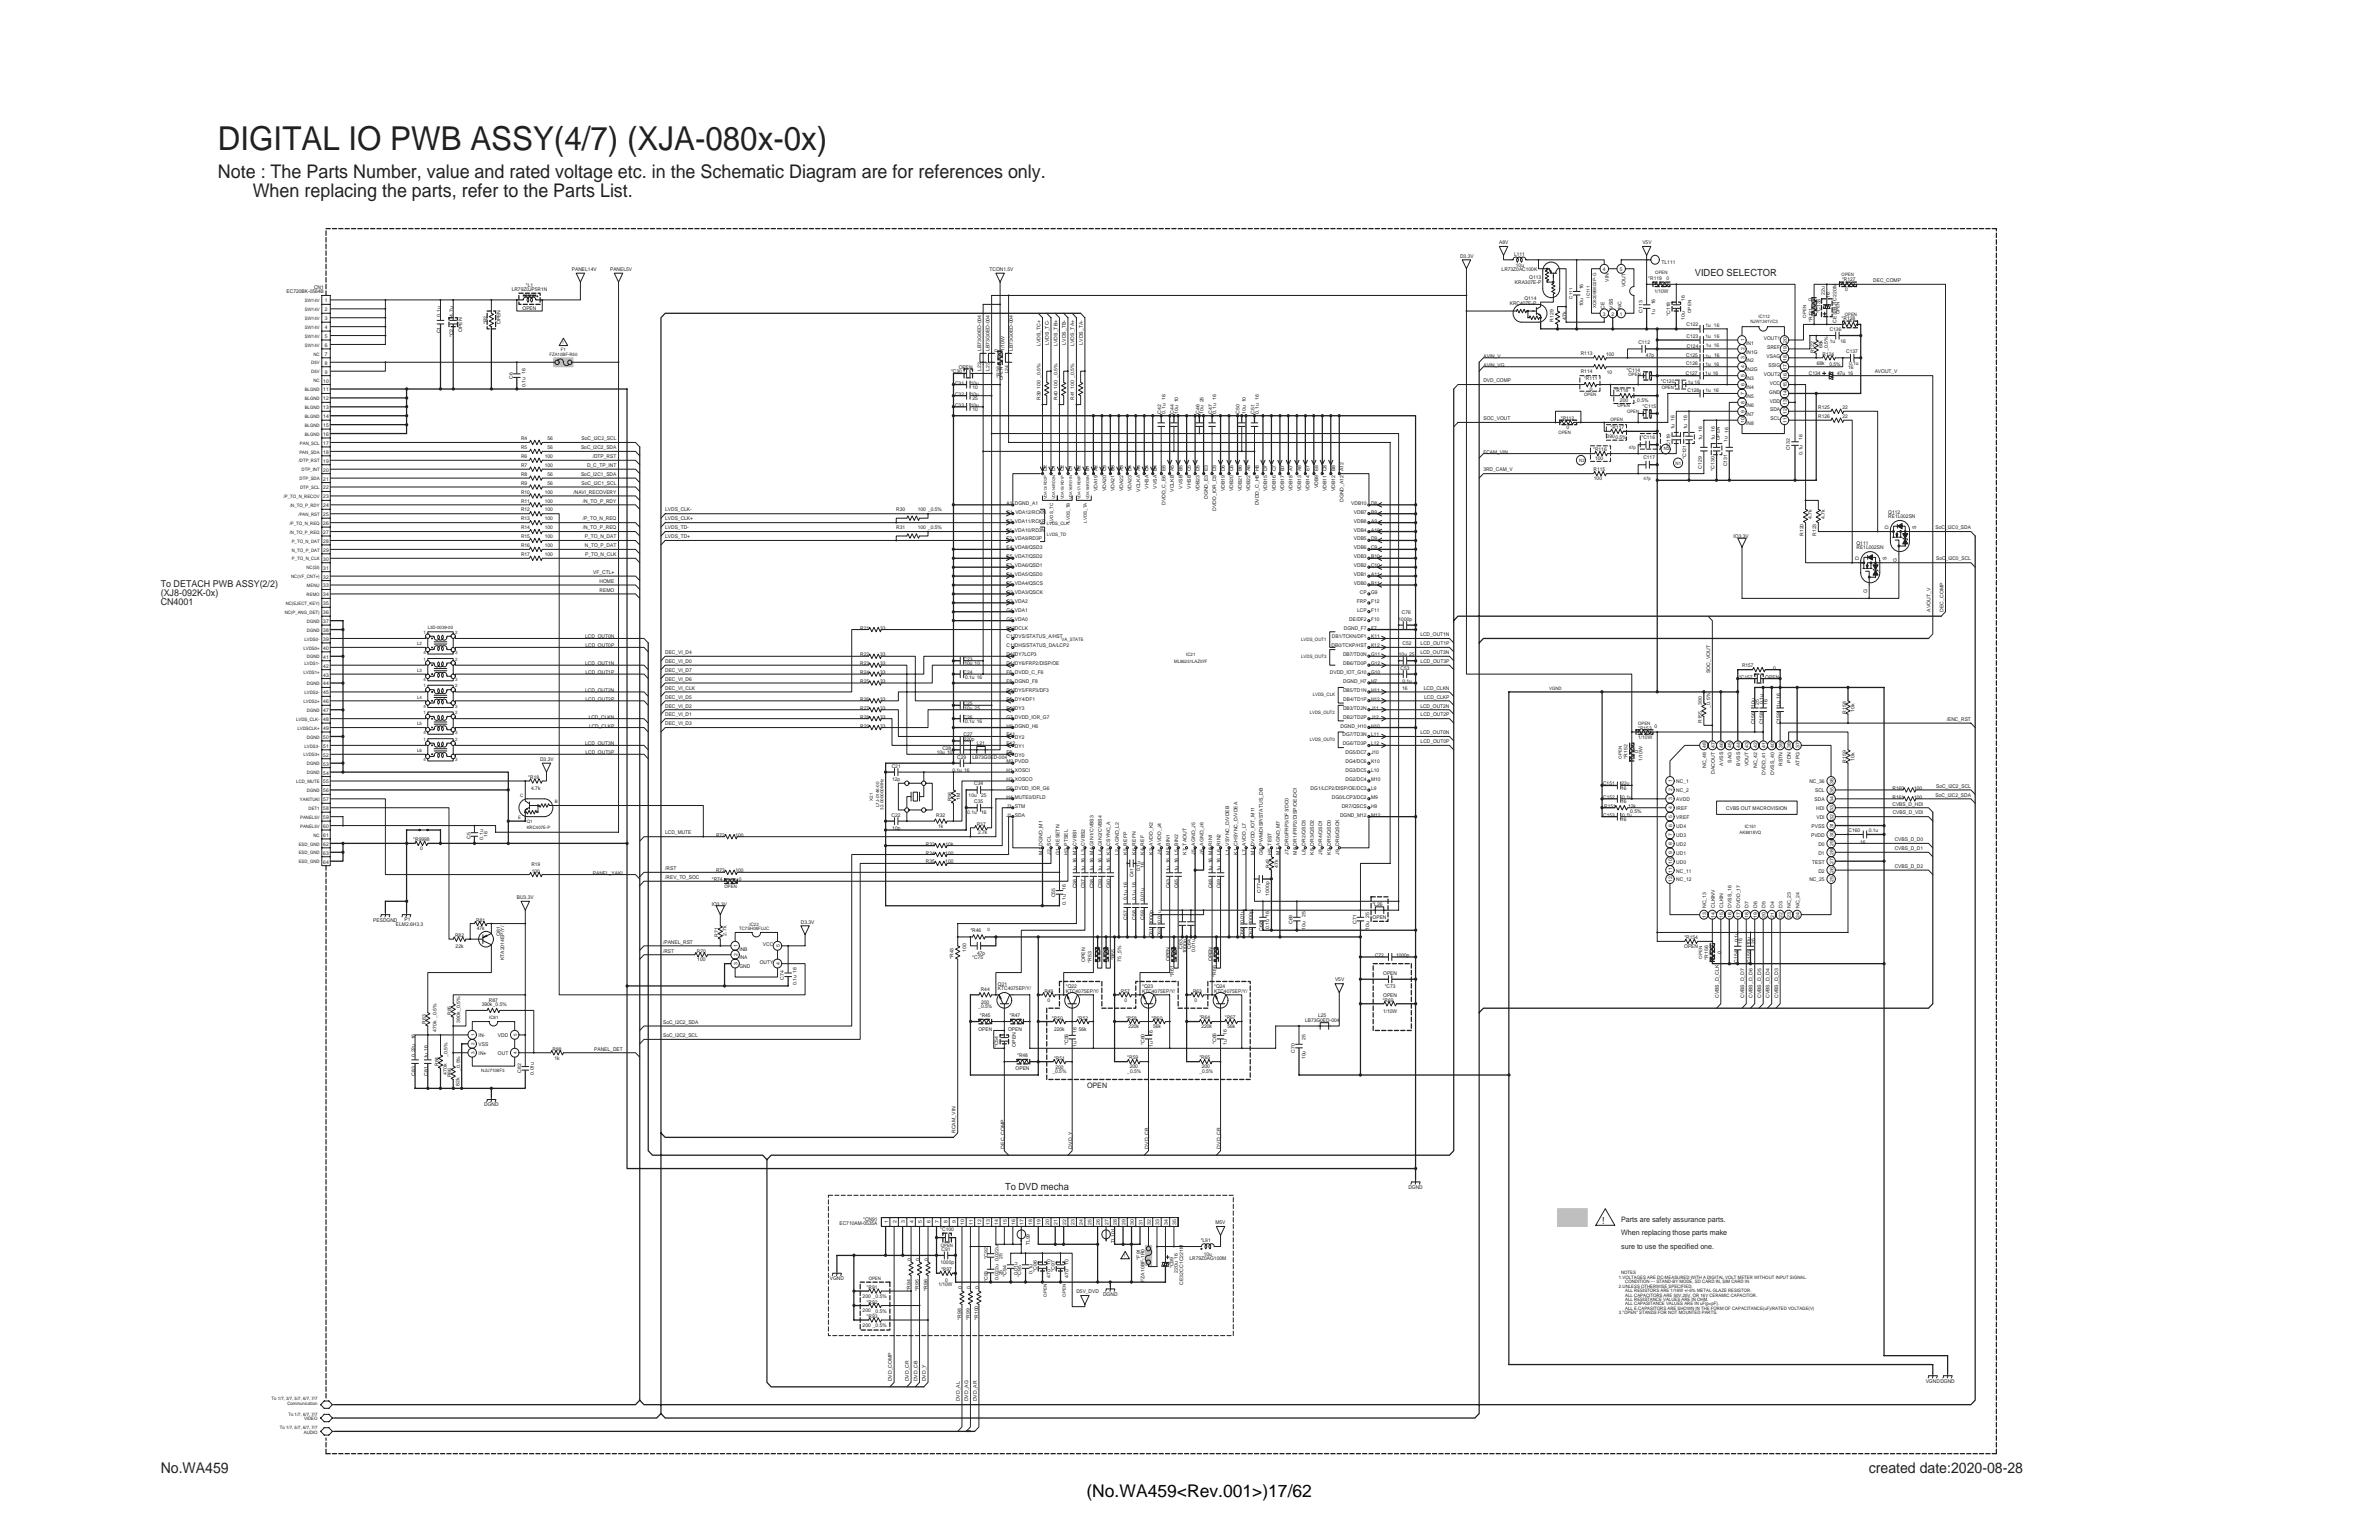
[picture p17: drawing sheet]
<svg xmlns="http://www.w3.org/2000/svg" width="432mm" height="279mm" viewBox="0 0 432 279" stroke-linecap="round" stroke-linejoin="round" font-family="sans-serif">
<defs><g id="words">
<text font-size="6" fill="#231f20" x="39.6" y="27.2">DIGITAL IO PWB ASSY(4/7) (XJA-080x-0x)</text>
<g font-size="3.4" fill="#231f20">
<text x="39.6" y="32.4">Note : The Parts Number, value and rated voltage etc. in the Schematic Diagram are for references only.</text>
<text x="45.9" y="35.8">When replacing the parts, refer to the Parts List.</text>
</g>
<text font-size="3.2" x="197.2" y="271.6">(No.WA459&lt;Rev.001&gt;)17/62</text>
<g font-size="2.7" fill="#231f20">
<text x="29.2" y="267.2">No.WA459</text>
<text x="339.2" y="267.2">created date:2020-08-28</text>
</g>
<g font-size="1.8" fill="#231f20">
<text x="307.6" y="50">VIDEO SELECTOR</text>
<text x="182.4" y="215.8">To DVD mecha</text>
<text x="290.8" y="222.1">!</text>
</g>
<g font-size="1.7" fill="#231f20">
<text x="29.2" y="106.4">To DETACH PWB ASSY(2/2)</text>
<text x="29.2" y="109.8">CN4001</text>
<text x="29.2" y="108.1">(XJ8-092K-0x)</text>
</g>
<g font-size="1.4" fill="#231f20">
<text x="197.3" y="197.5">OPEN</text>
<text x="294.3" y="221.7">Parts are safety assurance parts.</text>
<text x="294.3" y="226.6">sure to use the specified one.</text>
<text x="294.3" y="224.1">When replacing those parts make</text>
</g>
<g font-size=".9" fill="#231f20">
<text x="265" y="46.7">D3.3V</text>
<text x="272.1" y="44.3">A8V</text>
<text x="274.8" y="46.4">L111</text>
<text x="298.1" y="44.3">V5V</text>
<text x="301.6" y="47.9">TL111</text>
<text x="52" y="53.2">EC720BK-0564B</text>
<text x="57" y="52.4">CN1</text>
<text x="92.9" y="52.8">LR79Z0JP5R1N</text>
<text x="95.4" y="52">*L1</text>
<text x="103.8" y="49.2">PANEL14V</text>
<text x="110.7" y="49.2">PANEL5V</text>
<text x="179.6" y="49.2">TCON1.5V</text>
<text x="272.6" y="49.2">LR73Z0AC100K</text>
<text x="275" y="51.5">KRA307E-P</text>
<text x="275.1" y="48.4">10u</text>
<text x="277.6" y="50.7">Q113</text>
<text x="287.4" y="52.5" transform="rotate(-90 287.4 52.5)">16</text>
<text x="290.9" y="49.2">4</text>
<text x="292" y="51.1" transform="rotate(-90 292 51.1)">VIN</text>
<text x="294" y="49.2">5</text>
<text x="295.1" y="52.2" transform="rotate(-90 295.1 52.2)">VOUT</text>
<text x="299.2" y="50.8">*R119</text>
<text x="300.3" y="53.2">1/10W</text>
<text x="302.5" y="50.8">0</text>
<text x="331.2" y="53.5" transform="rotate(-90 331.2 53.5)">22u</text>
<text x="334.3" y="50.9">*R127</text>
<text x="334.9" y="52.8">0</text>
<text x="340" y="51.2">DEC_COMP</text>
<text x="58.9" y="59.7">4</text>
<text x="58.9" y="58.1">3</text>
<text x="58.9" y="56.5">2</text>
<text x="58.9" y="54.9">1</text>
<text x="80" y="57.4" transform="rotate(-90 80 57.4)">0.1u</text>
<text x="82.3" y="57.4" transform="rotate(-90 82.3 57.4)">4.7u</text>
<text x="88.4" y="58.9" transform="rotate(-90 88.4 58.9)">*R2</text>
<text x="90.8" y="58.9" transform="rotate(-90 90.8 58.9)">OPEN</text>
<text x="94.9" y="56.2">OPEN</text>
<text x="274" y="55.3">KRC407E-P</text>
<text x="276.7" y="54.5">Q114</text>
<text x="282" y="58.4" transform="rotate(-90 282 58.4)">R129</text>
<text x="284.3" y="58" transform="rotate(-90 284.3 58)">47k</text>
<text x="287.4" y="55.6" transform="rotate(-90 287.4 55.6)">10u</text>
<text x="290.9" y="57.3">3</text>
<text x="291.2" y="56" transform="rotate(-90 291.2 56)">CE</text>
<text x="292.5" y="57.3">2</text>
<text x="292.8" y="56" transform="rotate(-90 292.8 56)">VSS</text>
<text x="294" y="57.3">1</text>
<text x="294.3" y="56" transform="rotate(-90 294.3 56)">NC</text>
<text x="298.1" y="56.7" transform="rotate(-90 298.1 56.7)">C113</text>
<text x="300.4" y="57.1" transform="rotate(-90 300.4 57.1)">1u</text>
<text x="300.4" y="55.2" transform="rotate(-90 300.4 55.2)">16</text>
<text x="303.1" y="57.3" transform="rotate(-90 303.1 57.3)">*C118</text>
<text x="305.8" y="58" transform="rotate(-90 305.8 58)">10u</text>
<text x="305.8" y="54.5" transform="rotate(-90 305.8 54.5)">16</text>
<text x="306.1" y="59.2">C122</text>
<text x="309.6" y="59.3">1u 16</text>
<text x="328.9" y="54.5" transform="rotate(-90 328.9 54.5)">0</text>
<text x="329" y="58.5" transform="rotate(-90 329 58.5)">*R121</text>
<text x="330.4" y="56.8" transform="rotate(-90 330.4 56.8)">*C133</text>
<text x="332.2" y="54" transform="rotate(-90 332.2 54)">16</text>
<text x="333.3" y="58.5" transform="rotate(-90 333.3 58.5)">CE32BJ1C220M</text>
<text x="334.3" y="58">*R128</text>
<text x="58.9" y="64.6">7</text>
<text x="58.9" y="62.9">6</text>
<text x="58.9" y="61.3">5</text>
<text x="80" y="60.5" transform="rotate(-90 80 60.5)">C1</text>
<text x="82.3" y="61.2" transform="rotate(-90 82.3 61.2)">*C2</text>
<text x="83.9" y="60.3" transform="rotate(-90 83.9 60.3)">OPEN</text>
<text x="178.1" y="63.7" transform="rotate(-90 178.1 63.7)">LB73G0ED-004</text>
<text x="179.6" y="63.7" transform="rotate(-90 179.6 63.7)">LB73G0ED-004</text>
<text x="181.1" y="63.8" transform="rotate(-90 181.1 63.8)">0</text>
<text x="182.3" y="63.7" transform="rotate(-90 182.3 63.7)">1/10W</text>
<text x="183.8" y="63.7" transform="rotate(-90 183.8 63.7)">LB73G0ED-004</text>
<text x="188.8" y="62.8" transform="rotate(-90 188.8 62.8)">LVDS_TC+</text>
<text x="190.4" y="62.6" transform="rotate(-90 190.4 62.6)">LVDS_TC-</text>
<text x="191.9" y="62.7" transform="rotate(-90 191.9 62.7)">LVDS_TB+</text>
<text x="193.5" y="62.5" transform="rotate(-90 193.5 62.5)">LVDS_TB-</text>
<text x="195" y="62.7" transform="rotate(-90 195 62.7)">LVDS_TA+</text>
<text x="196.5" y="62.5" transform="rotate(-90 196.5 62.5)">LVDS_TA-</text>
<text x="269.2" y="64.9">AVIN_V</text>
<text x="286.9" y="64.4">R113</text>
<text x="291.5" y="64.6">100</text>
<text x="297.4" y="62.5">C112</text>
<text x="298.8" y="64.7">47p</text>
<text x="306.1" y="64.7">C125</text>
<text x="306.1" y="61.3">C123</text>
<text x="306.2" y="63.1">C124</text>
<text x="309.6" y="64.9">1u 16</text>
<text x="309.6" y="61.3">1u 16</text>
<text x="309.6" y="63">1u 16</text>
<text x="316.6" y="65.2" transform="rotate(-90 316.6 65.2)">3</text>
<text x="316.6" y="63.6" transform="rotate(-90 316.6 63.6)">2</text>
<text x="316.6" y="61.9" transform="rotate(-90 316.6 61.9)">1</text>
<text x="317" y="62.5">IN1</text>
<text x="317" y="64.2">IN1G</text>
<text x="317" y="65.8">IN2</text>
<text x="320.1" y="61.7">VOUT1</text>
<text x="320.6" y="65">VSAG</text>
<text x="320.7" y="63.3">SREF</text>
<text x="324.3" y="65.4" transform="rotate(-90 324.3 65.4)">18</text>
<text x="324.3" y="63.8" transform="rotate(-90 324.3 63.8)">19</text>
<text x="324.3" y="62.2" transform="rotate(-90 324.3 62.2)">20</text>
<text x="329.3" y="64.1" transform="rotate(-90 329.3 64.1)">R122</text>
<text x="330.8" y="64.5">R124</text>
<text x="330.8" y="63.2" transform="rotate(-90 330.8 63.2)">68k</text>
<text x="331.7" y="63.7" transform="rotate(-90 331.7 63.7)">_0.5%</text>
<text x="332.1" y="60.1">C136</text>
<text x="332.1" y="62.3">1u</text>
<text x="334" y="62.2">16</text>
<text x="335.1" y="64">C137</text>
<text x="58.7" y="71">11</text>
<text x="58.7" y="69.4">10</text>
<text x="58.9" y="67.8">9</text>
<text x="58.9" y="66.2">8</text>
<text x="93.1" y="68.8" transform="rotate(-90 93.1 68.8)">C6</text>
<text x="95.4" y="70.3" transform="rotate(-90 95.4 70.3)">0.1u 16</text>
<text x="172.6" y="67.7">*C30</text>
<text x="173.4" y="69.8">C31</text>
<text x="173.4" y="71.8">C32</text>
<text x="174" y="66.9">OPEN</text>
<text x="176.2" y="69.8">10u</text>
<text x="176.2" y="71.8">10u</text>
<text x="176.5" y="70.6">10</text>
<text x="178.1" y="67.3" transform="rotate(-90 178.1 67.3)">L22</text>
<text x="179.6" y="67.3" transform="rotate(-90 179.6 67.3)">L23</text>
<text x="181.5" y="68.6" transform="rotate(-90 181.5 68.6)">*R38</text>
<text x="183.1" y="67.7" transform="rotate(-90 183.1 67.7)">L24</text>
<text x="188.8" y="70.5" transform="rotate(-90 188.8 70.5)">100 _0.5%</text>
<text x="191.9" y="70.5" transform="rotate(-90 191.9 70.5)">100 _0.5%</text>
<text x="195" y="70.5" transform="rotate(-90 195 70.5)">100 _0.5%</text>
<text x="269.2" y="66.5">AVIN_VG</text>
<text x="269.2" y="69.4">DVD_COMP</text>
<text x="286.9" y="67.7">R114</text>
<text x="287.5" y="69">*R111</text>
<text x="288.6" y="71">0</text>
<text x="291.6" y="67.8">10</text>
<text x="293.1" y="71.2">*R118</text>
<text x="295.2" y="67.5">*C114</text>
<text x="301.4" y="69.6">*C120</text>
<text x="306" y="67.9">C127</text>
<text x="306" y="66.3">C126</text>
<text x="306.3" y="71.1">C128</text>
<text x="306.3" y="69.7">1u 16</text>
<text x="309.5" y="68">1u 16</text>
<text x="309.6" y="66.5">1u 16</text>
<text x="309.6" y="71.2">1u 16</text>
<text x="316.6" y="71.6" transform="rotate(-90 316.6 71.6)">7</text>
<text x="316.6" y="70" transform="rotate(-90 316.6 70)">6</text>
<text x="316.6" y="68.4" transform="rotate(-90 316.6 68.4)">5</text>
<text x="316.6" y="66.8" transform="rotate(-90 316.6 66.8)">4</text>
<text x="317" y="67.4">IN2G</text>
<text x="317" y="69">IN3</text>
<text x="317" y="70.6">IN4</text>
<text x="320.1" y="68.2">VOUT2</text>
<text x="321" y="66.6">SSIG</text>
<text x="321.1" y="71.4">GND</text>
<text x="321.2" y="69.8">VCC</text>
<text x="324.3" y="71.9" transform="rotate(-90 324.3 71.9)">14</text>
<text x="324.3" y="70.3" transform="rotate(-90 324.3 70.3)">15</text>
<text x="324.3" y="68.7" transform="rotate(-90 324.3 68.7)">16</text>
<text x="324.3" y="67.1" transform="rotate(-90 324.3 67.1)">17</text>
<text x="328.3" y="68">C134</text>
<text x="329.8" y="66.1">68k _0.5%</text>
<text x="333.4" y="68">47u 16</text>
<text x="335.4" y="67">16</text>
<text x="335.6" y="66.2">0.1u</text>
<text x="340.3" y="67.7">AVOUT_V</text>
<text x="58.7" y="77.5">15</text>
<text x="58.7" y="75.9">14</text>
<text x="58.7" y="74.3">13</text>
<text x="58.7" y="72.6">12</text>
<text x="173.4" y="73.8">C33</text>
<text x="176.2" y="73.8">10u</text>
<text x="176.5" y="74.6">10</text>
<text x="176.5" y="72.6">25</text>
<text x="188.8" y="72.6" transform="rotate(-90 188.8 72.6)">R39</text>
<text x="191.9" y="72.6" transform="rotate(-90 191.9 72.6)">R40</text>
<text x="195" y="72.6" transform="rotate(-90 195 72.6)">R41</text>
<text x="210.8" y="75" transform="rotate(-90 210.8 75)">C42</text>
<text x="211.5" y="75" transform="rotate(-90 211.5 75)">0.1u 16</text>
<text x="213.1" y="75" transform="rotate(-90 213.1 75)">C44</text>
<text x="213.8" y="75" transform="rotate(-90 213.8 75)">10u 10</text>
<text x="217.7" y="75" transform="rotate(-90 217.7 75)">C46</text>
<text x="218.5" y="75" transform="rotate(-90 218.5 75)">10u 25</text>
<text x="220" y="75" transform="rotate(-90 220 75)">C47</text>
<text x="220.8" y="75" transform="rotate(-90 220.8 75)">0.1u 16</text>
<text x="225" y="75" transform="rotate(-90 225 75)">C50</text>
<text x="226.2" y="75" transform="rotate(-90 226.2 75)">10u 10</text>
<text x="227.7" y="75" transform="rotate(-90 227.7 75)">C51</text>
<text x="228.5" y="75" transform="rotate(-90 228.5 75)">0.1u 16</text>
<text x="269.2" y="76.2">SOC_VOUT</text>
<text x="283.3" y="76.2">*R112</text>
<text x="284.3" y="77.8">0</text>
<text x="292.3" y="77.8">*R117</text>
<text x="294" y="73">200</text>
<text x="296.7" y="73">_0.5%</text>
<text x="298.1" y="74.1">*C115</text>
<text x="303.9" y="77.9" transform="rotate(-90 303.9 77.9)">1u 16</text>
<text x="306.2" y="77.9" transform="rotate(-90 306.2 77.9)">1u 16</text>
<text x="316.6" y="76.8" transform="rotate(-90 316.6 76.8)">10</text>
<text x="316.6" y="74.9" transform="rotate(-90 316.6 74.9)">9</text>
<text x="316.6" y="73.3" transform="rotate(-90 316.6 73.3)">8</text>
<text x="317" y="72.2">IN5</text>
<text x="317" y="73.8">IN6</text>
<text x="317" y="75.5">IN7</text>
<text x="317" y="77.1">IN8</text>
<text x="321.2" y="73">VDD</text>
<text x="321.3" y="74.7">SDA</text>
<text x="321.4" y="76.3">SCL</text>
<text x="324.3" y="76.8" transform="rotate(-90 324.3 76.8)">11</text>
<text x="324.3" y="75.1" transform="rotate(-90 324.3 75.1)">12</text>
<text x="324.3" y="73.5" transform="rotate(-90 324.3 73.5)">13</text>
<text x="330" y="74.2">R125</text>
<text x="330" y="75.8">R126</text>
<text x="334.4" y="74.2">22</text>
<text x="334.4" y="75.8">22</text>
<text x="58.7" y="84">19</text>
<text x="58.7" y="82.3">18</text>
<text x="58.7" y="80.7">17</text>
<text x="58.7" y="79.1">16</text>
<text x="94.6" y="83.1">R6</text>
<text x="94.6" y="79.9">R4</text>
<text x="94.6" y="81.5">R5</text>
<text x="98.9" y="83.1">100</text>
<text x="99.4" y="79.9">56</text>
<text x="99.4" y="81.5">56</text>
<text x="105.5" y="81.5">SoC_I2C2_SDA</text>
<text x="105.6" y="79.9">SoC_I2C2_SCL</text>
<text x="107.6" y="83.1">/DTP_RST</text>
<text x="269.2" y="82.3">FCAM_VIN</text>
<text x="289.2" y="81.8">*R116</text>
<text x="289.5" y="83.5">100</text>
<text x="291.6" y="79.5">390_0.5%</text>
<text x="297.9" y="79.7">*C116</text>
<text x="298.3" y="83.3">C117</text>
<text x="303.1" y="81.3" transform="rotate(-90 303.1 81.3)">*C119</text>
<text x="306.1" y="83.3" transform="rotate(-90 306.1 83.3)">*C121</text>
<text x="308.9" y="79.9" transform="rotate(-90 308.9 79.9)">1u 16</text>
<text x="311.2" y="79.9" transform="rotate(-90 311.2 79.9)">1u 16</text>
<text x="313.5" y="80.2" transform="rotate(-90 313.5 80.2)">1u 16</text>
<text x="324.8" y="81.7" transform="rotate(-90 324.8 81.7)">C132</text>
<text x="327.1" y="82.5" transform="rotate(-90 327.1 82.5)">0.1u</text>
<text x="327.1" y="79.9" transform="rotate(-90 327.1 79.9)">16</text>
<text x="58.7" y="88.8">22</text>
<text x="58.7" y="87.2">21</text>
<text x="58.7" y="85.6">20</text>
<text x="94.6" y="89.6">R10</text>
<text x="94.6" y="84.7">R7</text>
<text x="94.6" y="88">R9</text>
<text x="94.6" y="86.3">R8</text>
<text x="98.9" y="89.6">100</text>
<text x="98.9" y="84.7">100</text>
<text x="99.4" y="88">56</text>
<text x="99.4" y="86.3">56</text>
<text x="104.1" y="89.6">/NAVI_RECOVERY</text>
<text x="105.5" y="86.3">SoC_I2C1_SDA</text>
<text x="105.6" y="88">SoC_I2C1_SCL</text>
<text x="106.6" y="84.7">D_C_TP_INT</text>
<text x="190" y="85.5" transform="rotate(-90 190 85.5)">D2</text>
<text x="191.5" y="85.5" transform="rotate(-90 191.5 85.5)">D1</text>
<text x="193.1" y="85.5" transform="rotate(-90 193.1 85.5)">C2</text>
<text x="194.6" y="85.5" transform="rotate(-90 194.6 85.5)">C1</text>
<text x="196.1" y="85.5" transform="rotate(-90 196.1 85.5)">B2</text>
<text x="197.7" y="85.5" transform="rotate(-90 197.7 85.5)">B1</text>
<text x="199.2" y="89.1" transform="rotate(-90 199.2 89.1)">VDA19</text>
<text x="199.2" y="85.5" transform="rotate(-90 199.2 85.5)">A2</text>
<text x="200.8" y="89.1" transform="rotate(-90 200.8 89.1)">VDA20</text>
<text x="200.8" y="85.5" transform="rotate(-90 200.8 85.5)">C3</text>
<text x="202.3" y="89.1" transform="rotate(-90 202.3 89.1)">VDA21</text>
<text x="202.3" y="85.5" transform="rotate(-90 202.3 85.5)">B3</text>
<text x="203.8" y="89.1" transform="rotate(-90 203.8 89.1)">VDA22</text>
<text x="203.8" y="85.5" transform="rotate(-90 203.8 85.5)">A3</text>
<text x="205.4" y="89.1" transform="rotate(-90 205.4 89.1)">VDA23</text>
<text x="205.4" y="85.5" transform="rotate(-90 205.4 85.5)">D4</text>
<text x="206.9" y="89.2" transform="rotate(-90 206.9 89.2)">VCLKA</text>
<text x="206.9" y="85.5" transform="rotate(-90 206.9 85.5)">A4</text>
<text x="208.5" y="88.7" transform="rotate(-90 208.5 88.7)">VHSA</text>
<text x="208.5" y="85.5" transform="rotate(-90 208.5 85.5)">C4</text>
<text x="210" y="88.6" transform="rotate(-90 210 88.6)">VVSA</text>
<text x="210" y="85.5" transform="rotate(-90 210 85.5)">B4</text>
<text x="211.5" y="85.5" transform="rotate(-90 211.5 85.5)">E6</text>
<text x="213.1" y="89.2" transform="rotate(-90 213.1 89.2)">VCLKB</text>
<text x="213.1" y="85.5" transform="rotate(-90 213.1 85.5)">A5</text>
<text x="214.6" y="88.6" transform="rotate(-90 214.6 88.6)">VVSB</text>
<text x="214.6" y="85.5" transform="rotate(-90 214.6 85.5)">B5</text>
<text x="216.2" y="88.7" transform="rotate(-90 216.2 88.7)">VHSB</text>
<text x="216.2" y="85.5" transform="rotate(-90 216.2 85.5)">C5</text>
<text x="217.7" y="89.1" transform="rotate(-90 217.7 89.1)">VDB23</text>
<text x="217.7" y="85.5" transform="rotate(-90 217.7 85.5)">D5</text>
<text x="219.2" y="85.5" transform="rotate(-90 219.2 85.5)">E3</text>
<text x="220.8" y="85.5" transform="rotate(-90 220.8 85.5)">D3</text>
<text x="222.3" y="89.1" transform="rotate(-90 222.3 89.1)">VDB19</text>
<text x="222.3" y="85.5" transform="rotate(-90 222.3 85.5)">D6</text>
<text x="223.8" y="89.1" transform="rotate(-90 223.8 89.1)">VDB20</text>
<text x="223.8" y="85.5" transform="rotate(-90 223.8 85.5)">C6</text>
<text x="225.4" y="89.1" transform="rotate(-90 225.4 89.1)">VDB21</text>
<text x="225.4" y="85.5" transform="rotate(-90 225.4 85.5)">B6</text>
<text x="226.9" y="89.1" transform="rotate(-90 226.9 89.1)">VDB22</text>
<text x="226.9" y="85.5" transform="rotate(-90 226.9 85.5)">A6</text>
<text x="228.5" y="85.5" transform="rotate(-90 228.5 85.5)">H8</text>
<text x="230" y="89.1" transform="rotate(-90 230 89.1)">VDB15</text>
<text x="230" y="85.5" transform="rotate(-90 230 85.5)">D7</text>
<text x="231.5" y="89.1" transform="rotate(-90 231.5 89.1)">VDB16</text>
<text x="231.5" y="85.5" transform="rotate(-90 231.5 85.5)">C7</text>
<text x="233.1" y="89.1" transform="rotate(-90 233.1 89.1)">VDB17</text>
<text x="233.1" y="85.5" transform="rotate(-90 233.1 85.5)">B7</text>
<text x="234.6" y="89.1" transform="rotate(-90 234.6 89.1)">VDB18</text>
<text x="234.6" y="85.5" transform="rotate(-90 234.6 85.5)">A7</text>
<text x="236.2" y="89.1" transform="rotate(-90 236.2 89.1)">VDB13</text>
<text x="236.2" y="85.5" transform="rotate(-90 236.2 85.5)">A8</text>
<text x="237.7" y="89.1" transform="rotate(-90 237.7 89.1)">VDB14</text>
<text x="237.7" y="85.5" transform="rotate(-90 237.7 85.5)">E7</text>
<text x="239.2" y="88.6" transform="rotate(-90 239.2 88.6)">VDB9</text>
<text x="239.2" y="85.5" transform="rotate(-90 239.2 85.5)">E8</text>
<text x="240.8" y="89.1" transform="rotate(-90 240.8 89.1)">VDB11</text>
<text x="240.8" y="85.5" transform="rotate(-90 240.8 85.5)">C8</text>
<text x="242.3" y="89.1" transform="rotate(-90 242.3 89.1)">VDB12</text>
<text x="242.3" y="85.5" transform="rotate(-90 242.3 85.5)">B8</text>
<text x="243.9" y="85.5" transform="rotate(-90 243.9 85.5)">A12</text>
<text x="269.2" y="85.5">3RD_CAM_V</text>
<text x="289.3" y="85.5">R115</text>
<text x="289.3" y="87.1">100</text>
<text x="308.9" y="85.1" transform="rotate(-90 308.9 85.1)">C129</text>
<text x="311.2" y="85.4" transform="rotate(-90 311.2 85.4)">*C130</text>
<text x="313.5" y="84.6" transform="rotate(-90 313.5 84.6)">C131</text>
<text x="58.7" y="95.3">26</text>
<text x="58.7" y="93.6">25</text>
<text x="58.7" y="92">24</text>
<text x="58.7" y="90.4">23</text>
<text x="94.6" y="91.2">R11</text>
<text x="94.6" y="92.8">R12</text>
<text x="94.6" y="94.4">R13</text>
<text x="98.9" y="91.2">100</text>
<text x="98.9" y="92.8">100</text>
<text x="98.9" y="94.4">100</text>
<text x="105.8" y="94.4">/P_TO_N_REQ</text>
<text x="105.8" y="91.2">/N_TO_P_RDY</text>
<text x="120.7" y="92.8">LVDS_CLK-</text>
<text x="120.7" y="94.4">LVDS_CLK+</text>
<text x="162.7" y="92.8">R30</text>
<text x="166.6" y="92.8">100 _0.5%</text>
<text x="182.7" y="94.8">E2 VDA11/RCKP</text>
<text x="182.7" y="91.6">A1 DGND_A1</text>
<text x="182.8" y="93.2">E1 VDA12/RCKN</text>
<text x="211.5" y="91.7" transform="rotate(-90 211.5 91.7)">DVDD_C_E6</text>
<text x="219.2" y="90.6" transform="rotate(-90 219.2 90.6)">DGND_E3</text>
<text x="220.8" y="92.7" transform="rotate(-90 220.8 92.7)">DVDD_IOR_D3</text>
<text x="228.5" y="91.7" transform="rotate(-90 228.5 91.7)">DVDD_C_H8</text>
<text x="243.9" y="91.1" transform="rotate(-90 243.9 91.1)">DGND_A12</text>
<text x="245.3" y="91.6">VDB10</text>
<text x="245.7" y="94.8">VDB8</text>
<text x="245.7" y="93.2">VDB7</text>
<text x="248.9" y="94.8">A9</text>
<text x="248.9" y="93.2">B9</text>
<text x="248.9" y="91.6">D8</text>
<text x="328.9" y="94.2" transform="rotate(-90 328.9 94.2)">4.7k</text>
<text x="331.2" y="94.2" transform="rotate(-90 331.2 94.2)">4.7k</text>
<text x="342.7" y="94">RE1L002SN</text>
<text x="342.7" y="93.2">Q112</text>
<text x="58.7" y="101.7">30</text>
<text x="58.7" y="100.1">29</text>
<text x="58.7" y="98.5">28</text>
<text x="58.7" y="96.9">27</text>
<text x="94.6" y="97.7">R15</text>
<text x="94.6" y="99.3">R16</text>
<text x="94.6" y="100.9">R17</text>
<text x="94.6" y="96">R14</text>
<text x="98.9" y="97.7">100</text>
<text x="98.9" y="99.3">100</text>
<text x="98.9" y="100.9">100</text>
<text x="98.9" y="96">100</text>
<text x="105.8" y="96">/N_TO_P_REQ</text>
<text x="106.2" y="99.3">N_TO_P_DAT</text>
<text x="106.2" y="97.7">P_TO_N_DAT</text>
<text x="106.2" y="100.9">P_TO_N_CLK</text>
<text x="120.7" y="96">LVDS_TD-</text>
<text x="120.7" y="97.7">LVDS_TD+</text>
<text x="162.7" y="96">R31</text>
<text x="166.6" y="96">100 _0.5%</text>
<text x="182.7" y="101.3">E5 VDA7/QSD2</text>
<text x="182.7" y="99.7">E4 VDA8/QSD3</text>
<text x="182.7" y="96.4">F1 VDA10/RD3N</text>
<text x="182.7" y="98.1">F2 VDA9/RD3P</text>
<text x="245.7" y="101.3">VDB3</text>
<text x="245.7" y="98.1">VDB5</text>
<text x="245.7" y="99.7">VDB6</text>
<text x="245.7" y="96.4">VDB4</text>
<text x="248.9" y="101.3">B10</text>
<text x="248.9" y="98.1">D9</text>
<text x="248.9" y="99.7">C9</text>
<text x="248.9" y="96.4">A10</text>
<text x="314.6" y="97.7">IO3.3V</text>
<text x="327.3" y="97.2" transform="rotate(-90 327.3 97.2)">R120</text>
<text x="329.7" y="97.2" transform="rotate(-90 329.7 97.2)">R123</text>
<text x="337" y="99.7">RE1L002SN</text>
<text x="337" y="98.9">Q111</text>
<text x="337.4" y="101.7" transform="rotate(-90 337.4 101.7)">D</text>
<text x="342.4" y="101.7" transform="rotate(-90 342.4 101.7)">S</text>
<text x="342.8" y="96" transform="rotate(-90 342.8 96)">D</text>
<text x="347.8" y="96" transform="rotate(-90 347.8 96)">S</text>
<text x="351.3" y="96">SoC_I2C0_SDA</text>
<text x="351.4" y="101.7">SoC_I2C0_SCL</text>
<text x="58.7" y="106.6">33</text>
<text x="58.7" y="105">32</text>
<text x="58.7" y="103.3">31</text>
<text x="107.7" y="104.1">VF_CTL+</text>
<text x="108.8" y="105.7">HOME</text>
<text x="108.8" y="107.3">REMO</text>
<text x="182.7" y="104.5">F4 VDA5/QSD0</text>
<text x="182.7" y="106.1">F5 VDA4/QSCS</text>
<text x="182.7" y="102.9">F3 VDA6/QSD1</text>
<text x="182.7" y="107.8">G2 VDA3/QSCK</text>
<text x="245.7" y="104.5">VDB1</text>
<text x="245.7" y="102.9">VDB2</text>
<text x="245.7" y="106.1">VDB0</text>
<text x="246.8" y="107.8">CP</text>
<text x="248.9" y="107.8">G9</text>
<text x="248.9" y="104.5">A11</text>
<text x="248.9" y="102.9">C10</text>
<text x="248.9" y="106.1">B11</text>
<text x="338.9" y="107.7" transform="rotate(-90 338.9 107.7)">G</text>
<text x="344.3" y="102" transform="rotate(-90 344.3 102)">G</text>
<text x="58.7" y="113">37</text>
<text x="58.7" y="111.4">36</text>
<text x="58.7" y="109.8">35</text>
<text x="58.7" y="108.2">34</text>
<text x="182.7" y="109.4">G3 VDA2</text>
<text x="182.7" y="111">G4 VDA1</text>
<text x="182.7" y="112.6">G5 VDA0</text>
<text x="244.9" y="112.6">DE/DF2</text>
<text x="246.3" y="109.4">FRP</text>
<text x="246.3" y="111">LCP</text>
<text x="248.9" y="112.6">F10</text>
<text x="248.9" y="109.4">F12</text>
<text x="248.9" y="111">F11</text>
<text x="253.9" y="112.6">1000p</text>
<text x="254.5" y="111.4">C76</text>
<text x="350.4" y="111" transform="rotate(-90 350.4 111)">AVOUT_V</text>
<text x="352.7" y="111" transform="rotate(-90 352.7 111)">DEC_COMP</text>
<text x="58.7" y="119.5">41</text>
<text x="58.7" y="117.9">40</text>
<text x="58.7" y="116.3">39</text>
<text x="58.7" y="114.7">38</text>
<text x="106.2" y="115.8">LCD_OUT0N</text>
<text x="106.3" y="117.5">LCD_OUT0P</text>
<text x="120.7" y="118.7">DEC_VI_D4</text>
<text x="156.1" y="119.1">R22</text>
<text x="156.1" y="114.2">R21</text>
<text x="159.8" y="119.1">33</text>
<text x="159.8" y="114.2">33</text>
<text x="174.9" y="119.9">C23</text>
<text x="182.7" y="114.2">B12DCLK</text>
<text x="182.7" y="115.8">C12DVS/STATUS_A/HST</text>
<text x="182.7" y="119.1">D10DY7LCP3</text>
<text x="182.7" y="117.5">C11DHS/STATUS_DA/LCP2</text>
<text x="241.7" y="117.5">DB0/TCKP/HST</text>
<text x="241.7" y="115.8">DB1/TCKN/DF1</text>
<text x="243.8" y="119.1">DB7/TD0N</text>
<text x="243.9" y="114.2">DGND_F7</text>
<text x="248.9" y="119.1">G11</text>
<text x="248.9" y="117.5">K12</text>
<text x="248.9" y="115.8">K11</text>
<text x="248.9" y="114.2">F7</text>
<text x="253.9" y="119.1">10u 25</text>
<text x="254.6" y="117.1">C52</text>
<text x="257.8" y="118.7">LCD_OUT3N</text>
<text x="257.8" y="115.4">LCD_OUT1N</text>
<text x="257.9" y="117">LCD_OUT1P</text>
<text x="58.7" y="126">45</text>
<text x="58.7" y="124.4">44</text>
<text x="58.7" y="122.7">43</text>
<text x="58.7" y="121.1">42</text>
<text x="106.2" y="125.5">LCD_OUT2N</text>
<text x="106.2" y="120.7">LCD_OUT1N</text>
<text x="106.3" y="122.3">LCD_OUT1P</text>
<text x="120.7" y="123.5">DEC_VI_D6</text>
<text x="120.7" y="121.9">DEC_VI_D7</text>
<text x="120.7" y="120.3">DEC_VI_D0</text>
<text x="120.7" y="125.1">DEC_VI_CLK</text>
<text x="156.1" y="122.3">R24</text>
<text x="156.1" y="123.9">R25</text>
<text x="156.1" y="120.7">R23</text>
<text x="159.8" y="122.3">33</text>
<text x="159.8" y="123.9">33</text>
<text x="159.8" y="120.7">33</text>
<text x="174.9" y="122.3">C24</text>
<text x="175" y="120.7">10u 10</text>
<text x="175.2" y="123.1">0.1u 16</text>
<text x="182.7" y="122.3">F6 DVDD_C_F6</text>
<text x="182.7" y="120.7">D11DY6/FRP2/DISP/OE</text>
<text x="182.7" y="125.5">D12DY5/FRP3/DF3</text>
<text x="182.7" y="123.9">F8 DGND_F8</text>
<text x="241.4" y="122.3">DVDD_IOT_G10</text>
<text x="243.8" y="125.5">DB5/TD1N</text>
<text x="243.8" y="120.7">DB6/TD0P</text>
<text x="243.8" y="123.9">DGND_H7</text>
<text x="248.9" y="123.9">H7</text>
<text x="248.9" y="125.5">H11</text>
<text x="248.9" y="122.3">G10</text>
<text x="248.9" y="120.7">G12</text>
<text x="254.2" y="121.5">C53</text>
<text x="254.5" y="125.2">16</text>
<text x="254.5" y="124">0.1u</text>
<text x="257.9" y="120.3">LCD_OUT3P</text>
<text x="258.4" y="125.1">LCD_CLKN</text>
<text x="310.4" y="122.2" transform="rotate(-90 310.4 122.2)">SOC_VOUT</text>
<text x="315.6" y="123.1">*C157</text>
<text x="316.2" y="121.1">R157</text>
<text x="320.4" y="123.1">OPEN</text>
<text x="321.8" y="121.5">0</text>
<text x="58.7" y="130.8">48</text>
<text x="58.7" y="129.2">47</text>
<text x="58.7" y="127.6">46</text>
<text x="106.3" y="127.1">LCD_OUT2P</text>
<text x="106.9" y="130.4">LCD_CLKN</text>
<text x="106.9" y="132">LCD_CLKP</text>
<text x="120.7" y="131.6">DEC_VI_D3</text>
<text x="120.7" y="130">DEC_VI_D1</text>
<text x="120.7" y="128.4">DEC_VI_D2</text>
<text x="120.7" y="126.7">DEC_VI_D5</text>
<text x="156.1" y="127.1">R26</text>
<text x="156.1" y="132">R29</text>
<text x="156.1" y="130.4">R28</text>
<text x="156.1" y="128.8">R27</text>
<text x="159.8" y="127.1">33</text>
<text x="159.8" y="132">33</text>
<text x="159.8" y="130.4">33</text>
<text x="159.8" y="128.8">33</text>
<text x="174.9" y="128">C25</text>
<text x="174.9" y="130.4">C26</text>
<text x="175" y="128.8">10u 25</text>
<text x="175.2" y="131.2">0.1u 16</text>
<text x="182.7" y="128.8">E10DY3</text>
<text x="182.7" y="130.4">G7 DVDD_IOR_G7</text>
<text x="182.7" y="127.1">E9 DY4/DF1</text>
<text x="182.7" y="132">H6 DGND_H6</text>
<text x="243.3" y="132">DGND_H10</text>
<text x="243.8" y="128.8">DB3/TD2N</text>
<text x="243.8" y="127.1">DB4/TD1P</text>
<text x="243.8" y="130.4">DB2/TD2P</text>
<text x="248.9" y="128.8">J11</text>
<text x="248.9" y="132">H10</text>
<text x="248.9" y="127.1">H12</text>
<text x="248.9" y="130.4">J12</text>
<text x="257.8" y="128.4">LCD_OUT2N</text>
<text x="257.9" y="130">LCD_OUT2P</text>
<text x="258.5" y="126.7">LCD_CLKP</text>
<text x="300.3" y="132">0</text>
<text x="308.9" y="131.2" transform="rotate(-90 308.9 131.2)">R155</text>
<text x="308.9" y="127.9" transform="rotate(-90 308.9 127.9)">390</text>
<text x="310.4" y="128.4" transform="rotate(-90 310.4 128.4)">_0.5%</text>
<text x="318.5" y="131.4" transform="rotate(-90 318.5 131.4)">C156</text>
<text x="318.5" y="128.3" transform="rotate(-90 318.5 128.3)">10u</text>
<text x="319.3" y="128" transform="rotate(-90 319.3 128)">25</text>
<text x="320" y="131.4" transform="rotate(-90 320 131.4)">C158</text>
<text x="320" y="127.8" transform="rotate(-90 320 127.8)">0.1u</text>
<text x="320.8" y="128" transform="rotate(-90 320.8 128)">16</text>
<text x="323.1" y="131.4" transform="rotate(-90 323.1 131.4)">C159</text>
<text x="323.1" y="128.2" transform="rotate(-90 323.1 128.2)">1u 16</text>
<text x="335.1" y="129.5" transform="rotate(-90 335.1 129.5)">R158</text>
<text x="336.6" y="129.1" transform="rotate(-90 336.6 129.1)">10k</text>
<text x="353.3" y="130.8">/ENC_RST</text>
<text x="58.7" y="137.3">52</text>
<text x="58.7" y="135.7">51</text>
<text x="58.7" y="134.1">50</text>
<text x="58.7" y="132.4">49</text>
<text x="106.2" y="135.2">LCD_OUT3N</text>
<text x="106.3" y="136.8">LCD_OUT3P</text>
<text x="170" y="136.8">10u 10</text>
<text x="171" y="136">C28</text>
<text x="173.7" y="137.7">C29</text>
<text x="174.9" y="133.6">C27</text>
<text x="174.9" y="134.4">220p</text>
<text x="176.5" y="137.7">LB73G0ED-004</text>
<text x="177.3" y="135.2">L21</text>
<text x="182.7" y="136.8">F9</text>
<text x="182.7" y="135.2">E12</text>
<text x="182.7" y="133.6">E11</text>
<text x="184.2" y="137.3">DY0</text>
<text x="184.2" y="135.6">DY1</text>
<text x="184.2" y="134">DY2</text>
<text x="243.7" y="133.6">DG7/TD3N</text>
<text x="243.7" y="135.2">DG6/TD3P</text>
<text x="244.2" y="136.8">DG5/DC7</text>
<text x="248.9" y="133.6">L11</text>
<text x="248.9" y="136.8">J10</text>
<text x="248.9" y="135.2">L12</text>
<text x="257.8" y="133.2">LCD_OUT0N</text>
<text x="257.9" y="134.8">LCD_OUT0P</text>
<text x="295.4" y="137.7" transform="rotate(-90 295.4 137.7)">*R152</text>
<text x="297.3" y="134">1/10W</text>
<text x="297.3" y="132.4">*R153</text>
<text x="297.3" y="136.6" transform="rotate(-90 297.3 136.6)">0</text>
<text x="309.7" y="135.8" transform="rotate(-90 309.7 135.8)">48</text>
<text x="311.2" y="135.8" transform="rotate(-90 311.2 135.8)">47</text>
<text x="312.8" y="135.8" transform="rotate(-90 312.8 135.8)">46</text>
<text x="314.3" y="135.8" transform="rotate(-90 314.3 135.8)">45</text>
<text x="315.8" y="135.8" transform="rotate(-90 315.8 135.8)">44</text>
<text x="317.4" y="135.8" transform="rotate(-90 317.4 135.8)">43</text>
<text x="318.9" y="135.8" transform="rotate(-90 318.9 135.8)">42</text>
<text x="320.5" y="135.8" transform="rotate(-90 320.5 135.8)">41</text>
<text x="322" y="135.8" transform="rotate(-90 322 135.8)">40</text>
<text x="323.5" y="135.8" transform="rotate(-90 323.5 135.8)">39</text>
<text x="325.1" y="135.8" transform="rotate(-90 325.1 135.8)">38</text>
<text x="326.6" y="135.8" transform="rotate(-90 326.6 135.8)">37</text>
<text x="58.7" y="143.8">56</text>
<text x="58.7" y="142.1">55</text>
<text x="58.7" y="140.5">54</text>
<text x="58.7" y="138.9">53</text>
<text x="95.9" y="141.3">*R18</text>
<text x="96.4" y="143.4">4.7k</text>
<text x="98" y="138.1">D3.3V</text>
<text x="161.9" y="139.3">C21</text>
<text x="161.9" y="141.7">12p</text>
<text x="172.9" y="140.1">0.1u 16</text>
<text x="176.8" y="142.5">C34</text>
<text x="182.7" y="138.5">M2 PVDD</text>
<text x="182.7" y="140.1">H1 XOSCI</text>
<text x="182.7" y="143.3">G6 DVDD_IOR_G6</text>
<text x="182.7" y="141.7">H2 XOSCO</text>
<text x="237.9" y="143.3">DG1/LCP2/DISP/OE/DC3</text>
<text x="244.2" y="138.5">DG4/DC6</text>
<text x="244.2" y="140.1">DG3/DC5</text>
<text x="244.2" y="141.7">DG2/DC4</text>
<text x="248.9" y="138.5">K10</text>
<text x="248.9" y="140.1">L10</text>
<text x="248.9" y="141.7">M10</text>
<text x="248.9" y="143.3">L9</text>
<text x="291" y="142.5">C151</text>
<text x="294.3" y="143.3">16</text>
<text x="294.3" y="142.5">22u</text>
<text x="298.1" y="138.1" transform="rotate(-90 298.1 138.1)">1/10W</text>
<text x="303.5" y="143.6" transform="rotate(-90 303.5 143.6)">2</text>
<text x="303.5" y="142" transform="rotate(-90 303.5 142)">1</text>
<text x="304.3" y="143.8">NC_2</text>
<text x="304.3" y="142.1">NC_1</text>
<text x="309.7" y="139.3" transform="rotate(-90 309.7 139.3)">NC_48</text>
<text x="311.2" y="140.4" transform="rotate(-90 311.2 140.4)">DACOUT</text>
<text x="312.8" y="138.9" transform="rotate(-90 312.8 138.9)">AVSS</text>
<text x="314.3" y="138.4" transform="rotate(-90 314.3 138.4)">SAG</text>
<text x="315.8" y="138.9" transform="rotate(-90 315.8 138.9)">BVSS</text>
<text x="317.4" y="139" transform="rotate(-90 317.4 139)">VOUT</text>
<text x="318.9" y="139.3" transform="rotate(-90 318.9 139.3)">NC_42</text>
<text x="320.5" y="140.6" transform="rotate(-90 320.5 140.6)">DVDD_41</text>
<text x="322" y="140.5" transform="rotate(-90 322 140.5)">DVSS_40</text>
<text x="323.5" y="139" transform="rotate(-90 323.5 139)">RSTN</text>
<text x="325.1" y="138.4" transform="rotate(-90 325.1 138.4)">PDN</text>
<text x="326.6" y="139" transform="rotate(-90 326.6 139)">ATPG</text>
<text x="328.4" y="142.1">NC_36</text>
<text x="329.5" y="143.8">SCL</text>
<text x="332.8" y="143.8" transform="rotate(-90 332.8 143.8)">35</text>
<text x="332.8" y="142.2" transform="rotate(-90 332.8 142.2)">36</text>
<text x="335.1" y="138.4" transform="rotate(-90 335.1 138.4)">R159</text>
<text x="336.6" y="138" transform="rotate(-90 336.6 138)">10k</text>
<text x="343.5" y="143.3">R160</text>
<text x="347.4" y="143.3">100</text>
<text x="351.4" y="142.9">SoC_I2C2_SCL</text>
<text x="58.7" y="148.6">59</text>
<text x="58.7" y="147">58</text>
<text x="58.7" y="145.4">57</text>
<text x="161.8" y="148.2">C22</text>
<text x="169.9" y="148.2">R32</text>
<text x="172.7" y="145.4" transform="rotate(-90 172.7 145.4)">R36</text>
<text x="174.3" y="145.2" transform="rotate(-90 174.3 145.2)">1M</text>
<text x="175.6" y="147.8">0.1u</text>
<text x="175.8" y="144.5">10u</text>
<text x="176.8" y="145.7">C35</text>
<text x="177.3" y="149.8">R37</text>
<text x="178.1" y="147.8">16</text>
<text x="178.1" y="144.5">25</text>
<text x="182.7" y="146.5">J3 STM</text>
<text x="182.7" y="148.2">J1 SDA</text>
<text x="182.7" y="144.9">H4 MUTE0/DFLD</text>
<text x="241.7" y="144.9">DG0/LCP3/DC2</text>
<text x="243.2" y="148.2">DGND_M12</text>
<text x="243.5" y="146.5">DR7/QSCS</text>
<text x="248.9" y="144.9">M9</text>
<text x="248.9" y="146.5">H9</text>
<text x="248.9" y="148.2">M12</text>
<text x="291" y="148.2">C153</text>
<text x="291" y="144.9">C152</text>
<text x="291.2" y="146.5">R151</text>
<text x="294.3" y="149">16</text>
<text x="294.3" y="145.7">16</text>
<text x="294.4" y="148.2">0.1u</text>
<text x="294.4" y="144.9">0.1u</text>
<text x="295.4" y="147.4">_0.5%</text>
<text x="295.5" y="146.5">12k</text>
<text x="303.5" y="148.4" transform="rotate(-90 303.5 148.4)">5</text>
<text x="303.5" y="146.8" transform="rotate(-90 303.5 146.8)">4</text>
<text x="303.5" y="145.2" transform="rotate(-90 303.5 145.2)">3</text>
<text x="304.3" y="148.6">VREF</text>
<text x="304.3" y="147">IREF</text>
<text x="304.3" y="145.4">AVDD</text>
<text x="313.3" y="147">CVBS OUT MACROVISION</text>
<text x="329.4" y="145.4">SDA</text>
<text x="329.7" y="147">HDI</text>
<text x="329.7" y="148.6">VDI</text>
<text x="332.8" y="148.7" transform="rotate(-90 332.8 148.7)">32</text>
<text x="332.8" y="147.1" transform="rotate(-90 332.8 147.1)">33</text>
<text x="332.8" y="145.5" transform="rotate(-90 332.8 145.5)">34</text>
<text x="343.5" y="146.1">CVBS_D_HDI</text>
<text x="343.5" y="144.9">R161</text>
<text x="343.5" y="147.8">CVBS_D_VDI</text>
<text x="347.4" y="144.9">100</text>
<text x="351.3" y="144.5">SoC_I2C2_SDA</text>
<text x="58.7" y="155.1">63</text>
<text x="58.7" y="153.5">62</text>
<text x="58.7" y="151.8">61</text>
<text x="58.7" y="150.2">60</text>
<text x="75" y="152.6">*R9998</text>
<text x="76.2" y="154.3">0</text>
<text x="85.4" y="152.2" transform="rotate(-90 85.4 152.2)">C5</text>
<text x="87.7" y="152.3" transform="rotate(-90 87.7 152.3)">0.1u</text>
<text x="88.5" y="151.9" transform="rotate(-90 88.5 151.9)">16</text>
<text x="120.7" y="151.4">LCD_MUTE</text>
<text x="130" y="151.8">R72</text>
<text x="133.5" y="151.8">100</text>
<text x="162" y="150.6">10p</text>
<text x="168.1" y="153.4">R33</text>
<text x="168.1" y="155">R34</text>
<text x="170.3" y="150.2">1k</text>
<text x="171.6" y="155">100</text>
<text x="171.6" y="153.4">10k</text>
<text x="177.5" y="151.4">2.7k</text>
<text x="189.2" y="155" transform="rotate(-90 189.2 155)">M1 DGND_M1</text>
<text x="190.8" y="155" transform="rotate(-90 190.8 155)">J2</text>
<text x="190.8" y="153.4" transform="rotate(-90 190.8 153.4)">SCL</text>
<text x="192.3" y="155" transform="rotate(-90 192.3 155)">G1 RESETN</text>
<text x="193.8" y="155" transform="rotate(-90 193.8 155)">H3 PTSEL</text>
<text x="203.1" y="155" transform="rotate(-90 203.1 155)">L2 AGND_L2</text>
<text x="204.6" y="155" transform="rotate(-90 204.6 155)">K5 REFP</text>
<text x="206.1" y="155" transform="rotate(-90 206.1 155)">K6 REFN</text>
<text x="207.7" y="155" transform="rotate(-90 207.7 155)">K4 REF</text>
<text x="209.2" y="155" transform="rotate(-90 209.2 155)">K2 AVDD_K2</text>
<text x="210.8" y="155" transform="rotate(-90 210.8 155)">J4</text>
<text x="210.8" y="153.4" transform="rotate(-90 210.8 153.4)">AVDD_J4</text>
<text x="215.4" y="155" transform="rotate(-90 215.4 155)">K7 TAOUT</text>
<text x="216.9" y="155" transform="rotate(-90 216.9 155)">J5</text>
<text x="216.9" y="153.4" transform="rotate(-90 216.9 153.4)">AGND_J5</text>
<text x="218.5" y="155" transform="rotate(-90 218.5 155)">J6</text>
<text x="218.5" y="153.4" transform="rotate(-90 218.5 153.4)">AGND_J6</text>
<text x="223.1" y="155" transform="rotate(-90 223.1 155)">L1 VSYNC_D/VDEB</text>
<text x="224.6" y="155" transform="rotate(-90 224.6 155)">K1 CHSYNC_D/VDEA</text>
<text x="226.2" y="155" transform="rotate(-90 226.2 155)">L7 AVDD_L7</text>
<text x="227.7" y="155" transform="rotate(-90 227.7 155)">M11DVDD_IOT_M11</text>
<text x="229.2" y="155" transform="rotate(-90 229.2 155)">G8 PWM/DISP/STATUS_DB</text>
<text x="230.8" y="155" transform="rotate(-90 230.8 155)">H5 TEST</text>
<text x="232.3" y="155" transform="rotate(-90 232.3 155)">M7 AGND_M7</text>
<text x="233.8" y="155" transform="rotate(-90 233.8 155)">J7</text>
<text x="233.8" y="153.4" transform="rotate(-90 233.8 153.4)">DR0/FRP3/DF3/DC0</text>
<text x="235.4" y="155" transform="rotate(-90 235.4 155)">M8 DR1/FRP2/DISP/OE/DC1</text>
<text x="236.9" y="155" transform="rotate(-90 236.9 155)">L8 DR2/QSD3</text>
<text x="238.5" y="155" transform="rotate(-90 238.5 155)">K8 DR3/QSD2</text>
<text x="240" y="155" transform="rotate(-90 240 155)">J8</text>
<text x="240" y="153.4" transform="rotate(-90 240 153.4)">DR4/QSD1</text>
<text x="241.5" y="155" transform="rotate(-90 241.5 155)">K9 DR5/QSD0</text>
<text x="243.1" y="155" transform="rotate(-90 243.1 155)">J9</text>
<text x="243.1" y="153.4" transform="rotate(-90 243.1 153.4)">DR6/QSCK</text>
<text x="303.5" y="154.9" transform="rotate(-90 303.5 154.9)">9</text>
<text x="303.5" y="153.3" transform="rotate(-90 303.5 153.3)">8</text>
<text x="303.5" y="151.7" transform="rotate(-90 303.5 151.7)">7</text>
<text x="303.5" y="150" transform="rotate(-90 303.5 150)">6</text>
<text x="304.3" y="155.1">UD1</text>
<text x="304.3" y="153.5">UD2</text>
<text x="304.3" y="151.8">UD3</text>
<text x="304.3" y="150.2">UD4</text>
<text x="328.7" y="151.8">PVDD</text>
<text x="328.8" y="150.2">PVSS</text>
<text x="330.1" y="153.5">D0</text>
<text x="330.1" y="155.1">D1</text>
<text x="332.8" y="155.1" transform="rotate(-90 332.8 155.1)">28</text>
<text x="332.8" y="153.5" transform="rotate(-90 332.8 153.5)">29</text>
<text x="332.8" y="151.9" transform="rotate(-90 332.8 151.9)">30</text>
<text x="332.8" y="150.3" transform="rotate(-90 332.8 150.3)">31</text>
<text x="335.5" y="151">C160</text>
<text x="337.6" y="153.1">16</text>
<text x="339.2" y="151">0.1u</text>
<text x="343.9" y="154.2">CVBS_D_D1</text>
<text x="343.9" y="152.6">CVBS_D_D0</text>
<text x="58.7" y="156.7">64</text>
<text x="96.4" y="157.1">R19</text>
<text x="96.5" y="158.3">100</text>
<text x="107.6" y="158.7">PANEL_YAKI</text>
<text x="120.7" y="159.5">/REV_TO_SOC</text>
<text x="120.7" y="157.9">/RST</text>
<text x="129.2" y="159.9">*R74</text>
<text x="130" y="158.3">R73</text>
<text x="133.5" y="158.3">100</text>
<text x="134.1" y="159.9">0</text>
<text x="168.1" y="156.6">R35</text>
<text x="171.6" y="156.6">100</text>
<text x="193.5" y="161.5" transform="rotate(-90 193.5 161.5)">16</text>
<text x="195.4" y="161.2" transform="rotate(-90 195.4 161.2)">C36</text>
<text x="195.4" y="158.1" transform="rotate(-90 195.4 158.1)">1u 16 M3 CVBS1</text>
<text x="196.9" y="161.2" transform="rotate(-90 196.9 161.2)">C37</text>
<text x="196.9" y="158.1" transform="rotate(-90 196.9 158.1)">1u 16 L3 CVBS2</text>
<text x="198.5" y="161.2" transform="rotate(-90 198.5 161.2)">C38</text>
<text x="198.5" y="158.1" transform="rotate(-90 198.5 158.1)">1u 16 M4 GIN1/CVBS3</text>
<text x="200" y="161.2" transform="rotate(-90 200 161.2)">C39</text>
<text x="200" y="158.1" transform="rotate(-90 200 158.1)">1u 16 L4 GIN2/CVBS4</text>
<text x="201.5" y="161.2" transform="rotate(-90 201.5 161.2)">C40</text>
<text x="201.5" y="158.1" transform="rotate(-90 201.5 158.1)">1u 16 K3 CSYNC_A</text>
<text x="205.8" y="159.2" transform="rotate(-90 205.8 159.2)">C41</text>
<text x="206.9" y="158.1" transform="rotate(-90 206.9 158.1)">0.1u</text>
<text x="207.7" y="157.5" transform="rotate(-90 207.7 157.5)">16</text>
<text x="212.3" y="161.2" transform="rotate(-90 212.3 161.2)">C43</text>
<text x="212.3" y="158.1" transform="rotate(-90 212.3 158.1)">1u 16 M5 BIN1</text>
<text x="213.8" y="161.2" transform="rotate(-90 213.8 161.2)">C45</text>
<text x="213.8" y="158.1" transform="rotate(-90 213.8 158.1)">1u 16 L5 BIN2</text>
<text x="220" y="161.2" transform="rotate(-90 220 161.2)">C48</text>
<text x="220" y="158.1" transform="rotate(-90 220 158.1)">1u 16 M6 RIN1</text>
<text x="221.5" y="161.2" transform="rotate(-90 221.5 161.2)">C49</text>
<text x="221.5" y="158.1" transform="rotate(-90 221.5 158.1)">1u 16 L6 RIN2</text>
<text x="228.8" y="162" transform="rotate(-90 228.8 162)">C77</text>
<text x="230.4" y="157.5" transform="rotate(-90 230.4 157.5)">R42</text>
<text x="232" y="157.4" transform="rotate(-90 232 157.4)">47k</text>
<text x="303.5" y="160" transform="rotate(-90 303.5 160)">12</text>
<text x="303.5" y="158.4" transform="rotate(-90 303.5 158.4)">11</text>
<text x="303.5" y="156.8" transform="rotate(-90 303.5 156.8)">10</text>
<text x="304.3" y="159.9">NC_12</text>
<text x="304.3" y="158.3">NC_11</text>
<text x="304.3" y="156.7">UD0</text>
<text x="328.4" y="159.9">NC_25</text>
<text x="328.9" y="156.7">TEST</text>
<text x="330.1" y="158.3">D2</text>
<text x="332.8" y="160" transform="rotate(-90 332.8 160)">25</text>
<text x="332.8" y="158.4" transform="rotate(-90 332.8 158.4)">26</text>
<text x="332.8" y="156.8" transform="rotate(-90 332.8 156.8)">27</text>
<text x="343.9" y="157.5">CVBS_D_D2</text>
<text x="67.8" y="167.2">PESDGND</text>
<text x="71.9" y="168">ELM2.6H3.3</text>
<text x="73.4" y="167.2">P1</text>
<text x="86.4" y="167.2">R81</text>
<text x="93.8" y="163.2">BU3.3V</text>
<text x="129.2" y="164.3">IO3.3V</text>
<text x="145.4" y="167.6">D3.3V</text>
<text x="191.5" y="162.8" transform="rotate(-90 191.5 162.8)">C55</text>
<text x="193.5" y="164.1" transform="rotate(-90 193.5 164.1)">0.1u</text>
<text x="204.6" y="166.8" transform="rotate(-90 204.6 166.8)">C57</text>
<text x="204.6" y="163.3" transform="rotate(-90 204.6 163.3)">0.1u 16</text>
<text x="206.1" y="166.8" transform="rotate(-90 206.1 166.8)">C58</text>
<text x="206.1" y="163.3" transform="rotate(-90 206.1 163.3)">0.1u 16</text>
<text x="207.7" y="166.8" transform="rotate(-90 207.7 166.8)">C59</text>
<text x="207.7" y="163.4" transform="rotate(-90 207.7 163.4)">0.01u</text>
<text x="209.2" y="167.7" transform="rotate(-90 209.2 167.7)">1000p</text>
<text x="210.8" y="167.5" transform="rotate(-90 210.8 167.5)">0.01u</text>
<text x="225.8" y="167.5" transform="rotate(-90 225.8 167.5)">0.01u</text>
<text x="227.3" y="167.7" transform="rotate(-90 227.3 167.7)">1000p</text>
<text x="230.4" y="162.5" transform="rotate(-90 230.4 162.5)">1000p</text>
<text x="234.6" y="167.7" transform="rotate(-90 234.6 167.7)">C69</text>
<text x="236.9" y="166.3" transform="rotate(-90 236.9 166.3)">25</text>
<text x="246.2" y="167.6" transform="rotate(-90 246.2 167.6)">C71</text>
<text x="248.5" y="166.5" transform="rotate(-90 248.5 166.5)">25</text>
<text x="249.1" y="164.4">*L26</text>
<text x="249.1" y="166.8">OPEN</text>
<text x="309.7" y="166.5" transform="rotate(-90 309.7 166.5)">13</text>
<text x="309.7" y="164.7" transform="rotate(-90 309.7 164.7)">NC_13</text>
<text x="311.2" y="166.5" transform="rotate(-90 311.2 166.5)">14</text>
<text x="311.2" y="164.7" transform="rotate(-90 311.2 164.7)">CLKINV</text>
<text x="312.8" y="166.5" transform="rotate(-90 312.8 166.5)">15</text>
<text x="312.8" y="164.7" transform="rotate(-90 312.8 164.7)">CLKIN</text>
<text x="314.3" y="166.5" transform="rotate(-90 314.3 166.5)">16</text>
<text x="314.3" y="164.7" transform="rotate(-90 314.3 164.7)">DVSS_16</text>
<text x="315.8" y="166.5" transform="rotate(-90 315.8 166.5)">17</text>
<text x="315.8" y="164.7" transform="rotate(-90 315.8 164.7)">DVDD_17</text>
<text x="317.4" y="166.5" transform="rotate(-90 317.4 166.5)">18</text>
<text x="317.4" y="164.7" transform="rotate(-90 317.4 164.7)">D7</text>
<text x="318.9" y="166.5" transform="rotate(-90 318.9 166.5)">19</text>
<text x="318.9" y="164.7" transform="rotate(-90 318.9 164.7)">D6</text>
<text x="320.5" y="166.5" transform="rotate(-90 320.5 166.5)">20</text>
<text x="320.5" y="164.7" transform="rotate(-90 320.5 164.7)">D5</text>
<text x="322" y="166.5" transform="rotate(-90 322 166.5)">21</text>
<text x="322" y="164.7" transform="rotate(-90 322 164.7)">D4</text>
<text x="323.5" y="166.5" transform="rotate(-90 323.5 166.5)">22</text>
<text x="323.5" y="164.7" transform="rotate(-90 323.5 164.7)">D3</text>
<text x="325.1" y="166.5" transform="rotate(-90 325.1 166.5)">23</text>
<text x="325.1" y="164.7" transform="rotate(-90 325.1 164.7)">NC_23</text>
<text x="326.6" y="166.5" transform="rotate(-90 326.6 166.5)">24</text>
<text x="326.6" y="164.7" transform="rotate(-90 326.6 164.7)">NC_24</text>
<text x="82.6" y="170">R82</text>
<text x="82.7" y="172">22k</text>
<text x="86.5" y="168.8">47k</text>
<text x="90.8" y="169.7" transform="rotate(-90 90.8 169.7)">Q81</text>
<text x="120.4" y="172.8">/RST</text>
<text x="120.4" y="171.2">/PANEL_RST</text>
<text x="126.5" y="172.8">R70</text>
<text x="130.4" y="170" transform="rotate(-90 130.4 170)">R71</text>
<text x="131.9" y="169.7" transform="rotate(-90 131.9 169.7)">2.7k</text>
<text x="133.9" y="173.5" transform="rotate(-90 133.9 173.5)">2</text>
<text x="133.9" y="171.9" transform="rotate(-90 133.9 171.9)">1</text>
<text x="134.2" y="172.4">INB</text>
<text x="138.5" y="171.6">VCC</text>
<text x="141.5" y="171.9" transform="rotate(-90 141.5 171.9)">5</text>
<text x="175.4" y="172.8" transform="rotate(-90 175.4 172.8)">100</text>
<text x="176.1" y="169.2">*R46</text>
<text x="177.3" y="173.2">47p</text>
<text x="209.2" y="170.1" transform="rotate(-90 209.2 170.1)">C61</text>
<text x="210.8" y="170.1" transform="rotate(-90 210.8 170.1)">C62</text>
<text x="214.6" y="172.1" transform="rotate(-90 214.6 172.1)">C63</text>
<text x="215.4" y="173" transform="rotate(-90 215.4 173)">1000p</text>
<text x="216.2" y="172.1" transform="rotate(-90 216.2 172.1)">C64</text>
<text x="216.9" y="172.7" transform="rotate(-90 216.9 172.7)">0.01u</text>
<text x="225.8" y="170.1" transform="rotate(-90 225.8 170.1)">C66</text>
<text x="227.3" y="170.1" transform="rotate(-90 227.3 170.1)">C67</text>
<text x="229.2" y="168.9" transform="rotate(-90 229.2 168.9)">C68</text>
<text x="230.4" y="168.6" transform="rotate(-90 230.4 168.6)">0.1u 16</text>
<text x="236.9" y="168.7" transform="rotate(-90 236.9 168.7)">10u</text>
<text x="248.5" y="168.7" transform="rotate(-90 248.5 168.7)">10u</text>
<text x="249.6" y="173.7">C72</text>
<text x="253.4" y="173.7">1000p</text>
<text x="305.7" y="172">OPEN</text>
<text x="305.7" y="170.4">*R154</text>
<text x="312.4" y="173.1" transform="rotate(-90 312.4 173.1)">0</text>
<text x="315.5" y="171" transform="rotate(-90 315.5 171)">0.1u</text>
<text x="316.2" y="171.2" transform="rotate(-90 316.2 171.2)">16</text>
<text x="317.7" y="171.5" transform="rotate(-90 317.7 171.5)">10u</text>
<text x="318.6" y="171.2" transform="rotate(-90 318.6 171.2)">25</text>
<text x="91.5" y="174.2" transform="rotate(-90 91.5 174.2)">KTA2014EP/Y/</text>
<text x="126.6" y="174.4">100</text>
<text x="133.9" y="175.1" transform="rotate(-90 133.9 175.1)">3</text>
<text x="134.2" y="175.7">GND</text>
<text x="134.2" y="174.1">INA</text>
<text x="137.9" y="174.9">OUTY</text>
<text x="141.5" y="175.1" transform="rotate(-90 141.5 175.1)">4</text>
<text x="142.3" y="177.8" transform="rotate(-90 142.3 177.8)">C74</text>
<text x="144.6" y="178.7" transform="rotate(-90 144.6 178.7)">0.1u 16</text>
<text x="173.1" y="174" transform="rotate(-90 173.1 174)">*R43</text>
<text x="176.5" y="174">*C75</text>
<text x="178" y="179.7">R44</text>
<text x="181.1" y="179.7">KTC4075EP/Y/</text>
<text x="181.1" y="178.9">Q21</text>
<text x="193.5" y="179.3">*Q22</text>
<text x="197" y="174.5" transform="rotate(-90 197 174.5)">OPEN</text>
<text x="198.1" y="174.7" transform="rotate(-90 198.1 174.7)">*R53</text>
<text x="202.3" y="174.3" transform="rotate(-90 202.3 174.3)">*R55</text>
<text x="203.5" y="174.5" transform="rotate(-90 203.5 174.5)">75 _5%</text>
<text x="207.3" y="179.3">*Q23</text>
<text x="212.3" y="174.4" transform="rotate(-90 212.3 174.4)">OPEN</text>
<text x="213.1" y="177.3" transform="rotate(-90 213.1 177.3)">*R61</text>
<text x="220" y="174.4" transform="rotate(-90 220 174.4)">OPEN</text>
<text x="220.4" y="179.3">*Q24</text>
<text x="220.8" y="177.3" transform="rotate(-90 220.8 177.3)">*R66</text>
<text x="242.3" y="178.1">V5V</text>
<text x="251.1" y="176.9">OPEN</text>
<text x="251.3" y="179.3">*C73</text>
<text x="310.1" y="174.1" transform="rotate(-90 310.1 174.1)">*R156</text>
<text x="315.4" y="174.6" transform="rotate(-90 315.4 174.6)">C154</text>
<text x="317.8" y="174.6" transform="rotate(-90 317.8 174.6)">C155</text>
<text x="77.3" y="185.8" transform="rotate(-90 77.3 185.8)">R83</text>
<text x="81.9" y="184.2" transform="rotate(-90 81.9 184.2)">R85</text>
<text x="83.5" y="185.5" transform="rotate(-90 83.5 185.5)">390k_0.5%</text>
<text x="87.5" y="182.6">390k_0.5%</text>
<text x="88.8" y="181.7">R87</text>
<text x="120.4" y="185.7">SoC_I2C2_SDA</text>
<text x="177.6" y="183">_0.5%</text>
<text x="177.8" y="184.6">*R45</text>
<text x="178.1" y="182.1">200</text>
<text x="183.2" y="184.6">*R47</text>
<text x="189.6" y="180.1">R49</text>
<text x="190.1" y="181.7">0</text>
<text x="190.9" y="185">*R50</text>
<text x="193.5" y="180.1">KTC4075EP/Y/</text>
<text x="195.5" y="185">*R52</text>
<text x="203.5" y="180.1">R57</text>
<text x="204.1" y="181.7">0</text>
<text x="204.4" y="185">*R58</text>
<text x="207.3" y="180.1">KTC4075EP/Y/</text>
<text x="209" y="185">*R60</text>
<text x="216.5" y="180.1">R63</text>
<text x="216.8" y="181.7">0</text>
<text x="217.7" y="184.9">*R64</text>
<text x="220.4" y="180.1">KTC4075EP/Y/</text>
<text x="222.3" y="184.9">*R67</text>
<text x="236.9" y="185.4">LB73G0ED-004</text>
<text x="239.3" y="184.6">L25</text>
<text x="250.9" y="181.7">*R69</text>
<text x="251" y="183.8">1/10W</text>
<text x="251.1" y="180.9">OPEN</text>
<text x="312" y="181.1" transform="rotate(-90 312 181.1)">CVBS_D_CLK</text>
<text x="316.6" y="181.1" transform="rotate(-90 316.6 181.1)">CVBS_D_D7</text>
<text x="318.1" y="181.1" transform="rotate(-90 318.1 181.1)">CVBS_D_D6</text>
<text x="319.6" y="181.1" transform="rotate(-90 319.6 181.1)">CVBS_D_D5</text>
<text x="321.2" y="181.1" transform="rotate(-90 321.2 181.1)">CVBS_D_D4</text>
<text x="322.7" y="181.1" transform="rotate(-90 322.7 181.1)">CVBS_D_D3</text>
<text x="75.3" y="191.7" transform="rotate(-90 75.3 191.7)">0.22u</text>
<text x="75.3" y="188.6" transform="rotate(-90 75.3 188.6)">16</text>
<text x="79.2" y="187.2" transform="rotate(-90 79.2 187.2)">470k _0.5%</text>
<text x="81.2" y="191.8" transform="rotate(-90 81.2 191.8)">_0.5%</text>
<text x="86.9" y="191.4">IN+</text>
<text x="86.9" y="189.8">VSS</text>
<text x="86.9" y="188.2">IN-</text>
<text x="90.4" y="188.2">VDD</text>
<text x="90.4" y="191.4">OUT</text>
<text x="100.3" y="190.6">R88</text>
<text x="107.9" y="190.6">PANEL_DET</text>
<text x="120.4" y="188.2">SoC_I2C2_SCL</text>
<text x="177.6" y="187.1">OPEN</text>
<text x="181.2" y="190" transform="rotate(-90 181.2 190)">*C54</text>
<text x="183" y="187.1">OPEN</text>
<text x="184.4" y="189.9" transform="rotate(-90 184.4 189.9)">OPEN</text>
<text x="184.6" y="191.7">*R48</text>
<text x="191.3" y="187">220k</text>
<text x="193.9" y="189.6" transform="rotate(-90 193.9 189.6)">*C56</text>
<text x="195.4" y="189.9" transform="rotate(-90 195.4 189.9)">1u</text>
<text x="195.4" y="187.5" transform="rotate(-90 195.4 187.5)">16</text>
<text x="195.8" y="187">56k</text>
<text x="204.8" y="186.6">220k</text>
<text x="207.7" y="189.6" transform="rotate(-90 207.7 189.6)">*C60</text>
<text x="209.3" y="189.9" transform="rotate(-90 209.3 189.9)">1u</text>
<text x="209.3" y="187.9" transform="rotate(-90 209.3 187.9)">16</text>
<text x="209.3" y="186.6">56k</text>
<text x="218.1" y="186.6">220k</text>
<text x="220.8" y="189.4" transform="rotate(-90 220.8 189.4)">*C65</text>
<text x="222.7" y="189.6" transform="rotate(-90 222.7 189.6)">1u</text>
<text x="222.7" y="187.8" transform="rotate(-90 222.7 187.8)">16</text>
<text x="222.8" y="186.6">56k</text>
<text x="235" y="191" transform="rotate(-90 235 191)">C70</text>
<text x="237" y="188.7" transform="rotate(-90 237 188.7)">25</text>
<text x="75.3" y="195.1" transform="rotate(-90 75.3 195.1)">C83</text>
<text x="77.6" y="195.1" transform="rotate(-90 77.6 195.1)">C81</text>
<text x="77.6" y="192" transform="rotate(-90 77.6 192)">1u 16</text>
<text x="79.6" y="193.4" transform="rotate(-90 79.6 193.4)">R84</text>
<text x="81.1" y="195" transform="rotate(-90 81.1 195)">470k</text>
<text x="81.9" y="195.4" transform="rotate(-90 81.9 195.4)">R86</text>
<text x="83.4" y="196.9" transform="rotate(-90 83.4 196.9)">82k</text>
<text x="83.5" y="194.2" transform="rotate(-90 83.5 194.2)">_0.5%</text>
<text x="94.6" y="194.7" transform="rotate(-90 94.6 194.7)">C82</text>
<text x="96.9" y="195" transform="rotate(-90 96.9 195)">0.01u</text>
<text x="100.6" y="192.3">1k</text>
<text x="184.3" y="194.2">OPEN</text>
<text x="191" y="194.7">_0.5%</text>
<text x="191.3" y="192.3">*R51</text>
<text x="191.6" y="193.9">200</text>
<text x="204.6" y="194.6">_0.5%</text>
<text x="204.6" y="192.2">*R59</text>
<text x="205" y="193.8">200</text>
<text x="217.7" y="194.6">_0.5%</text>
<text x="217.7" y="192.2">*R65</text>
<text x="218.1" y="193.8">200</text>
<text x="237" y="192.2" transform="rotate(-90 237 192.2)">10u</text>
<text x="87.9" y="200.7">DGND</text>
<text x="173.4" y="205.5" transform="rotate(-90 173.4 205.5)">RCAM_VIN</text>
<text x="182.3" y="208.4" transform="rotate(-90 182.3 208.4)">DEC_COMP</text>
<text x="194.6" y="208.4" transform="rotate(-90 194.6 208.4)">DVD_Y</text>
<text x="208.5" y="208.4" transform="rotate(-90 208.5 208.4)">DVD_CB</text>
<text x="221.5" y="208.4" transform="rotate(-90 221.5 208.4)">DVD_CR</text>
<text x="255.6" y="215.7">DGND</text>
<text x="156.7" y="221.4">*CN91</text>
<text x="161.2" y="222" transform="rotate(-90 161.2 222)">1</text>
<text x="162.7" y="222" transform="rotate(-90 162.7 222)">2</text>
<text x="164.3" y="222" transform="rotate(-90 164.3 222)">3</text>
<text x="165.8" y="222" transform="rotate(-90 165.8 222)">4</text>
<text x="167.3" y="222" transform="rotate(-90 167.3 222)">5</text>
<text x="168.9" y="222" transform="rotate(-90 168.9 222)">6</text>
<text x="170.4" y="222" transform="rotate(-90 170.4 222)">7</text>
<text x="172" y="222" transform="rotate(-90 172 222)">8</text>
<text x="173.5" y="222" transform="rotate(-90 173.5 222)">9</text>
<text x="152.4" y="222.3">EC710AM-0535A</text>
<text x="170.7" y="223.4">*C100</text>
<text x="170.9" y="227">C91</text>
<text x="175" y="222.2" transform="rotate(-90 175 222.2)">10</text>
<text x="176.6" y="222.2" transform="rotate(-90 176.6 222.2)">11</text>
<text x="178.1" y="222.2" transform="rotate(-90 178.1 222.2)">12</text>
<text x="179.6" y="222.2" transform="rotate(-90 179.6 222.2)">13</text>
<text x="181.2" y="222.2" transform="rotate(-90 181.2 222.2)">14</text>
<text x="182.7" y="222.2" transform="rotate(-90 182.7 222.2)">15</text>
<text x="184.3" y="222.2" transform="rotate(-90 184.3 222.2)">16</text>
<text x="185.8" y="222.2" transform="rotate(-90 185.8 222.2)">17</text>
<text x="186.9" y="226" transform="rotate(-90 186.9 226)">TL99</text>
<text x="187.3" y="222.2" transform="rotate(-90 187.3 222.2)">18</text>
<text x="188.9" y="222.2" transform="rotate(-90 188.9 222.2)">19</text>
<text x="190.4" y="222.2" transform="rotate(-90 190.4 222.2)">20</text>
<text x="192" y="222.2" transform="rotate(-90 192 222.2)">21</text>
<text x="193.5" y="222.2" transform="rotate(-90 193.5 222.2)">22</text>
<text x="195" y="222.2" transform="rotate(-90 195 222.2)">23</text>
<text x="196.6" y="222.2" transform="rotate(-90 196.6 222.2)">24</text>
<text x="198.1" y="222.2" transform="rotate(-90 198.1 222.2)">25</text>
<text x="199.6" y="222.2" transform="rotate(-90 199.6 222.2)">26</text>
<text x="201.2" y="222.2" transform="rotate(-90 201.2 222.2)">27</text>
<text x="202.4" y="225.5" transform="rotate(-90 202.4 225.5)">TL101</text>
<text x="202.7" y="222.2" transform="rotate(-90 202.7 222.2)">28</text>
<text x="204.3" y="222.2" transform="rotate(-90 204.3 222.2)">29</text>
<text x="205.8" y="222.2" transform="rotate(-90 205.8 222.2)">30</text>
<text x="207.3" y="222.2" transform="rotate(-90 207.3 222.2)">31</text>
<text x="208.9" y="222.2" transform="rotate(-90 208.9 222.2)">32</text>
<text x="210.4" y="222.2" transform="rotate(-90 210.4 222.2)">33</text>
<text x="212" y="222.2" transform="rotate(-90 212 222.2)">34</text>
<text x="213.5" y="222.2" transform="rotate(-90 213.5 222.2)">35</text>
<text x="217.9" y="225.4">*L91</text>
<text x="218.5" y="227.8">10u</text>
<text x="220.6" y="222.2">M5V</text>
<text x="150.6" y="232.3">VGND</text>
<text x="157.3" y="233.9">*R91</text>
<text x="165.4" y="228.7" transform="rotate(-90 165.4 228.7)">0</text>
<text x="166.9" y="228.7" transform="rotate(-90 166.9 228.7)">0</text>
<text x="168.4" y="228.7" transform="rotate(-90 168.4 228.7)">0</text>
<text x="170.3" y="233.4">1/10W</text>
<text x="170.7" y="229.4">1000p</text>
<text x="170.8" y="230.5">*R97</text>
<text x="171.6" y="232.6">0</text>
<text x="174.6" y="233.9" transform="rotate(-90 174.6 233.9)">0</text>
<text x="176.1" y="233.9" transform="rotate(-90 176.1 233.9)">0</text>
<text x="177.7" y="233.9" transform="rotate(-90 177.7 233.9)">0</text>
<text x="179.3" y="232.6" transform="rotate(-90 179.3 232.6)">*C93</text>
<text x="179.3" y="228.4" transform="rotate(-90 179.3 228.4)">*C92</text>
<text x="181.2" y="232.2" transform="rotate(-90 181.2 232.2)">0.022u 0.022u</text>
<text x="182" y="231.4" transform="rotate(-90 182 231.4)">25</text>
<text x="182" y="228.4" transform="rotate(-90 182 228.4)">25</text>
<text x="182.7" y="231.6" transform="rotate(-90 182.7 231.6)">*C94</text>
<text x="184.7" y="231.3" transform="rotate(-90 184.7 231.3)">0.01u</text>
<text x="185.4" y="231.6" transform="rotate(-90 185.4 231.6)">*C95</text>
<text x="187.4" y="231.1" transform="rotate(-90 187.4 231.1)">0.1u</text>
<text x="188.2" y="230.8" transform="rotate(-90 188.2 230.8)">*C96</text>
<text x="190.7" y="229.5" transform="rotate(-90 190.7 229.5)">10</text>
<text x="190.7" y="231.9" transform="rotate(-90 190.7 231.9)">47u</text>
<text x="191.5" y="230.8" transform="rotate(-90 191.5 230.8)">*C97</text>
<text x="193.9" y="229.5" transform="rotate(-90 193.9 229.5)">10</text>
<text x="194" y="231.9" transform="rotate(-90 194 231.9)">47u</text>
<text x="207" y="228.5" transform="rotate(-90 207 228.5)">*F91</text>
<text x="207.7" y="232.6" transform="rotate(-90 207.7 232.6)">FZA10BF-1R0</text>
<text x="213" y="230.1" transform="rotate(-90 213 230.1)">*C99</text>
<text x="213.8" y="230.9" transform="rotate(-90 213.8 230.9)">220u 16</text>
<text x="214.7" y="233.1" transform="rotate(-90 214.7 233.1)">CE32CC1C221M</text>
<text x="215.9" y="228.6">LR79Z0AG100M</text>
<text x="156.6" y="235.4">200 _0.5%</text>
<text x="156.6" y="238.1">200 _0.5%</text>
<text x="157.3" y="236.5">*R92</text>
<text x="157.3" y="239.2">*R93</text>
<text x="165.2" y="234.2" transform="rotate(-90 165.2 234.2)">*R94</text>
<text x="166.8" y="234.2" transform="rotate(-90 166.8 234.2)">*R95</text>
<text x="168.3" y="234.2" transform="rotate(-90 168.3 234.2)">*R96</text>
<text x="174.5" y="239.5" transform="rotate(-90 174.5 239.5)">*R98</text>
<text x="176" y="239.5" transform="rotate(-90 176 239.5)">*R99</text>
<text x="177.6" y="239.5" transform="rotate(-90 177.6 239.5)">*R100</text>
<text x="195.4" y="234.6">D5V_DVD</text>
<text x="200.2" y="235.1">DGND</text>
<text x="156.6" y="240.7">200 _0.5%</text>
<text x="161.9" y="250.6" transform="rotate(-90 161.9 250.6)">DVD_COMP</text>
<text x="165" y="250.6" transform="rotate(-90 165 250.6)">DVD_CR</text>
<text x="166.5" y="250.6" transform="rotate(-90 166.5 250.6)">DVD_CB</text>
<text x="168.1" y="250.6" transform="rotate(-90 168.1 250.6)">DVD_Y</text>
<text x="349.5" y="250.8">VGNDDGND</text>
<text x="174.2" y="254.2" transform="rotate(-90 174.2 254.2)">DVD_AL</text>
<text x="175.8" y="254.2" transform="rotate(-90 175.8 254.2)">DVD_AG</text>
<text x="177.3" y="254.2" transform="rotate(-90 177.3 254.2)">DVD_AR</text>
</g>
<g font-size=".8" fill="#231f20">
<text x="300.4" y="49.7">OPEN</text>
<text x="334.3" y="50.1">OPEN</text>
<text x="55.4" y="59.7">SW14V</text>
<text x="55.4" y="58">SW14V</text>
<text x="55.4" y="56.4">SW14V</text>
<text x="55.4" y="54.8">SW14V</text>
<text x="285.4" y="54.2" transform="rotate(-90 285.4 54.2)">C111</text>
<text x="288.6" y="54" transform="rotate(-90 288.6 54)">IC111</text>
<text x="289.7" y="55.9" transform="rotate(-90 289.7 55.9)">XC6209B502P-G</text>
<text x="306.9" y="56.8" transform="rotate(-90 306.9 56.8)">OPEN</text>
<text x="317.7" y="58.6">NJW1341VC3</text>
<text x="319.2" y="57.6">IC112</text>
<text x="327.8" y="57.6" transform="rotate(-90 327.8 57.6)">OPEN</text>
<text x="333.9" y="57" transform="rotate(-90 333.9 57)">OPEN</text>
<text x="334.8" y="57.2">OPEN</text>
<text x="55.4" y="62.9">SW14V</text>
<text x="55.4" y="61.3">SW14V</text>
<text x="56.9" y="64.5">NC</text>
<text x="99.7" y="64.5">FZA10BF-R50</text>
<text x="101.8" y="63.7">F1</text>
<text x="102.1" y="62.4">!</text>
<text x="55.3" y="71">BLGND</text>
<text x="56.5" y="67.7">D5V</text>
<text x="56.5" y="66.1">D5V</text>
<text x="56.9" y="69.4">NC</text>
<text x="182" y="69" transform="rotate(-90 182 69)">OPEN</text>
<text x="287.5" y="71.9">OPEN</text>
<text x="295.6" y="68.2">OPEN</text>
<text x="301.6" y="70.6">OPEN</text>
<text x="55.3" y="77.4">BLGND</text>
<text x="55.3" y="75.8">BLGND</text>
<text x="55.3" y="74.2">BLGND</text>
<text x="55.3" y="72.6">BLGND</text>
<text x="292.3" y="76.3">OPEN</text>
<text x="293.6" y="73.9">OPEN</text>
<text x="295.3" y="74.9">OPEN</text>
<text x="54.2" y="83.9">/DTP_RST</text>
<text x="54.3" y="82.3">PAN_SDA</text>
<text x="54.4" y="80.7">PAN_SCL</text>
<text x="55.3" y="79.1">BLGND</text>
<text x="282.9" y="78.8">OPEN</text>
<text x="286.6" y="83.9">N2</text>
<text x="295.6" y="81.4">47p</text>
<text x="302" y="81.7">N2</text>
<text x="312.2" y="79.8" transform="rotate(-90 312.2 79.8)">OPEN</text>
<text x="54.4" y="87.1">DTP_SDA</text>
<text x="54.5" y="88.7">DTP_SCL</text>
<text x="54.7" y="85.5">DTP_INT</text>
<text x="298.3" y="87">47p</text>
<text x="304.1" y="84.3">N1</text>
<text x="51.5" y="90.4">/P_TO_N_RECOV</text>
<text x="52.6" y="95.2">/P_TO_N_REQ</text>
<text x="52.6" y="92">/N_TO_P_RDY</text>
<text x="54.2" y="93.6">/PAN_RST</text>
<text x="190" y="95.2">LVDS_CLK</text>
<text x="191.1" y="94.9" transform="rotate(-90 191.1 94.9)">LVDS_TC</text>
<text x="194.2" y="94.9" transform="rotate(-90 194.2 94.9)">LVDS_TB</text>
<text x="197.3" y="94.9" transform="rotate(-90 197.3 94.9)">LVDS_TA</text>
<text x="52.6" y="96.8">/N_TO_P_REQ</text>
<text x="52.9" y="100.1">N_TO_P_DAT</text>
<text x="52.9" y="98.4">P_TO_N_DAT</text>
<text x="53" y="101.7">P_TO_N_CLK</text>
<text x="190" y="97.2">LVDS_TD</text>
<text x="52.8" y="104.9">NC(VF_CNT+)</text>
<text x="55.6" y="103.3">NC(SI)</text>
<text x="55.7" y="106.5">MENU</text>
<text x="51.7" y="111.4">NC(P_ANG_DET)</text>
<text x="51.9" y="109.8">NC(EJECT_KEY)</text>
<text x="55.7" y="108.1">REMO</text>
<text x="55.7" y="113">DGND</text>
<text x="55.1" y="117.8">LVDS0+</text>
<text x="55.3" y="116.2">LVDS0-</text>
<text x="55.7" y="119.5">DGND</text>
<text x="55.7" y="114.6">DGND</text>
<text x="75.7" y="117.1">L2</text>
<text x="76.9" y="119.9">1</text>
<text x="76.9" y="115">1</text>
<text x="76.9" y="118.7">4</text>
<text x="77.7" y="114.2">L3D-0039-00</text>
<text x="82.6" y="119.9">2</text>
<text x="82.6" y="115">2</text>
<text x="82.6" y="118.7">3</text>
<text x="192.7" y="116.2">VA_STATE</text>
<text x="215.3" y="119.1">IC21</text>
<text x="236.2" y="119.5">LVDS_OUT3</text>
<text x="236.2" y="116.2">LVDS_OUT1</text>
<text x="55.1" y="122.3">LVDS1+</text>
<text x="55.3" y="120.7">LVDS1-</text>
<text x="55.3" y="125.9">LVDS2-</text>
<text x="55.7" y="124.3">DGND</text>
<text x="75.7" y="121.9">L3</text>
<text x="76.9" y="124.7">1</text>
<text x="76.9" y="123.5">4</text>
<text x="82.6" y="124.7">2</text>
<text x="82.6" y="123.5">3</text>
<text x="213.1" y="120.3">ML86251LAZ07F</text>
<text x="281.2" y="125.1">VGND</text>
<text x="53.7" y="130.8">LVDS_CLK-</text>
<text x="55.1" y="127.5">LVDS2+</text>
<text x="55.7" y="129.2">DGND</text>
<text x="75.7" y="131.6">L5</text>
<text x="75.7" y="126.7">L4</text>
<text x="76.9" y="129.6">1</text>
<text x="76.9" y="128.4">4</text>
<text x="82.6" y="129.6">2</text>
<text x="82.6" y="128.4">3</text>
<text x="237.7" y="129.6">LVDS_OUT2</text>
<text x="238.3" y="126.3">LVDS_CLK</text>
<text x="297.3" y="131.6">OPEN</text>
<text x="54" y="132.4">LVDSCLK+</text>
<text x="55.1" y="137.2">LVDS3+</text>
<text x="55.3" y="135.6">LVDS3-</text>
<text x="55.7" y="134">DGND</text>
<text x="75.7" y="136.4">L6</text>
<text x="76.9" y="134.4">1</text>
<text x="76.9" y="133.2">4</text>
<text x="82.6" y="134.4">2</text>
<text x="82.6" y="133.2">3</text>
<text x="237.7" y="134.4">LVDS_OUT0</text>
<text x="294.3" y="137.7" transform="rotate(-90 294.3 137.7)">OPEN</text>
<text x="53.8" y="142.1">LCD_MUTE</text>
<text x="55.7" y="138.9">DGND</text>
<text x="55.7" y="143.7">DGND</text>
<text x="55.7" y="140.5">DGND</text>
<text x="76.9" y="138.1">4</text>
<text x="82.6" y="138.1">3</text>
<text x="54.4" y="145.3">YAKITUKI</text>
<text x="54.5" y="148.6">PANEL5V</text>
<text x="56" y="146.9">DET1</text>
<text x="94" y="148.6">E</text>
<text x="94.4" y="144.5">C</text>
<text x="95.6" y="149.4">Q1</text>
<text x="100.7" y="145.7">B</text>
<text x="158.4" y="145.3" transform="rotate(-90 158.4 145.3)">X21</text>
<text x="159.6" y="146.4" transform="rotate(-90 159.6 146.4)">L7J-0146-00</text>
<text x="160.4" y="146.9" transform="rotate(-90 160.4 146.9)">32.000000MHz</text>
<text x="54.2" y="155">ESD_GND</text>
<text x="54.2" y="153.4">ESD_GND</text>
<text x="54.5" y="150.2">PANEL5V</text>
<text x="56.9" y="151.8">NC</text>
<text x="95.6" y="150.5">KRC407E-P</text>
<text x="315.8" y="151.4">AK8818VQ</text>
<text x="316.7" y="150.2">IC151</text>
<text x="54.2" y="156.6">ESD_GND</text>
<text x="131.5" y="161.2">OPEN</text>
<text x="136.1" y="168">IC22</text>
<text x="134.2" y="168.8">TC7SH08FUJC</text>
<text x="179.2" y="168.9">0</text>
<text x="309" y="174" transform="rotate(-90 309 174)">OPEN</text>
<text x="88.8" y="184.8">IC81</text>
<text x="86.1" y="191.2" transform="rotate(-90 86.1 191.2)">3</text>
<text x="86.1" y="189.6" transform="rotate(-90 86.1 189.6)">2</text>
<text x="86.1" y="188" transform="rotate(-90 86.1 188)">1</text>
<text x="93.8" y="191.2" transform="rotate(-90 93.8 191.2)">4</text>
<text x="93.8" y="188" transform="rotate(-90 93.8 188)">5</text>
<text x="87.4" y="194.5">NJU7108F3</text>
<text x="170.7" y="226.2">OPEN</text>
<text x="157.7" y="232.2">OPEN</text>
<text x="204.1" y="228">!</text>
<text x="293.8" y="232">1.VOLTAGES ARE DC-MEASURED WITH A DIGITAL VOLT METER WITHOUT INPUT SIGNAL.</text>
<text x="293.8" y="233.6">2.UNLESS OTHERWISE SPECIFIED.</text>
<text x="294.2" y="231.2">NOTES</text>
<text x="295" y="232.8">CONDITION --- STAND-BY MODE, SD CARD IN, SIM CARD IN</text>
<text x="190" y="235.2" transform="rotate(-90 190 235.2)">OPEN</text>
<text x="193.5" y="235.2" transform="rotate(-90 193.5 235.2)">OPEN</text>
<text x="293.8" y="238.5">3.&quot;OPEN&quot; STANDS FOR NOT MOUNTED PARTS.</text>
<text x="295" y="237.7">ALL E.CAPASITORS ARE SHOWN IN THE FORM OF CAPACITANCE(uF)/RATED VOLTAGE(V)</text>
<text x="295" y="236.8">ALL CAPASITANCE VALUES ARE IN uF(p=pF).</text>
<text x="295" y="236">ALL RESISTANCE VALUES ARE IN OHM.</text>
<text x="295" y="235.2">ALL CAPACITORS ARE 50V,25V, OR 16V CERAMIC CAPACITOR.</text>
<text x="295" y="234.4">ALL RESISTORS ARE 1/16W +/-5% METAL GLAZE RESISTOR.</text>
<text x="49.3" y="254">To 1/7, 3/7, 5/7, 6/7, 7/7</text>
<text x="52.2" y="254.8">Communication</text>
<text x="52.3" y="256.9">To 1/7, 6/7, 7/7</text>
<text x="55.2" y="257.7">VIDEO</text>
<text x="50.8" y="259.3">To 1/7, 5/7, 6/7, 7/7</text>
<text x="55.1" y="260.1">AUDIO</text>
</g>
<g font-size=".7" fill="#231f20">
<text x="190" y="90.6" transform="rotate(-90 190 90.6)">VDA13/RD2P</text>
<text x="191.5" y="90.6" transform="rotate(-90 191.5 90.6)">VDA14/RD2N</text>
<text x="193.1" y="90.6" transform="rotate(-90 193.1 90.6)">VDA15/RD1P</text>
<text x="194.6" y="90.6" transform="rotate(-90 194.6 90.6)">VDA16/RD1N</text>
<text x="196.1" y="90.6" transform="rotate(-90 196.1 90.6)">VDA17/RD0P</text>
<text x="197.7" y="90.6" transform="rotate(-90 197.7 90.6)">VDA18/RD0N</text>
</g>
</g></defs>
<path d="M282.7 219.3h5.4v3.2h-5.4z" fill="none" stroke="#bcbdc0" stroke-width=".18"/>
<path d="M282.7 219.3h5.4v3.2h-5.4z" fill="#bcbdc0"/>
<path d="M207.9 226h1.1v3.6h-1.1z" fill="none" stroke="#bcbdc0" stroke-width=".18"/>
<path d="M207.9 226h1.1v3.6h-1.1z" fill="#bcbdc0"/>
<path d="M100.5 64.9h3.5v1.6h-3.5z" fill="none" stroke="#bcbdc0" stroke-width=".18"/>
<path d="M100.5 64.9h3.5v1.6h-3.5z" fill="#bcbdc0"/>
<g fill="none" stroke="#231f20" stroke-width=".18">
<path d="M286.8 68.6v.8M286.8 69.8v.8M286.8 71h.7M286.8 68.2h.7M287.9 71h.8M287.9 68.2h.8M289.1 71h.7M289.1 68.2h.7M290.2 68.2h.2v.6M290.4 70.4v.6h-.2M290.4 69.2v.8M291.6 77.4v.9"/>
<path d="M291.6 78.7v.8M291.6 79.9h.7M291.6 77h.7M292.7 79.9h.8M292.7 77h.8M292.9 70.8v.8M292.9 72v.8M292.9 73.2h.8M292.9 70.4h.8M293.9 79.9h.7M293.9 77h.7M294.1 73.2h.7"/>
<path d="M294.1 70.4h.7M295 77h.2v.6M295.2 73.2h.8M295.2 70.4h.8M295.2 79.3v.6h-.2M295.2 78.1v.8M296.4 70.4h.2v.6M296.6 72.6v.6h-.2M296.6 71.4v.8M297.7 79.1v.8M297.7 78.7h.8M298.9 78.7h.7"/>
<path d="M300 78.7h.8M301.2 78.7h.2v.6M301.4 79.7v.8M303.5 78.5v.8M303.5 79.7v.8M303.9 78.5h.7M304.1 69.4v.8M304.1 70.6h.7M304.1 69h.7M305 78.5v.8M305 79.7v.8M305.2 70.6h.8"/>
<path d="M305.2 69h.8M305.6 79.7v.8M306 69.4v.8M306.4 78.5h-.8v.8M306.8 78.5h.7M307.5 78.9v.8M182.7 97.7l.7 .4-.7 .4M182.7 94.4l.7 .4-.7 .4M182.7 96l.7 .4-.7 .4M182.7 92.8l.7 .4-.7 .4M188.8 92.4h.8v2.6h-.8M188.8 95.6h.8v2.7h-.8"/>
<path d="M188.8 84.7l.4 .8 .4-.8M188.8 85.9h-5v5.3M189.2 90v.8h2.7v-.8v.8h2.7v-.8M190.4 84.7l.4 .8 .3-.8M191.9 84.7l.4 .8 .4-.8M193.5 84.7l.3 .8 .4-.8M195 84.7l.4 .8 .4-.8M195.4 90v.8h2.7v-.8M196.5 84.7l.4 .8 .4-.8M198.1 84.7l.4 .8 .3-.8M199.6 84.7l.4 .8 .4-.8M201.1 84.7l.4 .8 .4-.8"/>
<path d="M202.7 84.7l.4 .8 .4-.8M204.2 84.7l.4 .8 .4-.8M205.8 84.7l.3 .8 .4-.8M207.3 84.7l.4 .8 .4-.8M208.8 84.7l.4 .8 .4-.8M211.9 83.5l.4 .8 .4-.8M213.5 83.5l.3 .8 .4-.8M215 83.5l.4 .8 .4-.8M216.5 83.5l.4 .8 .4-.8M221.2 83.5l.3 .8 .4-.8M222.7 83.5l.4 .8 .4-.8M224.2 83.5l.4 .8 .4-.8"/>
<path d="M225.8 83.5l.4 .8 .3-.8M228.8 83.5l.4 .8 .4-.8M230.4 83.5l.4 .8 .4-.8M231.9 83.5l.4 .8 .4-.8M233.5 83.5l.3 .8 .4-.8M235 83.5l.4 .8 .4-.8M236.5 83.5l.4 .8 .4-.8M238.1 83.5l.4 .8 .4-.8M239.6 83.5l.4 .8 .4-.8M241.2 83.5l.3 .8 .4-.8M243.5 85.9h5v5.3M250.8 97.7l-.8 .4 .8 .4"/>
<path d="M250.8 94.4l-.8 .4 .8 .4M250.8 99.3l-.8 .4 .8 .4M250.8 96l-.8 .4 .8 .4M250.8 91.2l-.8 .4 .8 .4M250.8 92.8l-.8 .4 .8 .4M288.7 81.3v.8M288.7 82.5v.8M288.7 83.7h.7M288.7 80.9h.7M289.8 83.7h.8M289.8 80.9h.8M291 83.7h.8"/>
<path d="M291 80.9h.8M292.1 80.9h.2v.6M292.3 83.1v.6h-.2M292.3 81.9v.8M297.7 80.3v.8M297.7 81.5h.8M298.9 81.5h.7M300 81.5h.8M301.4 80.9v.6h-.2M303.9 80.5h.7M306 80.5h.8M307.5 80.1v.4h-.4"/>
<path d="M310.6 81.7v.8M311 82.5h.8M311.4 80.5h-.8v.8M311.8 80.5h.7M312.5 82.1v.4h-.4M312.5 80.9v.8M59.9 117.5h17.4v.4M77.3 115.4v.4h-17.4M82.6 115.4v.4h34.3l.8 .8M82.6 117.9v-.4h34.3l.8 .8M182.7 102.5l.7 .4-.7 .4M182.7 100.9l.7 .4-.7 .4"/>
<path d="M182.7 105.7l.7 .4-.7 .4M182.7 104.1l.7 .4-.7 .4M182.7 109l.7 .4-.7 .4M182.7 107.3l.7 .5-.7 .4M183.4 113.8l-.7 .4 .7 .4M183.4 118.7l-.7 .4 .7 .4M242.3 114.6h-.9v2.9h.9M242.3 117.9h-.9v2.8h.9M250.8 118.7l.7 .4-.7 .4M250.8 115.4l.7 .4-.7 .4M250.8 117l.7 .5-.7 .4M250.8 105.7l-.8 .4 .8 .4"/>
<path d="M250.8 104.1l-.8 .4 .8 .4M250.8 102.5l-.8 .4 .8 .4M250.8 100.9l-.8 .4 .8 .4M59.9 127.2h17.4v.4M59.9 136.8h17.4v.5M59.9 132h17.4v.4M59.9 122.3h17.4v.4M77.3 125.1v.4h-17.4M77.3 134.8v.4h-17.4M77.3 130v.4h-17.4M77.3 120.3v.4h-17.4M82.6 134.8v.4h34.3l.8 .8"/>
<path d="M82.6 130v.4h34.3l.8 .8M82.6 125.1v.4h34.3l.8 .8M82.6 120.3v.4h34.3l.8 .8M82.6 137.3v-.5h34.3l.8 .9M82.6 132.4v-.4h34.3l.8 .8M82.6 127.6v-.4h34.3l.8 .8M82.6 122.7v-.4h34.3l.8 .8M183.4 120.3l-.7 .4 .7 .4M183.4 126.7l-.7 .5 .7 .4M183.4 125.1l-.7 .4 .7 .4M183.4 134.8l-.7 .4 .7 .4M183.4 133.2l-.7 .4 .7 .4"/>
<path d="M183.4 136.4l-.7 .4 .7 .5M183.4 128.4l-.7 .4 .7 .4M243.9 128h-1v2.8h1M243.9 124.7h-1v2.9h1M243.9 132.8h-1v2.8h1M250.8 120.3l.7 .4-.7 .4M250.8 130l.7 .4-.7 .4M250.8 128.4l.7 .4-.7 .4M250.8 133.2l.7 .4-.7 .4M250.8 134.8l.7 .4-.7 .4M250.8 126.7l.7 .5-.7 .4M250.8 125.1l.7 .4-.7 .4"/>
<path d="M183.8 148.6v5.2h5M248.5 148.6v5.2h-5M311.6 145.3h14.6v2.5h-14.6zM150.4 217.7v.8M150.4 218.9v.8M151.1 216.9h-.7v.4M151.5 216.9h.8M152.7 216.9h.7M153.8 216.9h.8M155 216.9h.7M156.1 216.9h.8M157.3 216.9h.8"/>
<path d="M158.4 216.9h.8M159.6 216.9h.8M160.7 216.9h.8M161.9 216.9h.8M163.1 216.9h.7M164.2 216.9h.8M165.4 216.9h.7M166.5 216.9h.8M167.7 216.9h.7M168.8 216.9h.8M170 216.9h.8M171.1 216.9h.8"/>
<path d="M172.3 216.9h.8M173.4 216.9h.8M174.6 216.9h.8M175.8 216.9h.7M176.9 216.9h.8M178.1 216.9h.7M179.2 216.9h.8M180.4 216.9h.7M181.5 216.9h.8M182.7 216.9h.7M183.8 216.9h.8M185 216.9h.8"/>
<path d="M186.1 216.9h.8M187.3 216.9h.8M188.4 216.9h.8M189.6 216.9h.8M190.8 216.9h.7M191.9 216.9h.8M193.1 216.9h.7M194.2 216.9h.8M195.4 216.9h.7M196.5 216.9h.8M197.7 216.9h.8M198.8 216.9h.8"/>
<path d="M200 216.9h.8M201.1 216.9h.8M202.3 216.9h.8M203.5 216.9h.7M204.6 216.9h.8M205.8 216.9h.7M206.9 216.9h.8M208.1 216.9h.7M209.2 216.9h.8M210.4 216.9h.7M211.5 216.9h.8M212.7 216.9h.8"/>
<path d="M213.8 216.9h.8M215 216.9h.8M216.2 216.9h.7M217.3 216.9h.8M218.5 216.9h.7M219.6 216.9h.8M220.8 216.9h.7M221.9 216.9h.8M223.1 216.9h.7M223.8 217.3v.8M223.8 218.5v.8M223.8 219.7v.8"/>
<path d="M150.4 220.1v.8M150.4 221.3v.8M150.4 222.5v.8M150.4 223.7v.8M150.4 224.9v.9M150.4 226.2v.8M150.4 227.4v.8M150.4 228.6v.8M150.4 229.8v.8M150.4 231v.8M150.4 232.2v.8M150.4 233.4v.8"/>
<path d="M150.4 234.6v.8M150.4 235.9v.8M150.4 237.1v.8M150.4 238.3v.8M150.4 239.5v.8M223.8 220.9v.8M223.8 222.1v.8M223.8 223.3v.8M223.8 224.5v.8M223.8 225.8v.8M223.8 227v.8M223.8 228.2v.8"/>
<path d="M223.8 229.4v.8M223.8 230.6v.8M223.8 231.8v.8M223.8 233v.8M223.8 234.2v.8M223.8 235.4v.9M223.8 236.7v.8M223.8 237.9v.8M223.8 239.1v.8M150.4 241.9v.4h.3M150.4 240.7v.8M151.1 242.3h.8"/>
<path d="M152.3 242.3h.8M153.4 242.3h.8M154.6 242.3h.8M155.7 242.3h.8M156.9 242.3h.8M158.1 242.3h.7M159.2 242.3h.8M160.4 242.3h.7M161.5 242.3h.8M162.7 242.3h.7M163.8 242.3h.8M165 242.3h.7"/>
<path d="M166.1 242.3h.8M167.3 242.3h.8M168.4 242.3h.8M169.6 242.3h.8M170.8 242.3h.7M171.9 242.3h.8M173.1 242.3h.7M174.2 242.3h.8M175.4 242.3h.7M176.5 242.3h.8M177.7 242.3h.7M178.8 242.3h.8"/>
<path d="M180 242.3h.8M181.1 242.3h.8M182.3 242.3h.8M183.4 242.3h.8M184.6 242.3h.8M185.8 242.3h.7M186.9 242.3h.8M188.1 242.3h.7M189.2 242.3h.8M190.4 242.3h.7M191.5 242.3h.8M192.7 242.3h.8"/>
<path d="M193.8 242.3h.8M195 242.3h.8M196.1 242.3h.8M197.3 242.3h.8M198.5 242.3h.7M199.6 242.3h.8M200.8 242.3h.7M201.9 242.3h.8M203.1 242.3h.7M204.2 242.3h.8M205.4 242.3h.7M206.5 242.3h.8"/>
<path d="M207.7 242.3h.8M208.8 242.3h.8M210 242.3h.8M211.1 242.3h.8M212.3 242.3h.8M213.5 242.3h.7M214.6 242.3h.8M215.8 242.3h.7M216.9 242.3h.8M218.1 242.3h.7M219.2 242.3h.8M220.4 242.3h.8"/>
<path d="M221.5 242.3h.8M222.7 242.3h.8M223.8 240.3v.8M223.8 241.5v.8"/>
</g>
<g fill="none" stroke="#231f20" stroke-width=".23">
<path d="M59.2 41.5h.7M59.2 41.9v.8M59.2 43.1v.8M59.2 44.3v.8M59.2 45.5v.8M59.2 46.7v.8M59.2 47.9v.9M59.2 49.2v.8M59.2 50.4v.8M59.2 51.6v.8M59.2 52.8v.8M60.3 41.5h.8"/>
<path d="M61.5 41.5h.8M62.6 41.5h.8M63.8 41.5h.8M64.9 41.5h.8M66.1 41.5h.8M67.3 41.5h.7M68.4 41.5h.8M69.6 41.5h.7M70.7 41.5h.8M71.9 41.5h.7M73 41.5h.8M74.2 41.5h.8"/>
<path d="M75.3 41.5h.8M76.5 41.5h.8M77.6 41.5h.8M78.8 41.5h.8M80 41.5h.7M81.1 41.5h.8M81.5 58.5v.8M81.9 59.3h.7M82.3 57.6h-.8v.4M82.3 41.5h.7M82.6 57.6h.4v.4M83 58.5v.8"/>
<path d="M83.4 41.5h.8M84.6 41.5h.7M85.7 41.5h.8M86.9 41.5h.7M88 41.5h.8M88.4 59.3v.4h.4M88.4 56.8v.8M88.4 58v.9M88.4 56.4h.8M89.2 59.7h.8M89.2 41.5h.8M89.6 56.4h.4v.4"/>
<path d="M90 57.2v.8M90 58.5v.8M90.3 41.5h.8M91.5 41.5h.8M92.6 41.5h.8M93.8 41.5h.8M94.2 54.8v.4h.4M94.2 53.6v.8M94.2 53.2h.8M95 55.2h.7M95 41.5h.7M95.3 53.2h.8"/>
<path d="M96.1 55.2h.8M96.1 41.5h.8M96.5 53.2h.8M97.3 55.2h.7M97.3 41.5h.7M97.6 53.2h.4v.4M98 54v.8M98.4 41.5h.8M99.6 41.5h.7M100.7 41.5h.8M101.9 41.5h.8M103 41.5h.8"/>
<path d="M104.2 41.5h.8M105.3 41.5h.8M106.5 41.5h.8M107.7 41.5h.7M108.8 41.5h.8M110 41.5h.7M111.1 41.5h.8M112.3 41.5h.7M113.4 41.5h.8M114.6 41.5h.7M115.7 41.5h.8M116.9 41.5h.8"/>
<path d="M118 41.5h.8M119.2 41.5h.8M120.3 41.5h.8M121.5 41.5h.8M122.7 41.5h.7M123.8 41.5h.8M125 41.5h.7M126.1 41.5h.8M127.3 41.5h.7M128.4 41.5h.8M129.6 41.5h.8M130.7 41.5h.8"/>
<path d="M131.9 41.5h.8M133 41.5h.8M134.2 41.5h.8M135.4 41.5h.7M136.5 41.5h.8M137.7 41.5h.7M138.8 41.5h.8M140 41.5h.7M141.1 41.5h.8M142.3 41.5h.7M143.4 41.5h.8M144.6 41.5h.8"/>
<path d="M145.7 41.5h.8M146.9 41.5h.8M148.1 41.5h.7M149.2 41.5h.8M150.4 41.5h.7M151.5 41.5h.8M152.7 41.5h.7M153.8 41.5h.8M155 41.5h.7M156.1 41.5h.8M157.3 41.5h.8M158.4 41.5h.8"/>
<path d="M159.6 41.5h.8M160.7 41.5h.8M161.9 41.5h.8M163.1 41.5h.7M164.2 41.5h.8M165.4 41.5h.7M166.5 41.5h.8M167.7 41.5h.7M168.8 41.5h.8M170 41.5h.8M171.1 41.5h.8M172.3 41.5h.8"/>
<path d="M173.4 41.5h.8M174.6 41.5h.8M175.8 41.5h.7M176.9 41.5h.8M178.1 41.5h.7M179.2 41.5h.8M180.4 41.5h.7M181.5 41.5h.8M182.7 41.5h.7M183.8 41.5h.8M185 41.5h.8M186.1 41.5h.8"/>
<path d="M187.3 41.5h.8M188.4 41.5h.8M189.6 41.5h.8M190.8 41.5h.7M191.9 41.5h.8M193.1 41.5h.7M194.2 41.5h.8M195.4 41.5h.7M196.5 41.5h.8M197.7 41.5h.8M198.8 41.5h.8M200 41.5h.8"/>
<path d="M201.1 41.5h.8M202.3 41.5h.8M203.5 41.5h.7M204.6 41.5h.8M205.8 41.5h.7M206.9 41.5h.8M208.1 41.5h.7M209.2 41.5h.8M210.4 41.5h.7M211.5 41.5h.8M212.7 41.5h.8M213.8 41.5h.8"/>
<path d="M215 41.5h.8M216.2 41.5h.7M217.3 41.5h.8M218.5 41.5h.7M219.6 41.5h.8M220.8 41.5h.7M221.9 41.5h.8M223.1 41.5h.7M224.2 41.5h.8M225.4 41.5h.8M226.5 41.5h.8M227.7 41.5h.8"/>
<path d="M228.8 41.5h.8M230 41.5h.8M231.2 41.5h.7M232.3 41.5h.8M233.5 41.5h.7M234.6 41.5h.8M235.8 41.5h.7M236.9 41.5h.8M238.1 41.5h.8M239.2 41.5h.8M240.4 41.5h.8M241.5 41.5h.8"/>
<path d="M242.7 41.5h.8M243.9 41.5h.7M245 41.5h.8M246.2 41.5h.7M247.3 41.5h.8M248.5 41.5h.7M249.6 41.5h.8M250.8 41.5h.7M251.9 41.5h.8M253.1 41.5h.8M254.2 41.5h.8M255.4 41.5h.8"/>
<path d="M256.5 41.5h.8M257.7 41.5h.8M258.9 41.5h.7M260 41.5h.8M261.2 41.5h.7M262.3 41.5h.8M263.5 41.5h.7M264.6 41.5h.8M265.8 41.5h.8M266.9 41.5h.8M268.1 41.5h.8M269.2 41.5h.8"/>
<path d="M270.4 41.5h.8M271.6 41.5h.7M272.7 41.5h.8M273.9 41.5h.7M275 41.5h.8M276.2 41.5h.7M277.3 41.5h.8M278.5 41.5h.7M279.6 41.5h.8M280.8 41.5h.8M281.9 41.5h.8M283.1 41.5h.8"/>
<path d="M284.3 41.5h.7M285.4 41.5h.8M286.6 41.5h.7M287.7 41.5h.8M288.9 41.5h.7M290 41.5h.8M291.2 41.5h.7M292.3 41.5h.8M293.5 41.5h.8M294.6 41.5h.8M295.8 41.5h.8M296.9 41.5h.8"/>
<path d="M298.1 41.5h.8M299.3 41.5h.7M300.4 41.5h.8M300.4 52h.8M300.8 51.2h-.8v.8M301.2 51.2h.7M301.6 41.5h.7M301.6 52h.7M302.3 51.2h.8M302.7 41.5h.8M303.1 51.6v.4h-.4M303.5 55.6v.8"/>
<path d="M303.9 56.4h.7M303.9 41.5h.7M304.3 54.8h-.8v.4M304.6 54.8h.4v.4M305 55.6v.8M305 41.5h.8M306.2 41.5h.7M307.3 41.5h.8M308.5 41.5h.8M309.6 41.5h.8M310.8 41.5h.8M312 41.5h.7"/>
<path d="M313.1 41.5h.8M314.3 41.5h.7M315.4 41.5h.8M316.6 41.5h.7M317.7 41.5h.8M318.9 41.5h.7M320 41.5h.8M321.2 41.5h.8M322.3 41.5h.8M323.5 41.5h.8M324.6 41.5h.8M325.8 41.5h.8"/>
<path d="M327 41.5h.7M328.1 41.5h.8M328.9 55.2v.8M328.9 56.4v.8M329.3 41.5h.7M329.6 54h-.7v.8M329.6 56.8v.4h-.3M329.6 54.4v.8M329.6 55.6v.8M330.4 41.5h.8M330.6 55.4v.8M330.6 56.6v.8"/>
<path d="M331 57.4h.8M331.4 54.2h-.8v.8M331.6 41.5h.7M331.8 54.2h.7M332.5 57v.4h-.3M332.5 54.6v.8M332.5 55.8v.8M332.7 41.5h.8M333.9 41.5h.8M334.3 52h.7M334.5 59.1v.4h.3M334.7 51.2h-.8v.8"/>
<path d="M334.8 58.3h-.3v.4M335 41.5h.8M335 51.2h.8M335.2 58.3h.8M335.2 59.5h.8M335.4 52h.8M336.2 51.2h.8M336.2 41.5h.8M336.4 58.3h.8v.8M336.4 59.5h.8M337 51.6v.4h-.4M337.3 41.5h.8"/>
<path d="M338.5 41.5h.8M339.7 41.5h.7M340.8 41.5h.8M342 41.5h.7M343.1 41.5h.8M344.3 41.5h.7M345.4 41.5h.8M346.6 41.5h.7M347.7 41.5h.8M348.9 41.5h.8M350 41.5h.8M351.2 41.5h.8"/>
<path d="M352.3 41.5h.8M353.5 41.5h.8M354.7 41.5h.7M355.8 41.5h.8M357 41.5h.7M358.1 41.5h.8M359.3 41.5h.7M360.4 41.5h.8M361.6 41.5h.8v.4M362.4 42.3v.8M362.4 43.5v.8M362.4 44.7v.8"/>
<path d="M362.4 45.9v.8M362.4 47.1v.8M362.4 48.4v.8M362.4 49.6v.8M362.4 50.8v.8M362.4 52v.8M362.4 53.2v.8M362.4 54.4v.8M362.4 55.6v.8M362.4 56.8v.8M362.4 58v.9M362.4 59.3v.8"/>
<path d="M175 67.7v.9M175.4 68.6h.7M175.8 66.9h-.8v.4M176.1 66.9h.4v.4M176.5 67.7v.9M181.1 65.7v.4h.4M181.1 64.5v.8M181.9 63.7h-.8v.4M181.9 64.1v.8M181.9 65.3v.8M283.5 77h.8M283.9 76.2h-.8v.8"/>
<path d="M284.3 76.2h.7M284.6 77h.8M285.4 76.2h.8M286.2 76.6v.4h-.4M298.3 74.7v.8M298.3 74.4h.7M298.3 75.8h.8M298.3 67.8v.8M298.3 67.5h.8M298.3 69h.8M299.4 74.4h.3v.5M299.5 67.5h.2v.5"/>
<path d="M299.7 75.3v.5h-.2M299.7 68.4v.6h-.2M362.4 60.5v.8M362.4 61.7v.8M362.4 62.9v.8M362.4 64.1v.8M362.4 65.3v.8M362.4 66.5v.8M362.4 67.7v.9M362.4 69v.8M362.4 70.2v.8M362.4 71.4v.8"/>
<path d="M362.4 72.6v.8M362.4 73.8v.8M362.4 75v.8M362.4 76.2v.8M362.4 77.4v.9M362.4 78.7v.8M362.4 79.9v.8M362.4 81.1v.8M362.4 82.3v.8M362.4 83.5v.8M362.4 84.7v.8M362.4 85.9v.8"/>
<path d="M362.4 87.1v.9M362.4 88.4v.8M362.4 89.6v.8M362.4 90.8v.8M362.4 92v.8M362.4 93.2v.8M362.4 94.4v.8M362.4 95.6v.8M362.4 96.8v.9M362.4 98.1v.8M362.4 99.3v.8M362.4 110.2v.8"/>
<path d="M362.4 111.4v.8M362.4 112.6v.8M362.4 113.8v.8M362.4 115v.8M362.4 116.2v.8M362.4 117.5v.8M362.4 118.7v.8M362.4 119.9v.8M362.4 100.5v.8M362.4 101.7v.8M362.4 102.9v.8M362.4 104.1v.8"/>
<path d="M362.4 105.3v.8M362.4 106.5v.8M362.4 107.8v.8M362.4 109v.8M295.8 137.3v.8h.8M295.8 134.8v.8M295.8 136v.8M296.2 134.8h.4v.4M296.6 135.6v.8M296.6 136.8v.9M297.3 133.2h.8M297.7 132.4h-.8v.8"/>
<path d="M298.1 132.4h.8M298.5 133.2h.8M299.3 132.4h.7M300 132.8v.4h-.4M318.5 123.1v.8M318.9 123.9h.7M319.3 122.3h-.8v.4M319.6 122.3h.4v.4M320 123.1v.8M362.4 121.1v.8M362.4 122.3v.8M362.4 123.5v.8"/>
<path d="M362.4 124.7v.8M362.4 125.9v.8M362.4 127.1v.9M362.4 128.4v.8M362.4 129.6v.8M362.4 130.8v.8M362.4 132v.8M362.4 133.2v.8M362.4 134.4v.8M362.4 135.6v.8M362.4 136.8v.9M362.4 138.1v.8"/>
<path d="M362.4 139.3v.8M59.2 157.1v.8M59.2 158.3v.8M59.2 159.5v.8M132.3 159.5h-.8v.4M132.7 159.5h.7M133.8 159.5v.8M362.4 140.5v.8M362.4 141.7v.8M362.4 142.9v.8M362.4 144.1v.8M362.4 145.3v.8"/>
<path d="M362.4 146.5v.9M362.4 147.8v.8M362.4 149v.8M362.4 150.2v.8M362.4 151.4v.8M362.4 152.6v.8M362.4 153.8v.8M362.4 155v.8M362.4 156.2v.9M362.4 157.5v.8M362.4 158.7v.8M362.4 159.9v.8"/>
<path d="M59.2 160.7v.8M59.2 161.9v.8M59.2 163.1v.8M59.2 164.3v.8M59.2 165.5v.8M59.2 166.8v.8M59.2 168v.8M59.2 169.2v.8M59.2 170.4v.8M59.2 171.6v.8M59.2 172.8v.8M59.2 174v.8"/>
<path d="M59.2 175.2v.8M59.2 176.5v.8M59.2 177.7v.8M59.2 178.9v.8M131.5 160.3h.8M132.7 160.3h.7M192.3 179.3v.8M192.7 178.1h-.4v.8M193.1 178.1h.7M194.2 178.1h.8M195.4 178.1h.7M196.5 178.1h.8"/>
<path d="M197.7 178.1h.8M198.8 178.1h.8M198.8 174v.4h.4M198.8 172.8v.8M199.6 172h-.8v.4M199.6 172.4v.8M199.6 173.6v.8M200 178.1v.8M200 179.3v.8M200.4 174v.4h.4M200.4 172.8v.8M201.1 172h-.7v.4"/>
<path d="M201.1 172.4v.8M201.1 173.6v.8M206.1 178.9v.8M206.5 178.1h-.4v.4M206.9 178.1h.8M208.1 178.1h.7M209.2 178.1h.8M210.4 178.1h.7M211.5 178.1h.8M212.7 178.1h.8M212.7 174v.4h.4M212.7 172.8v.8"/>
<path d="M213.5 172h-.8v.4M213.5 172.4v.8M213.5 173.6v.8M213.8 178.1v.8M213.8 179.3v.8M219.2 178.1v.8M219.2 179.3v.8M219.6 178.1h.8M220.4 174v.4h.4M220.4 172.8v.8M220.8 178.1h.7M221.2 172h-.8v.4"/>
<path d="M221.2 172.4v.8M221.2 173.6v.8M221.9 178.1h.8M223.1 178.1h.7M224.2 178.1h.8M225.4 178.1h.8M226.5 178.1h.4v.4M226.9 178.9v.8M248.9 163.9v.8M248.9 165.1v.8M248.9 166.3v.9M249.2 167.2h.8"/>
<path d="M249.2 175.2v.8M249.2 176.5v.8M249.2 177.7v.8M249.2 178.9v.8M249.2 174.8h.8M249.6 162.7h-.7v.8M250 162.7h.8M250.4 167.2h.8M250.4 174.8h.8M251.2 162.7h.7M251.5 174.8h.8M251.9 166.8v.4h-.4"/>
<path d="M251.9 163.1v.8M251.9 164.3v.8M251.9 165.5v.8M252.7 174.8h.8M253.9 174.8h.7M255 174.8h.8M256.2 174.8v.8M256.2 176v.9M256.2 177.3v.8M256.2 178.5v.8M256.2 179.7v.8M310.4 173.6v.8h.8"/>
<path d="M310.4 171.2v.8M310.4 172.4v.8M310.8 171.2h.4v.4M311.2 172v.8M311.2 173.2v.8M362.4 161.1v.8M362.4 162.3v.8M362.4 163.5v.8M362.4 164.7v.8M362.4 165.9v.9M362.4 167.2v.8M362.4 168.4v.8"/>
<path d="M362.4 169.6v.8M362.4 170.8v.8M362.4 172v.8M362.4 173.2v.8M362.4 174.4v.8M362.4 175.6v.9M362.4 176.9v.8M362.4 178.1v.8M362.4 179.3v.8M59.2 180.1v.8M59.2 181.3v.8M59.2 182.5v.8"/>
<path d="M59.2 183.7v.8M59.2 184.9v.8M59.2 186.1v.9M59.2 187.4v.8M59.2 188.6v.8M59.2 189.8v.8M59.2 191v.8M59.2 192.2v.8M59.2 193.4v.8M59.2 194.6v.8M59.2 195.8v.9M59.2 197.1v.8"/>
<path d="M59.2 198.3v.8M59.2 199.5v.8M177.7 185.7h.7M178.4 184.9h-.7v.4M178.8 185.7h.8M178.8 184.9h.8M180 184.9v.8M181.5 188.6v.8M181.9 189.4h.8M182.3 187.8h-.8v.4M182.7 187.8h.4v.4M183.1 188.6v.8"/>
<path d="M183.4 185.7h.8M184.2 184.9h-.8v.4M184.6 193h.8M184.6 185.7h.8M184.6 184.9h.8M185.4 192.2h-.8v.4M185.8 193h.7M185.8 192.2h.7M185.8 184.9v.8M186.9 192.2v.8M190 182.9v.8M190 184.1v.8"/>
<path d="M190 185.3v.8M190 186.6v.8M190 187.8v.8M190 189v.8M190 190.2v.8M190 191.4v.8M190 192.6v.8M190 193.8v.8M190 195v.8M190.4 182.9h.7M190.4 195.8h.7M191.5 182.9h.8"/>
<path d="M191.5 195.8h.8M192.3 180.5v.8M192.3 181.7v.8M192.7 195.8h.8M193.8 195.8h.8M195 195.8h.8M196.1 195.8h.8M197.3 195.8h.8M198.5 195.8h.7M199.6 195.8h.8M200 180.5v.8M200 181.7v.8"/>
<path d="M200 182.9h.8M200.8 195.8h.7M201.1 182.9h.8M201.9 195.8h.8M202.3 182.9h.8M203.1 195.8h.7M203.5 182.9h.7M204.2 195.8h.8M204.6 182.9h.8M205.4 195.8h.7M206.1 182.5v.4h-.3M206.1 180.1v.8"/>
<path d="M206.1 181.3v.8M206.5 195.8h.8M207.7 195.8h.8M208.8 195.8h.8M210 195.8h.8M211.1 195.8h.8M212.3 195.8h.8M213.5 195.8h.7M213.8 182.9h.8M213.8 180.5v.8M213.8 181.7v.8M214.6 195.8h.8"/>
<path d="M215 182.9h.8M215.8 195.8h.7M216.2 182.9h.7M216.9 195.8h.8M217.3 182.9h.8M218.1 195.8h.7M218.5 182.9h.7M219.2 180.5v.8M219.2 181.7v.8M219.2 195.8h.8M220.4 195.8h.8M221.5 195.8h.8"/>
<path d="M222.7 195.8h.8M223.8 195.8h.8M225 195.8h.8M226.2 195.8h.7M226.9 180.1v.8M226.9 181.3v.8M226.9 182.5v.8M226.9 183.7v.8M226.9 184.9v.8M226.9 186.1v.9M226.9 187.4v.8M226.9 188.6v.8"/>
<path d="M226.9 189.8v.8M226.9 191v.8M226.9 192.2v.8M226.9 193.4v.8M226.9 194.6v.8M249.2 180.1v.8M249.2 181.3v.8M249.2 182.5v.8M249.2 183.7v.8M249.2 184.9v.8M249.2 186.1v.9M249.6 187h.8"/>
<path d="M250.8 187h.7M251.9 187h.8M253.1 187h.8M254.2 187h.8M255.4 187h.8M256.2 180.9v.8M256.2 182.1v.8M256.2 183.3v.8M256.2 184.5v.8M256.2 185.7v.9M362.4 180.5v.8M362.4 181.7v.8"/>
<path d="M362.4 182.9v.8M362.4 184.1v.8M362.4 185.3v.8M362.4 186.6v.8M362.4 187.8v.8M362.4 189v.8M362.4 190.2v.8M362.4 191.4v.8M362.4 192.6v.8M362.4 193.8v.8M362.4 195v.8M362.4 196.3v.8"/>
<path d="M362.4 197.5v.8M362.4 198.7v.8M362.4 199.9v.8M59.2 200.7v.8M59.2 201.9v.8M59.2 203.1v.8M59.2 204.3v.8M59.2 205.5v.9M59.2 206.8v.8M59.2 208v.8M59.2 209.2v.8M59.2 210.4v.8"/>
<path d="M59.2 211.6v.8M59.2 212.8v.8M59.2 214v.8M59.2 215.2v.9M59.2 216.5v.8M59.2 217.7v.8M59.2 218.9v.8M362.4 201.1v.8M362.4 202.3v.8M362.4 203.5v.8M362.4 204.7v.8M362.4 205.9v.9"/>
<path d="M362.4 207.2v.8M362.4 208.4v.8M362.4 209.6v.8M362.4 210.8v.8M362.4 212v.8M362.4 213.2v.8M362.4 214.4v.8M362.4 215.6v.9M362.4 216.9v.8M362.4 218.1v.8M362.4 219.3v.8M59.2 220.1v.8"/>
<path d="M59.2 221.3v.8M59.2 222.5v.8M59.2 223.7v.8M59.2 224.9v.9M59.2 226.2v.8M59.2 227.4v.8M59.2 228.6v.8M59.2 229.8v.8M59.2 231v.8M59.2 232.2v.8M59.2 233.4v.8M59.2 234.6v.8"/>
<path d="M59.2 235.9v.8M59.2 237.1v.8M59.2 238.3v.8M59.2 239.5v.8M156.1 232.6h.8M156.1 233v.8M156.1 234.2v.8M156.1 235.4v.9M156.1 236.7v.8M156.1 237.9v.8M156.1 239.1v.8M157.3 232.6h.8"/>
<path d="M158.4 232.6h.8M159.6 232.6h.8M160.7 232.6h.8v.8M161.5 233.8v.8M161.5 235v.9M161.5 236.3v.8M161.5 237.5v.8M161.5 238.7v.8M161.5 239.9v.8M171.1 224.5v.8M171.5 225.3h.8M171.9 223.7h-.8v.4"/>
<path d="M172.3 223.7h.4v.4M172.7 224.5v.8M188.4 229.8v.8M188.8 230.6h.8M189.2 229h-.8v.4M189.6 229h.4v.4M190 229.8v.8M191.7 229.8v.8M192.1 230.6h.8M192.5 229h-.8v.4M192.9 229h.4v.4M193.3 229.8v.8"/>
<path d="M362.4 220.5v.8M362.4 221.7v.8M362.4 222.9v.8M362.4 224.1v.8M362.4 225.3v.9M362.4 226.6v.8M362.4 227.8v.8M362.4 229v.8M362.4 230.2v.8M362.4 231.4v.8M362.4 232.6v.8M362.4 233.8v.8"/>
<path d="M362.4 235v.9M362.4 236.3v.8M362.4 237.5v.8M362.4 238.7v.8M362.4 239.9v.8M59.2 240.7v.8M59.2 241.9v.8M59.2 243.1v.8M59.2 244.3v.8M59.2 245.6v.8M59.2 246.8v.8M59.2 248v.8"/>
<path d="M59.2 249.2v.8M59.2 250.4v.8M59.2 251.6v.8M59.2 252.8v.8M156.1 240.3v.8M156.3 241.3h.8M157.5 241.3h.7M158.6 241.3h.8M159.8 241.3h.8M161.5 241.1v.2h-.6M362.4 241.1v.8M362.4 242.3v.8"/>
<path d="M362.4 243.5v.8M362.4 244.7v.9M362.4 246v.8M362.4 247.2v.8M362.4 248.4v.8M362.4 249.6v.8M362.4 250.8v.8M362.4 252v.8M362.4 253.2v.8M362.4 254.4v.8M362.4 255.7v.8M362.4 256.9v.8"/>
<path d="M362.4 258.1v.8M362.4 259.3v.8M59.2 260.9v.4M59.2 261.7v.8M59.2 262.9v.8h.7M60.3 263.7h.8M61.5 263.7h.8M62.6 263.7h.8M63.8 263.7h.8M64.9 263.7h.8M66.1 263.7h.8M67.3 263.7h.7"/>
<path d="M68.4 263.7h.8M69.6 263.7h.7M70.7 263.7h.8M71.9 263.7h.7M73 263.7h.8M74.2 263.7h.8M75.3 263.7h.8M76.5 263.7h.8M77.6 263.7h.8M78.8 263.7h.8M80 263.7h.7M81.1 263.7h.8"/>
<path d="M82.3 263.7h.7M83.4 263.7h.8M84.6 263.7h.7M85.7 263.7h.8M86.9 263.7h.7M88 263.7h.8M89.2 263.7h.8M90.3 263.7h.8M91.5 263.7h.8M92.6 263.7h.8M93.8 263.7h.8M95 263.7h.7"/>
<path d="M96.1 263.7h.8M97.3 263.7h.7M98.4 263.7h.8M99.6 263.7h.7M100.7 263.7h.8M101.9 263.7h.8M103 263.7h.8M104.2 263.7h.8M105.3 263.7h.8M106.5 263.7h.8M107.7 263.7h.7M108.8 263.7h.8"/>
<path d="M110 263.7h.7M111.1 263.7h.8M112.3 263.7h.7M113.4 263.7h.8M114.6 263.7h.7M115.7 263.7h.8M116.9 263.7h.8M118 263.7h.8M119.2 263.7h.8M120.3 263.7h.8M121.5 263.7h.8M122.7 263.7h.7"/>
<path d="M123.8 263.7h.8M125 263.7h.7M126.1 263.7h.8M127.3 263.7h.7M128.4 263.7h.8M129.6 263.7h.8M130.7 263.7h.8M131.9 263.7h.8M133 263.7h.8M134.2 263.7h.8M135.4 263.7h.7M136.5 263.7h.8"/>
<path d="M137.7 263.7h.7M138.8 263.7h.8M140 263.7h.7M141.1 263.7h.8M142.3 263.7h.7M143.4 263.7h.8M144.6 263.7h.8M145.7 263.7h.8M146.9 263.7h.8M148.1 263.7h.7M149.2 263.7h.8M150.4 263.7h.7"/>
<path d="M151.5 263.7h.8M152.7 263.7h.7M153.8 263.7h.8M155 263.7h.7M156.1 263.7h.8M157.3 263.7h.8M158.4 263.7h.8M159.6 263.7h.8M160.7 263.7h.8M161.9 263.7h.8M163.1 263.7h.7M164.2 263.7h.8"/>
<path d="M165.4 263.7h.7M166.5 263.7h.8M167.7 263.7h.7M168.8 263.7h.8M170 263.7h.8M171.1 263.7h.8M172.3 263.7h.8M173.4 263.7h.8M174.6 263.7h.8M175.8 263.7h.7M176.9 263.7h.8M178.1 263.7h.7"/>
<path d="M179.2 263.7h.8M180.4 263.7h.7M181.5 263.7h.8M182.7 263.7h.7M183.8 263.7h.8M185 263.7h.8M186.1 263.7h.8M187.3 263.7h.8M188.4 263.7h.8M189.6 263.7h.8M190.8 263.7h.7M191.9 263.7h.8"/>
<path d="M193.1 263.7h.7M194.2 263.7h.8M195.4 263.7h.7M196.5 263.7h.8M197.7 263.7h.8M198.8 263.7h.8M200 263.7h.8M201.1 263.7h.8M202.3 263.7h.8M203.5 263.7h.7M204.6 263.7h.8M205.8 263.7h.7"/>
<path d="M206.9 263.7h.8M208.1 263.7h.7M209.2 263.7h.8M210.4 263.7h.7M211.5 263.7h.8M212.7 263.7h.8M213.8 263.7h.8M215 263.7h.8M216.2 263.7h.7M217.3 263.7h.8M218.5 263.7h.7M219.6 263.7h.8"/>
<path d="M220.8 263.7h.7M221.9 263.7h.8M223.1 263.7h.7M224.2 263.7h.8M225.4 263.7h.8M226.5 263.7h.8M227.7 263.7h.8M228.8 263.7h.8M230 263.7h.8M231.2 263.7h.7M232.3 263.7h.8M233.5 263.7h.7"/>
<path d="M234.6 263.7h.8M235.8 263.7h.7M236.9 263.7h.8M238.1 263.7h.8M239.2 263.7h.8M240.4 263.7h.8M241.5 263.7h.8M242.7 263.7h.8M243.9 263.7h.7M245 263.7h.8M246.2 263.7h.7M247.3 263.7h.8"/>
<path d="M248.5 263.7h.7M249.6 263.7h.8M250.8 263.7h.7M251.9 263.7h.8M253.1 263.7h.8M254.2 263.7h.8M255.4 263.7h.8M256.5 263.7h.8M257.7 263.7h.8M258.9 263.7h.7M260 263.7h.8M261.2 263.7h.7"/>
<path d="M262.3 263.7h.8M263.5 263.7h.7M264.6 263.7h.8M265.8 263.7h.8M266.9 263.7h.8M268.1 263.7h.8M269.2 263.7h.8M270.4 263.7h.8M271.6 263.7h.7M272.7 263.7h.8M273.9 263.7h.7M275 263.7h.8"/>
<path d="M276.2 263.7h.7M277.3 263.7h.8M278.5 263.7h.7M279.6 263.7h.8M280.8 263.7h.8M281.9 263.7h.8M283.1 263.7h.8M284.3 263.7h.7M285.4 263.7h.8M286.6 263.7h.7M287.7 263.7h.8M288.9 263.7h.7"/>
<path d="M290 263.7h.8M291.2 263.7h.7M292.3 263.7h.8M293.5 263.7h.8M294.6 263.7h.8M295.8 263.7h.8M296.9 263.7h.8M298.1 263.7h.8M299.3 263.7h.7M300.4 263.7h.8M301.6 263.7h.7M302.7 263.7h.8"/>
<path d="M303.9 263.7h.7M305 263.7h.8M306.2 263.7h.8M307.3 263.7h.8M308.5 263.7h.8M309.6 263.7h.8M310.8 263.7h.8M312 263.7h.7M313.1 263.7h.8M314.3 263.7h.7M315.4 263.7h.8M316.6 263.7h.7"/>
<path d="M317.7 263.7h.8M318.9 263.7h.7M320 263.7h.8M321.2 263.7h.8M322.3 263.7h.8M323.5 263.7h.8M324.6 263.7h.8M325.8 263.7h.8M327 263.7h.7M328.1 263.7h.8M329.3 263.7h.7M330.4 263.7h.8"/>
<path d="M331.6 263.7h.7M332.7 263.7h.8M333.9 263.7h.8M335 263.7h.8M336.2 263.7h.8M337.3 263.7h.8M338.5 263.7h.8M339.7 263.7h.7M340.8 263.7h.8M342 263.7h.7M343.1 263.7h.8M344.3 263.7h.7"/>
<path d="M345.4 263.7h.8M346.6 263.7h.7M347.7 263.7h.8M348.9 263.7h.8M350 263.7h.8M351.2 263.7h.8M352.3 263.7h.8M353.5 263.7h.8M354.7 263.7h.7M355.8 263.7h.8M357 263.7h.7M358.1 263.7h.8"/>
<path d="M359.3 263.7h.7M360.4 263.7h.8M362.4 260.5v.8M362.4 261.7v.8M362.4 262.9v.8h-.8"/>
</g>
<g fill="#231f20">
<circle cx="173" cy="134.4" r=".3"/>
<circle cx="160.7" cy="149" r=".3"/>
<circle cx="160.7" cy="153.4" r=".3"/>
<circle cx="189.2" cy="164.3" r=".3"/>
<circle cx="175.4" cy="146.5" r=".3"/>
<circle cx="160.7" cy="140.1" r=".3"/>
<circle cx="160.7" cy="150.6" r=".3"/>
<circle cx="173" cy="138.4" r=".3"/>
<circle cx="173" cy="132" r=".3"/>
<circle cx="173" cy="136" r=".3"/>
<circle cx="173" cy="130.4" r=".3"/>
<circle cx="173" cy="128" r=".3"/>
<circle cx="173" cy="123.9" r=".3"/>
<circle cx="173" cy="112.6" r=".3"/>
<circle cx="173" cy="111" r=".3"/>
<circle cx="173" cy="109.4" r=".3"/>
<circle cx="173" cy="107.8" r=".3"/>
<circle cx="173" cy="106.1" r=".3"/>
<circle cx="173" cy="104.5" r=".3"/>
<circle cx="173" cy="102.9" r=".3"/>
<circle cx="173" cy="101.3" r=".3"/>
<circle cx="173" cy="99.6" r=".3"/>
<circle cx="173" cy="91.6" r=".3"/>
<circle cx="173" cy="73.8" r=".3"/>
<circle cx="173" cy="71.8" r=".3"/>
<circle cx="173" cy="69.7" r=".3"/>
<circle cx="173" cy="122.3" r=".3"/>
<circle cx="173" cy="119.9" r=".3"/>
<circle cx="173" cy="75.4" r=".3"/>
<circle cx="198.4" cy="75.4" r=".3"/>
<circle cx="200" cy="75.4" r=".3"/>
<circle cx="201.5" cy="75.4" r=".3"/>
<circle cx="203.1" cy="75.4" r=".3"/>
<circle cx="204.6" cy="75.4" r=".3"/>
<circle cx="206.1" cy="75.4" r=".3"/>
<circle cx="207.7" cy="75.4" r=".3"/>
<circle cx="209.2" cy="75.4" r=".3"/>
<circle cx="212.3" cy="75.4" r=".3"/>
<circle cx="213.8" cy="75.4" r=".3"/>
<circle cx="215.4" cy="75.4" r=".3"/>
<circle cx="216.9" cy="75.4" r=".3"/>
<circle cx="218.4" cy="75.4" r=".3"/>
<circle cx="210.8" cy="75.4" r=".3"/>
<circle cx="213.1" cy="75.4" r=".3"/>
<circle cx="217.7" cy="75.4" r=".3"/>
<circle cx="221.5" cy="75.4" r=".3"/>
<circle cx="223.1" cy="75.4" r=".3"/>
<circle cx="224.6" cy="75.4" r=".3"/>
<circle cx="226.1" cy="75.4" r=".3"/>
<circle cx="220" cy="75.4" r=".3"/>
<circle cx="225.4" cy="75.4" r=".3"/>
<circle cx="229.2" cy="75.4" r=".3"/>
<circle cx="230.8" cy="75.4" r=".3"/>
<circle cx="232.3" cy="75.4" r=".3"/>
<circle cx="233.8" cy="75.4" r=".3"/>
<circle cx="235.4" cy="75.4" r=".3"/>
<circle cx="236.9" cy="75.4" r=".3"/>
<circle cx="238.4" cy="75.4" r=".3"/>
<circle cx="240" cy="75.4" r=".3"/>
<circle cx="241.5" cy="75.4" r=".3"/>
<circle cx="256.9" cy="91.6" r=".3"/>
<circle cx="256.9" cy="93.2" r=".3"/>
<circle cx="256.9" cy="94.8" r=".3"/>
<circle cx="256.9" cy="96.4" r=".3"/>
<circle cx="256.9" cy="98.1" r=".3"/>
<circle cx="256.9" cy="99.6" r=".3"/>
<circle cx="256.9" cy="101.3" r=".3"/>
<circle cx="256.9" cy="102.9" r=".3"/>
<circle cx="256.9" cy="104.5" r=".3"/>
<circle cx="256.9" cy="106.1" r=".3"/>
<circle cx="227.7" cy="75.4" r=".3"/>
<circle cx="243.1" cy="75.4" r=".3"/>
<circle cx="256.9" cy="114.2" r=".3"/>
<circle cx="256.9" cy="119.9" r=".3"/>
<circle cx="256.9" cy="122.3" r=".3"/>
<circle cx="256.9" cy="132" r=".3"/>
<circle cx="256.9" cy="148.2" r=".3"/>
<circle cx="235.4" cy="168.8" r=".3"/>
<circle cx="256.9" cy="123.9" r=".3"/>
<circle cx="230.8" cy="168.8" r=".3"/>
<circle cx="256.9" cy="173.6" r=".3"/>
<circle cx="256.9" cy="177.7" r=".3"/>
<circle cx="256.9" cy="182.1" r=".3"/>
<circle cx="256.9" cy="212" r=".3"/>
<circle cx="256.9" cy="168.8" r=".3"/>
<circle cx="73.8" cy="73.8" r=".3"/>
<circle cx="73.8" cy="75.4" r=".3"/>
<circle cx="73.8" cy="77.1" r=".3"/>
<circle cx="73.8" cy="72.2" r=".3"/>
<circle cx="73.8" cy="70.6" r=".3"/>
<circle cx="79.9" cy="70.6" r=".3"/>
<circle cx="82.3" cy="70.6" r=".3"/>
<circle cx="131.5" cy="178.9" r=".3"/>
<circle cx="113.8" cy="178.9" r=".3"/>
<circle cx="93.8" cy="70.6" r=".3"/>
<circle cx="89.2" cy="70.6" r=".3"/>
<circle cx="86.1" cy="153" r=".3"/>
<circle cx="79.9" cy="153" r=".3"/>
<circle cx="113.8" cy="153" r=".3"/>
<circle cx="92.2" cy="153" r=".3"/>
<circle cx="92.2" cy="149" r=".3"/>
<circle cx="92.2" cy="143.3" r=".3"/>
<circle cx="62.2" cy="140.1" r=".3"/>
<circle cx="62.2" cy="138.4" r=".3"/>
<circle cx="62.2" cy="128.8" r=".3"/>
<circle cx="62.2" cy="133.6" r=".3"/>
<circle cx="62.2" cy="123.9" r=".3"/>
<circle cx="62.2" cy="119.1" r=".3"/>
<circle cx="62.2" cy="114.2" r=".3"/>
<circle cx="256.9" cy="113.4" r=".3"/>
<circle cx="230.8" cy="159.5" r=".3"/>
</g>
<g fill="none" stroke="#231f20" stroke-width=".23">
<path d="M80 58.9v11.7M82.3 58.9v11.7M89.2 59.3v11.3M59.9 70.6h53.9v82.4M59.9 72.2h13.9M59.9 77h13.9M59.9 75.4h13.9M59.9 73.8h13.9M73.8 70.6v8.1h-13.9M93.8 68.6v2M173.1 75.4h83.8v93.4M173.1 73.8h2.3"/>
<path d="M173.1 69.8h2.3M173.1 71.8h2.3M175.4 67.7h-2.3v70.8M198.5 75.4v10.5M200 75.4v10.5M201.5 75.4v10.5M203.1 75.4v10.5M204.6 75.4v10.5M206.1 75.4v10.5M207.7 75.4v10.5M209.2 75.4v10.5M210.8 75.4v1.2"/>
<path d="M212.3 75.4v10.5M213.1 75.4v1.2M213.8 75.4v10.5M215.4 75.4v10.5M216.9 75.4v10.5M217.7 75.4v1.2M218.5 75.4v10.5M220 75.4v1.2M221.5 75.4v10.5M223.1 75.4v10.5M224.6 75.4v10.5M225.4 75.4v1.2"/>
<path d="M226.2 75.4v10.5M227.7 75.4v1.2M229.2 75.4v10.5M230.8 75.4v10.5M232.3 75.4v10.5M233.8 75.4v10.5M235.4 75.4v10.5M236.9 75.4v10.5M238.5 75.4v10.5M240 75.4v10.5M241.5 75.4v10.5M243.1 75.4v10.5"/>
<path d="M173.1 99.7h10.7M173.1 91.6h10.7M248.5 99.7h8.4M248.5 98.1h8.4M248.5 96.4h8.4M248.5 94.8h8.4M248.5 93.2h8.4M248.5 91.6h8.4M59.9 114.2h2.4M59.9 112.6h2.4v21M59.9 119.1h2.4M173.1 119.9h1.1"/>
<path d="M173.1 106.1h10.7M173.1 104.5h10.7M173.1 102.9h10.7M173.1 101.3h10.7M173.1 107.8h10.7M173.1 109.4h10.7M173.1 111h10.7M173.1 112.6h10.7M248.5 114.2h8.4M248.5 106.1h8.4M248.5 104.5h8.4M248.5 102.9h8.4"/>
<path d="M248.5 101.3h8.4M255.4 113.4h1.5M255.4 119.9h1.5M59.9 133.6h2.4v6.5h30v12.9h21.5v59h143.1v-43.2h-26.1v-9.3h-1.6M59.9 123.9h2.4M59.9 138.5h2.4M59.9 128.8h2.4M173.1 122.3h1.1M173.1 132h10.7M173.1 123.9h10.7M173.1 128h1.1M173.1 136h1.1"/>
<path d="M173.1 130.4h1.1M173.1 134.4h1.1M174.2 138.5h-13.5v25.8h31.6v-2M248.5 132h8.4M248.5 123.9h8.4M255.4 122.3h1.5M59.9 140.1h2.4M59.9 143.3h32.4M77.6 150.6h2.4v2.4M77.6 153h14.7M86.1 151.8v1.2M95.3 148.2v.8h-3"/>
<path d="M160.7 140.1h1.6M160.7 153.4h8.9M160.7 149h1.6M175.4 146.5h1.9M177.3 143.3h-1.9v7.3h-14.7M189.2 153.8v10.5M230.8 157.9v1.6M248.5 148.2h8.4M132.7 174.8h-1.2v4.1M143 177.3v1.6h-29.2M229.2 167.2v1.6h1.6M235.4 167.2v1.6"/>
<path d="M252.7 177.7h4.2M252.7 173.6h4.2M253.5 182.1h3.4M256.9 212v2"/>
</g>
<g fill="#231f20">
<circle cx="253.9" cy="163.5" r=".16"/>
<circle cx="253.9" cy="122.3" r=".16"/>
<circle cx="253.9" cy="119.9" r=".16"/>
<circle cx="220" cy="78.6" r=".16"/>
<circle cx="217.7" cy="78.6" r=".16"/>
<circle cx="180" cy="146.5" r=".16"/>
<circle cx="180" cy="143.3" r=".16"/>
<circle cx="180" cy="130.4" r=".16"/>
<circle cx="180" cy="67.8" r=".16"/>
<circle cx="180" cy="128" r=".16"/>
<circle cx="180" cy="78.6" r=".16"/>
<circle cx="180" cy="71.8" r=".16"/>
<circle cx="229.2" cy="163.5" r=".16"/>
<circle cx="235.4" cy="163.5" r=".16"/>
<circle cx="253.9" cy="113.4" r=".16"/>
<circle cx="227.7" cy="159.5" r=".16"/>
</g>
<g fill="none" stroke="#231f20" stroke-width=".18">
<path d="M176.1 71.8h3.9M176.1 67.7h3.9M180 78.7h73.9v34.7M180 66.1v84.1h-.8M217.7 77.4v1.3M220 77.4v8.5M253.9 119.9h.7M254.6 113.4h-.7v50.1h-26.2v-4h.8M175 130.4h8.8M175 128h5M248.5 122.3h6.1M178.1 143.3h5.7"/>
<path d="M178.1 146.5h1.9M227.7 153.8v5.7M229.2 163.5v2.8M235.4 163.5v2.8M253.9 163.5v1.6h-2.4"/>
</g>
<g fill="#231f20">
<circle cx="189.2" cy="232.6" r=".3"/>
<circle cx="192.5" cy="232.6" r=".3"/>
<circle cx="199.2" cy="232.6" r=".3"/>
<circle cx="199.2" cy="225.8" r=".3"/>
<circle cx="193" cy="225.8" r=".3"/>
<circle cx="191.5" cy="225.8" r=".3"/>
<circle cx="186.1" cy="232.6" r=".3"/>
<circle cx="183.5" cy="232.6" r=".3"/>
<circle cx="179.8" cy="232.6" r=".3"/>
<circle cx="173.4" cy="231" r=".3"/>
<circle cx="205.3" cy="225.8" r=".3"/>
<circle cx="203.8" cy="225.8" r=".3"/>
<circle cx="205.3" cy="232.6" r=".3"/>
<circle cx="201.5" cy="232.6" r=".3"/>
<circle cx="173.4" cy="227.7" r=".3"/>
</g>
<g fill="none" stroke="#231f20" stroke-width=".23">
<path d="M172.1 227.8h1.3M172.3 224.5h1.1v6.5h-.5M179.8 231v1.6M183.4 230.2v2.4M186.1 230.2v2.4M188.4 222.5v3.3h10.8M189.2 230.2v2.4M191.5 222.5v3.3M192.5 230.2v2.4M193.1 222.5v3.3M199.2 222.5v10.1M201.5 232.6v.8"/>
<path d="M202.3 222.5v3.3h4.6v-3.3M203.8 222.5v3.3M205.4 222.5v10.1M211.5 229.8v2.8h-38.1v-1.6"/>
</g>
<g fill="#231f20">
<circle cx="155" cy="236.8" r=".3"/>
<circle cx="155" cy="234.2" r=".3"/>
<circle cx="163.8" cy="227.7" r=".3"/>
<circle cx="160.7" cy="227.7" r=".3"/>
<circle cx="155" cy="227.7" r=".3"/>
<circle cx="170" cy="227.7" r=".3"/>
<circle cx="170" cy="224.5" r=".3"/>
</g>
<path d="M151.9 230.6v-2.8h18.1v3.2h.6M155 234.2h2.7M155 236.9h2.7M155 227.8v11.7h2.7M160.7 222.5v5.3M163.8 222.5v5.3M170 222.5v2M171.5 224.5h-1.5v3.3h1.3" fill="none" stroke="#231f20" stroke-width=".23"/>
<g fill="#231f20">
<circle cx="232.3" cy="170" r=".3"/>
<circle cx="215.4" cy="185.3" r=".3"/>
<circle cx="215.4" cy="180.5" r=".3"/>
<circle cx="215.4" cy="170" r=".3"/>
<circle cx="214.6" cy="170" r=".3"/>
</g>
<path d="M216.9 153.8v4.1M232.3 153.8v16.2M214.6 168v2M215.4 170v22.6h2.3M216.2 168v2M215.4 180.5h.8M215.4 185.3h2.3" fill="none" stroke="#231f20" stroke-width=".23"/>
<path d="M213.8 159.1v16.5h-.7v-1.2" fill="none" stroke="#231f20" stroke-width=".18"/>
<g fill="#231f20">
<circle cx="213.1" cy="172" r=".3"/>
<circle cx="213.1" cy="174.4" r=".16"/>
<circle cx="213.1" cy="170" r=".3"/>
<circle cx="210.8" cy="170" r=".3"/>
<circle cx="203.1" cy="170" r=".3"/>
<circle cx="202.3" cy="185.3" r=".3"/>
<circle cx="202.3" cy="180.5" r=".3"/>
</g>
<path d="M203.1 153.8v16.2M202.3 170v10.5h.8M210.8 168.4v1.6M213.1 170v4.4M202.3 180.5v12.1h2.3M202.3 185.3h2.3" fill="none" stroke="#231f20" stroke-width=".23"/>
<path d="M201.5 159.1v16.5h-.7v-1.2" fill="none" stroke="#231f20" stroke-width=".18"/>
<g fill="#231f20">
<circle cx="200.8" cy="174.4" r=".16"/>
<circle cx="200.8" cy="172" r=".3"/>
<circle cx="200.8" cy="170" r=".3"/>
</g>
<path d="M200.8 170v4.4" fill="none" stroke="#231f20" stroke-width=".23"/>
<path d="M200 159.1v16.5h-.8v-1.2" fill="none" stroke="#231f20" stroke-width=".18"/>
<g fill="#231f20">
<circle cx="199.2" cy="172" r=".3"/>
<circle cx="199.2" cy="174.4" r=".16"/>
<circle cx="176.2" cy="185.3" r=".3"/>
<circle cx="188.4" cy="192.6" r=".3"/>
<circle cx="188.4" cy="185.3" r=".3"/>
<circle cx="188.4" cy="170" r=".3"/>
<circle cx="188.4" cy="180.5" r=".3"/>
<circle cx="202.3" cy="170" r=".3"/>
<circle cx="199.2" cy="170" r=".3"/>
<circle cx="204.6" cy="170" r=".3"/>
<circle cx="206.1" cy="170" r=".3"/>
<circle cx="207.7" cy="170" r=".3"/>
<circle cx="216.9" cy="157.9" r=".3"/>
<circle cx="216.9" cy="170" r=".3"/>
<circle cx="216.2" cy="170" r=".3"/>
<circle cx="210.8" cy="170" r=".3"/>
<circle cx="209.2" cy="170" r=".3"/>
</g>
<path d="M218.5 153.8v4.1h-1.6v12.1h-38.1M188.4 170v25h-12.3v-14.5h1.6M199.2 170v4.4M204.6 164.7v5.3M206.1 164.7v5.3M207.7 164.7v5.3M209.2 168.4v1.6M176.1 185.3h1.6M186.9 192.6h4.2M188.4 180.5h.8M188.4 185.3h2.7" fill="none" stroke="#231f20" stroke-width=".23"/>
<path d="M221.5 159.1v16.5h-.7v-1.2" fill="none" stroke="#231f20" stroke-width=".18"/>
<g fill="#231f20">
<circle cx="220.8" cy="172" r=".3"/>
<circle cx="220.8" cy="174.4" r=".16"/>
<circle cx="220.8" cy="170" r=".3"/>
<circle cx="223.1" cy="170" r=".3"/>
<circle cx="304.2" cy="59.7" r=".3"/>
<circle cx="292.7" cy="59.7" r=".3"/>
<circle cx="300.8" cy="59.7" r=".3"/>
<circle cx="298.9" cy="59.7" r=".3"/>
<circle cx="300.8" cy="75" r=".3"/>
<circle cx="300.8" cy="78.2" r=".3"/>
<circle cx="300.8" cy="80.7" r=".3"/>
<circle cx="300.8" cy="84.3" r=".3"/>
<circle cx="306.6" cy="87.1" r=".3"/>
<circle cx="311.5" cy="87.1" r=".3"/>
<circle cx="337.7" cy="60.9" r=".3"/>
<circle cx="337.7" cy="64.9" r=".3"/>
<circle cx="329.7" cy="71.4" r=".3"/>
<circle cx="325.8" cy="87.1" r=".3"/>
<circle cx="300.8" cy="61.7" r=".3"/>
<circle cx="300.8" cy="63.3" r=".3"/>
<circle cx="300.8" cy="68.2" r=".3"/>
<circle cx="300.8" cy="71.8" r=".3"/>
<circle cx="313.9" cy="87.1" r=".3"/>
<circle cx="300.8" cy="125.5" r=".3"/>
<circle cx="300.8" cy="87.1" r=".3"/>
<circle cx="315.4" cy="123.1" r=".3"/>
<circle cx="315.4" cy="125.5" r=".3"/>
<circle cx="312.3" cy="125.5" r=".3"/>
<circle cx="309.3" cy="125.5" r=".3"/>
<circle cx="246.9" cy="170" r=".3"/>
<circle cx="216.9" cy="170" r=".3"/>
<circle cx="224.6" cy="170" r=".3"/>
<circle cx="225.7" cy="170" r=".3"/>
<circle cx="227.3" cy="170" r=".3"/>
<circle cx="246.9" cy="173.6" r=".3"/>
<circle cx="246.9" cy="182.1" r=".3"/>
<circle cx="246.9" cy="177.7" r=".3"/>
<circle cx="273.9" cy="195" r=".3"/>
<circle cx="246.9" cy="195" r=".3"/>
<circle cx="290.8" cy="125.5" r=".3"/>
<circle cx="290.8" cy="142.5" r=".3"/>
<circle cx="290.8" cy="146.5" r=".3"/>
<circle cx="290.8" cy="144.9" r=".3"/>
<circle cx="286.2" cy="59.7" r=".3"/>
<circle cx="282.7" cy="59.7" r=".3"/>
<circle cx="180.8" cy="170" r=".3"/>
</g>
<g fill="none" stroke="#231f20" stroke-width=".23">
<path d="M279.6 58.5v1.2h28.9M282.7 58.9v.8M286.2 53.6v6.1M292.7 57.6v2.1M298.9 56v3.7M300.8 59.7v65.8M304.3 56v3.7M337 58.9h.7v12.5h-13.1M294.6 78.3h6.2M296.3 71.8h4.5M298.7 63.3h9.8M299.4 75h1.4"/>
<path d="M299.4 68.2h9.1M300.8 61.7h7.7M306.6 79.9v7.2M329.6 71.4v15.7h-28.8M333.9 60.9h3.8M336.6 64.9h1.1M299.4 84.3h1.4M299.4 80.7h1.4M311.6 81.9v5.2M313.9 81.9v5.2M325.8 80.9v6.2M290.8 125.5v22.7h2.7"/>
<path d="M309.3 125.5v2.1M312.3 125.5v8.9M315.4 125.5h-41.5v122.1h76.9v1.6M315.4 123.1h3.5M318.1 121.5h-2.7v12.9M223.1 153.8v16.2M224.6 153.8v16.2M290.8 144.9h2.7M290.8 142.5h2.7M290.8 146.5h2.3M180.8 170v1.6h-2.7M216.9 170h30"/>
<path d="M220.8 170v4.4M225.8 168.4v1.6M227.3 168.4v1.6M246.9 167.2v27.8M246.9 173.6h5M246.9 177.7h5M235.8 190.2v4.8h38.1M246.9 182.1h4.3"/>
</g>
<g fill="#231f20">
<circle cx="173.8" cy="170" r=".16"/>
<circle cx="176.1" cy="170" r=".16"/>
</g>
<path d="M195.4 159.1v8.5h-21.6v2.4M173.8 171.6v-1.6h2.3v1.6h1.2M176.1 170h.4" fill="none" stroke="#231f20" stroke-width=".18"/>
<circle cx="295.4" cy="64.9" r=".16" fill="#231f20"/>
<path d="M295.4 64.9h13.1M297.9 63.3h-2.5v1.6h-3.8" fill="none" stroke="#231f20" stroke-width=".18"/>
<g fill="#231f20">
<circle cx="297.3" cy="76.7" r=".16"/>
<circle cx="291.2" cy="76.7" r=".16"/>
<circle cx="286.9" cy="76.7" r=".16"/>
<circle cx="282.3" cy="76.7" r=".16"/>
</g>
<path d="M282.3 76.6h-17.7l-.7 .8M283.3 76.6h-1v-2h4.6v2h4.3v1.7h1.1M285.6 76.6h1.3M298.7 75h-1.4v1.6M308.5 71.4h-5.8v5.2h-11.5" fill="none" stroke="#231f20" stroke-width=".18"/>
<g fill="#231f20">
<circle cx="62.2" cy="149.8" r=".16"/>
<circle cx="86.1" cy="149.8" r=".16"/>
<circle cx="112.2" cy="65.7" r=".16"/>
</g>
<path d="M112.3 51.2v14.5h-8.5M112.3 65.7v85.3h-22.3v-1.2h-30.1M59.9 148.2h2.4v1.6M86.1 149.8v1.2" fill="none" stroke="#231f20" stroke-width=".18"/>
<circle cx="127.7" cy="151.8" r=".16" fill="#231f20"/>
<path d="M289.3 64.9h-20.1l-.7 .8M100.3 146.1h27.4v5.7h-10.8l-.8 .8M127.7 151.8h3.8" fill="none" stroke="#231f20" stroke-width=".18"/>
<circle cx="95.3" cy="141.7" r=".16" fill="#231f20"/>
<path d="M59.9 141.7h35.4M96.1 141.7h-.8v3.2" fill="none" stroke="#231f20" stroke-width=".18"/>
<circle cx="339.3" cy="108.5" r=".16" fill="#231f20"/>
<path d="M316.2 99.3v9.3h23.1M344.7 100.5v8.1h-5.4v-2.5" fill="none" stroke="#231f20" stroke-width=".18"/>
<g fill="#231f20">
<circle cx="183.1" cy="53.6" r=".16"/>
<circle cx="266.2" cy="53.6" r=".16"/>
<circle cx="266.2" cy="56.4" r=".16"/>
<circle cx="296.2" cy="144.9" r=".16"/>
<circle cx="296.2" cy="142.5" r=".16"/>
<circle cx="296.2" cy="137.7" r=".16"/>
<circle cx="296.2" cy="135.2" r=".16"/>
<circle cx="335.4" cy="151.4" r=".16"/>
<circle cx="317.7" cy="169.2" r=".16"/>
<circle cx="315.4" cy="169.2" r=".16"/>
<circle cx="320" cy="132.8" r=".16"/>
<circle cx="300.8" cy="169.2" r=".16"/>
<circle cx="300.8" cy="132.8" r=".16"/>
<circle cx="318.5" cy="132.8" r=".16"/>
<circle cx="297.3" cy="132.8" r=".16"/>
<circle cx="299.6" cy="132.8" r=".16"/>
<circle cx="296.2" cy="132.8" r=".16"/>
</g>
<g fill="none" stroke="#231f20" stroke-width=".18">
<path d="M183.1 53.6v10.1M266.2 48.8v73.5h30v10.5h22.3v-3.6M266.2 56.4h8.4M266.2 53.6h-86.2v10.1M296.2 132.8v12.1M300.8 132.8v38h5M318.5 132.8h1.5M320 129.2v5.2M335.4 138.5v30.7h-34.6M294.3 142.5h1.9M294.3 144.9h8M333.1 151.4h5"/>
<path d="M315.4 166.8v4.8M317.7 169.2v2.4"/>
</g>
<circle cx="284.2" cy="55.6" r=".16" fill="#231f20"/>
<path d="M281.9 54v.8h-2.3v.4M283.1 48.8h1.2v6.8h-1.6v.8M284.3 55.6v2.9h6.9v-.9" fill="none" stroke="#231f20" stroke-width=".18"/>
<g fill="#231f20">
<circle cx="279.2" cy="47.2" r=".16"/>
<circle cx="286.2" cy="47.2" r=".16"/>
</g>
<path d="M277.3 47.1h8.9M279.2 47.1v1.7h.8M291.2 47.9v-.8h-5v5.7M243.1 180.1v6h-1.6" fill="none" stroke="#231f20" stroke-width=".18"/>
<g fill="#231f20">
<circle cx="73.8" cy="153" r=".3"/>
<circle cx="73.8" cy="163.5" r=".3"/>
<circle cx="62.2" cy="153" r=".3"/>
<circle cx="62.2" cy="154.6" r=".3"/>
</g>
<path d="M59.9 153h2.4v3.2h-2.4M59.9 154.6h2.4M62.3 153h13M76.1 150.6h-2.3v14.9M73.8 163.5h-3.9v2" fill="none" stroke="#231f20" stroke-width=".23"/>
<g fill="#231f20">
<circle cx="214.6" cy="165.1" r=".16"/>
<circle cx="210.8" cy="165.9" r=".16"/>
<circle cx="209.2" cy="165.9" r=".16"/>
<circle cx="218.4" cy="165.1" r=".16"/>
<circle cx="225.8" cy="165.1" r=".16"/>
<circle cx="216.2" cy="165.1" r=".16"/>
<circle cx="226.1" cy="165.1" r=".16"/>
<circle cx="227.3" cy="165.1" r=".16"/>
<circle cx="246.9" cy="165.1" r=".16"/>
</g>
<path d="M183.1 66.1v14.2h69.2v76.3h-5.4v8.5h2.3M209.2 153.8v13.8M210.8 153.8v11.3h36.1v1.2M226.2 153.8v11.3M210.8 165.9v1.7M214.6 165.1v2.1M216.2 165.1v2.1M218.5 165.1v.8h-9.3M225.8 165.1v2.5M227.3 165.1v2.5" fill="none" stroke="#231f20" stroke-width=".18"/>
<g fill="#231f20">
<circle cx="235.8" cy="186.1" r=".16"/>
<circle cx="212.3" cy="190.2" r=".16"/>
<circle cx="225.4" cy="190.2" r=".16"/>
<circle cx="198.4" cy="190.2" r=".16"/>
<circle cx="186.9" cy="185.3" r=".16"/>
<circle cx="212.3" cy="185.3" r=".16"/>
<circle cx="198.4" cy="185.3" r=".16"/>
<circle cx="225.4" cy="185.3" r=".16"/>
</g>
<path d="M183.8 180.5h3.1v9.7h44.6v-4.1h7.7M185.8 185.3h1.1M196.1 180.5h2.4v9.7M197.7 185.3h.8M210 180.5h2.3v9.7M211.5 185.3h.8M223.1 180.5h2.3v4.8h-.8M225.4 185.3v4.9M235.8 186.1v3.3" fill="none" stroke="#231f20" stroke-width=".18"/>
<g fill="#231f20">
<circle cx="182.3" cy="187" r=".16"/>
<circle cx="182.3" cy="185.3" r=".16"/>
<circle cx="182.3" cy="192.6" r=".16"/>
<circle cx="182.3" cy="190.2" r=".16"/>
</g>
<path d="M59.9 144.9h10v13.8h26.2M98.4 158.7h16.9l.8 .8M99.2 140.1v1.6h-.8M347.7 144.9h10l.8 .8M347.7 143.3h10l.8 .8M180 185.3h3.4M182.3 188.2v-1.2h-1.9v3.2h1.9v-1.2M182.3 182.9v4.1M182.3 190.2v18.6l.8 .8M182.3 192.6h2.3M221.5 224.1v2.1h-.7" fill="none" stroke="#231f20" stroke-width=".18"/>
<g fill="#231f20">
<circle cx="70" cy="60.9" r=".16"/>
<circle cx="70" cy="59.3" r=".16"/>
<circle cx="70" cy="57.6" r=".16"/>
<circle cx="70" cy="54.4" r=".16"/>
<circle cx="70" cy="56" r=".16"/>
<circle cx="82.2" cy="54.4" r=".16"/>
<circle cx="89.2" cy="54.4" r=".16"/>
<circle cx="79.9" cy="54.4" r=".16"/>
<circle cx="93.8" cy="54.4" r=".16"/>
<circle cx="98.4" cy="54.4" r=".16"/>
</g>
<path d="M59.9 54.4h33.9M59.9 56h10M59.9 57.6h10M59.9 59.3h10M69.9 54.4v8.1h-10M80 54.4v3.6M82.3 54.4v3.6M89.2 54.4v2.4M97.7 54.4h.7M105.3 51.2v3.2h-6.9v2h-4.6v-2h.8M59.9 60.9h10" fill="none" stroke="#231f20" stroke-width=".18"/>
<circle cx="96.9" cy="191" r=".16" fill="#231f20"/>
<path d="M90.7 183.3h6.2v7.7h3.1M94.2 191h2.7M102.3 191h13l.8 .8" fill="none" stroke="#231f20" stroke-width=".18"/>
<g fill="#231f20">
<circle cx="79.9" cy="197.5" r=".3"/>
<circle cx="83.8" cy="197.5" r=".3"/>
<circle cx="82.3" cy="197.5" r=".3"/>
<circle cx="77.7" cy="197.5" r=".3"/>
<circle cx="89.2" cy="197.5" r=".3"/>
</g>
<path d="M75.3 193v4.5h13.9M77.6 193v4.5M80 193.8v3.7M82.3 195.8v1.7M85 189.4h-1.2v8.1M95.3 194.2v3.3h-6.1v1.6" fill="none" stroke="#231f20" stroke-width=".23"/>
<g fill="#231f20">
<circle cx="79.9" cy="187.8" r=".16"/>
<circle cx="77.7" cy="187.8" r=".16"/>
</g>
<g fill="none" stroke="#231f20" stroke-width=".18">
<path d="M59.9 99.7h36.2M59.9 98.1h36.2M59.9 96.4h36.2M59.9 94.8h36.2M59.9 93.2h36.2M59.9 91.6h36.2M59.9 90h36.2M59.9 88.4h36.2M59.9 86.7h36.2M59.9 85.1h36.2M59.9 83.5h36.2M59.9 81.9h36.2"/>
<path d="M59.9 80.3h36.2M59.9 104.5h55.4l.8 .8M59.9 106.1h55.4l.8 .8M59.9 107.8h55.4l.8 .8M59.9 101.3h36.2M160 128.8h3.1v4.8h20.7M77.6 186.1v6.1M80 191.4v-3.6h-4.7v4.4M80 187.8h5"/>
</g>
<g fill="#231f20">
<circle cx="93.8" cy="65.7" r=".16"/>
<circle cx="70" cy="65.7" r=".16"/>
</g>
<path d="M59.9 65.7h10v1.6h-10M69.9 65.7h30.8M93.8 65.7v2" fill="none" stroke="#231f20" stroke-width=".18"/>
<circle cx="310.8" cy="170.8" r=".16" fill="#231f20"/>
<path d="M308.1 170.8h2.7v.8M310.8 166.8v4" fill="none" stroke="#231f20" stroke-width=".18"/>
<g fill="#231f20">
<circle cx="313.9" cy="174.8" r=".3"/>
<circle cx="315.4" cy="174.8" r=".3"/>
<circle cx="317.7" cy="174.8" r=".3"/>
<circle cx="323.1" cy="123.1" r=".3"/>
<circle cx="321.6" cy="124.7" r=".3"/>
<circle cx="320" cy="124.7" r=".3"/>
<circle cx="323.1" cy="124.7" r=".3"/>
<circle cx="335.4" cy="124.7" r=".3"/>
<circle cx="326.2" cy="124.7" r=".3"/>
<circle cx="342" cy="149.8" r=".3"/>
<circle cx="342" cy="174.8" r=".3"/>
<circle cx="342" cy="156.2" r=".3"/>
<circle cx="342" cy="151.4" r=".3"/>
<circle cx="310.8" cy="171.6" r=".16"/>
<circle cx="310.8" cy="174" r=".3"/>
</g>
<g fill="none" stroke="#231f20" stroke-width=".23">
<path d="M318.5 128.4v-3.7h23.5v121.3h11.5v3.2M319.6 123.1h3.5M320 124.7v3.7M320.4 121.5h2.7v6.9M321.6 124.7v9.7M326.2 124.7v9.7M335.4 124.7v2.5M333.1 149.8h8.9M333.1 156.2h8.9M338.9 151.4h3.1M310.8 171.6v3.2h4.6v-2.4M313.9 166.8v8"/>
<path d="M315.4 174.8h26.6M317.7 172.4v2.4"/>
</g>
<g fill="#231f20">
<circle cx="325.8" cy="73" r=".16"/>
<circle cx="325.8" cy="69.8" r=".16"/>
<circle cx="304.2" cy="51.6" r=".16"/>
<circle cx="327.7" cy="90.8" r=".16"/>
<circle cx="298.9" cy="51.6" r=".16"/>
<circle cx="298.9" cy="47.2" r=".16"/>
<circle cx="302.7" cy="51.6" r=".16"/>
<circle cx="300.4" cy="51.6" r=".16"/>
</g>
<path d="M298.9 46.3v.8h-4.6v.8M298.9 51.6v3.6M299.3 47.1h-.4v4.5h26.9v18.2h1.9v21h2.3v1.6M304.3 51.6v3.6M324.6 69.8h1.2v10.3M324.6 73h1.2M327.7 90.8v1.6" fill="none" stroke="#231f20" stroke-width=".18"/>
<g fill="#231f20">
<circle cx="331.6" cy="58.9" r=".16"/>
<circle cx="329.3" cy="58.9" r=".16"/>
<circle cx="331.6" cy="51.6" r=".16"/>
<circle cx="336.6" cy="51.6" r=".16"/>
<circle cx="334.3" cy="51.6" r=".16"/>
<circle cx="329.3" cy="56.8" r=".16"/>
<circle cx="329.3" cy="54.4" r=".16"/>
</g>
<path d="M329.3 58.9h5.4M331.6 51.6v3.6M331.6 56v2.9M324.6 61.7h2.7v-2.8h2v-7.3h23.8v59.4l-.8 .8" fill="none" stroke="#231f20" stroke-width=".18"/>
<g fill="#231f20">
<circle cx="181.5" cy="55.2" r=".16"/>
<circle cx="181.5" cy="69.8" r=".16"/>
<circle cx="181.5" cy="63.7" r=".16"/>
<circle cx="181.5" cy="66.1" r=".16"/>
</g>
<path d="M181.5 51.2v84.8h-2.3M181.5 55.2h-3.1v8.5M176.1 69.8h5.4" fill="none" stroke="#231f20" stroke-width=".18"/>
<g fill="#231f20">
<circle cx="133.8" cy="159.9" r=".16"/>
<circle cx="131.5" cy="159.9" r=".16"/>
</g>
<path d="M59.9 146.5h21.6v23.9h.8M193.8 153.8v6.1h-76.9l-.8 .8" fill="none" stroke="#231f20" stroke-width=".18"/>
<g fill="#231f20">
<circle cx="95.3" cy="187.8" r=".16"/>
<circle cx="95.3" cy="180.5" r=".16"/>
<circle cx="95.3" cy="167.6" r=".16"/>
<circle cx="89.2" cy="167.6" r=".16"/>
</g>
<path d="M88.4 167.6h.8M89.2 172v4.5h-11.6v7.2M89.2 168.8v-1.2h6.1v12.9h-13v1.6M95.3 165.1v2.5M94.2 187.8h1.1M95.3 180.5v12.9" fill="none" stroke="#231f20" stroke-width=".18"/>
<circle cx="85.3" cy="170.4" r=".16" fill="#231f20"/>
<path d="M85.3 170.4h1.6M86.1 167.6h-.8v2.8h-.7" fill="none" stroke="#231f20" stroke-width=".18"/>
<g fill="#231f20">
<circle cx="82.2" cy="191" r=".16"/>
<circle cx="82.2" cy="186.1" r=".16"/>
</g>
<path d="M130.7 165.9v2.1M82.3 191h2.7M82.3 186.1v7.3M88.4 183.3h-3.8v2.8h-2.3v-1.6" fill="none" stroke="#231f20" stroke-width=".18"/>
<circle cx="143.1" cy="171.6" r=".16" fill="#231f20"/>
<g fill="none" stroke="#231f20" stroke-width=".18">
<path d="M248.5 119.1h14.6l.8 .8M248.5 117.5h14.6l.8 .8M248.5 115.8h14.6l.8 .8M248.5 135.2h14.6l.8 .8M248.5 133.6h14.6l.8 .8M248.5 130.4h14.6l.8 .8M248.5 128.8h14.6l.8 .8M248.5 127.2h14.6l.8 .8M248.5 125.5h14.6l.8 .8M248.5 120.7h14.6l.8 .8M126.1 173.2h-9.2l-.8 .8M141.9 171.6h1.1v4.9"/>
<path d="M146.1 169.6v2h-3.1"/>
</g>
<circle cx="130.8" cy="171.6" r=".16" fill="#231f20"/>
<path d="M130.7 170.4v1.2h-13.8l-.8 .8M130.7 171.6h2" fill="none" stroke="#231f20" stroke-width=".18"/>
<circle cx="340.8" cy="96.4" r=".16" fill="#231f20"/>
<path d="M334.7 74.6h6.1v21.8h-10.8v-1.6M340.8 96.4h1.9" fill="none" stroke="#231f20" stroke-width=".18"/>
<circle cx="336.2" cy="102.1" r=".16" fill="#231f20"/>
<path d="M289.3 66.5h-20.1l-.7 .8M315.4 73h-1.5v8.1M324.6 76.2h7.7M332.7 68.2h18.1v46.8l-.8 .8M334.7 76.2h1.5v25.9h-8.5v-7.3M289.3 85.9h-20.1l-.7 .8M336.2 102.1h1.1" fill="none" stroke="#231f20" stroke-width=".18"/>
<circle cx="297.3" cy="82.3" r=".16" fill="#231f20"/>
<path d="M287.5 69.8h-22.9l-.7 .8M304.3 79.9v2.4h-7v-1.6h1.4M309.3 66.5h6.1M309.3 68.2h6.1M309.3 64.9h6.1M324.6 74.6h7.7M289.4 82.3h-20.2l-.7 .8M291.8 82.3h5.5" fill="none" stroke="#231f20" stroke-width=".18"/>
<circle cx="306.6" cy="74.6" r=".16" fill="#231f20"/>
<path d="M306.6 74.6v4.5M315.4 74.6h-11.1v4.5" fill="none" stroke="#231f20" stroke-width=".18"/>
<g fill="#231f20">
<circle cx="292.3" cy="69.8" r=".16"/>
<circle cx="297.3" cy="69.8" r=".16"/>
</g>
<path d="M289.8 69.8h2.5M291.6 66.5h16.9M297.3 69.8h7.3M298.7 68.2h-1.4v1.6h-5v2h1.7M309.3 71.4h6.1" fill="none" stroke="#231f20" stroke-width=".18"/>
<circle cx="297.3" cy="85.9" r=".16" fill="#231f20"/>
<path d="M298.7 84.3h-1.4v1.6h-5.7M309.3 81.9v4h-12" fill="none" stroke="#231f20" stroke-width=".18"/>
<circle cx="329.7" cy="60.9" r=".16" fill="#231f20"/>
<path d="M309.3 61.7h6.1M329.6 60.9h-1.1v2.4h-3.9M333.1 60.9h-3.5v.8" fill="none" stroke="#231f20" stroke-width=".18"/>
<circle cx="311.5" cy="76.2" r=".16" fill="#231f20"/>
<path d="M309.3 63.3h6.1M311.6 76.2h-2.3v4.9M315.4 76.2h-3.8v4.9" fill="none" stroke="#231f20" stroke-width=".18"/>
<circle cx="334.5" cy="64.9" r=".16" fill="#231f20"/>
<path d="M333.1 64.9h1.4M335.8 64.9h-1.3v1.6h-9.9" fill="none" stroke="#231f20" stroke-width=".18"/>
<circle cx="313.5" cy="69.8" r=".16" fill="#231f20"/>
<path d="M309.3 59.7h4.2v10.1M305.4 69.8h10" fill="none" stroke="#231f20" stroke-width=".18"/>
<circle cx="329.7" cy="64.9" r=".16" fill="#231f20"/>
<path d="M272.9 46.3v.8h1.3M324.6 68.2h7.4M324.6 64.9h5M329.6 64.1v.8h1.2" fill="none" stroke="#231f20" stroke-width=".18"/>
<circle cx="180.8" cy="180.5" r=".16" fill="#231f20"/>
<path d="M196.9 159.1v9.7h-11.5v7.7h-4.6v4h-.8" fill="none" stroke="#231f20" stroke-width=".18"/>
<circle cx="166.9" cy="236.8" r=".16" fill="#231f20"/>
<path d="M160 236.9h6.9v13.9l-.8 .8M166.9 231.4v5.5" fill="none" stroke="#231f20" stroke-width=".18"/>
<circle cx="168.4" cy="239.5" r=".16" fill="#231f20"/>
<g fill="none" stroke="#231f20" stroke-width=".18">
<path d="M160 239.5h8.4v11.3l-.7 .8M162.3 222.5v28.3l-.8 .8M165.4 222.5v6.5M166.9 222.5v6.5M168.4 222.5v6.5M168.4 231.4v8.1M174.6 236.7v22.2l-.8 .8M174.6 222.5v11.7M176.1 236.7v22.2l-.7 .8M177.7 222.5v11.7M177.7 236.7v22.2l-.8 .8M179.8 228.2v2"/>
<path d="M200.8 222.5v2.6M208.5 222.5v3.7"/>
</g>
<circle cx="176.1" cy="226.2" r=".16" fill="#231f20"/>
<path d="M176.1 222.5v3.7M179.8 227.4v-1.2h-3.7v8" fill="none" stroke="#231f20" stroke-width=".18"/>
<g fill="#231f20">
<circle cx="182.3" cy="225.8" r=".16"/>
<circle cx="183.8" cy="225.8" r=".16"/>
<circle cx="185.3" cy="225.8" r=".16"/>
</g>
<path d="M180.8 222.5v3.3h4.6M182.3 222.5v3.3M183.8 222.5v3.3M185.4 222.5v4.9" fill="none" stroke="#231f20" stroke-width=".18"/>
<g fill="#231f20">
<circle cx="185.3" cy="225.1" r=".16"/>
<circle cx="185.3" cy="227.4" r=".16"/>
<circle cx="186.1" cy="227.4" r=".16"/>
<circle cx="189.2" cy="227.4" r=".16"/>
<circle cx="192.5" cy="227.4" r=".16"/>
</g>
<path d="M186.1 227.4v2M189.2 227.4v2M192.5 229.4v-2h2.1v9.7h2.3v-.4M192.5 227.4h-9.1v2" fill="none" stroke="#231f20" stroke-width=".18"/>
<g fill="#231f20">
<circle cx="210" cy="226.2" r=".16"/>
<circle cx="211.5" cy="226.2" r=".16"/>
<circle cx="213.1" cy="226.2" r=".16"/>
</g>
<path d="M210 222.5v7.3h-1.5v-.4M211.5 222.5v3.7h-1.5M213.1 222.5v3.7h-1.6v2.8M213.1 226.2h4.6" fill="none" stroke="#231f20" stroke-width=".18"/>
<circle cx="165.3" cy="234.2" r=".16" fill="#231f20"/>
<g fill="none" stroke="#231f20" stroke-width=".18">
<path d="M98.4 90h16.9l.8 .8M98.4 99.7h16.9l.8 .8M98.4 98.1h16.9l.8 .8M98.4 96.4h16.9l.8 .8M98.4 94.8h16.9l.8 .8M98.4 91.6h16.9l.8 .8M98.4 88.4h16.9l.8 .8M98.4 86.7h16.9l.8 .8M98.4 85.1h16.9l.8 .8M98.4 83.5h16.9l.8 .8M98.4 81.9h16.9l.8 .8M98.4 80.3h16.9l.8 .8"/>
<path d="M98.4 101.3h16.9l.8 .8M157.7 119.1h-37l-.7 .8M157.7 114.2h-3.1v11.3h-33.9l-.7 .8M160 119.1h6.1v8.1h17.7M183.8 119.1h-16.1v3.2h-7.7M157.7 132h-37l-.7 .8M157.7 130.4h-37l-.7 .8M157.7 128.8h-37l-.7 .8M157.7 127.2h-37l-.7 .8M157.7 123.9h-37l-.7 .8M157.7 122.3h-37l-.7 .8M157.7 120.7h-37l-.7 .8"/>
<path d="M160 130.4h1.9v4.8h21.9M160 120.7h4.6v16.1h19.2M183.8 128.8h-15.4v3.2h-8.4M183.8 125.5h-20.7v1.7h-3.1M183.8 120.7h-14.6v3.2h-9.2M169.6 156.6h-13.5v32h-39.2l-.8 .8M169.6 155h-15v31.1h-37.7l-.8 .9M160 234.2h5.4v16.6l-.8 .8M165.4 231.4v2.8"/>
</g>
<circle cx="310.8" cy="131.6" r=".16" fill="#231f20"/>
<path d="M310 111.8l.8 .8v19h-1.5v-1.6M310.8 131.6v2.8M173.8 174v31.5l-.7 .9" fill="none" stroke="#231f20" stroke-width=".18"/>
<circle cx="221.5" cy="192.6" r=".16" fill="#231f20"/>
<path d="M220 192.6h1.5M221.5 188.6v20.2l-.7 .8" fill="none" stroke="#231f20" stroke-width=".18"/>
<circle cx="208.4" cy="192.6" r=".16" fill="#231f20"/>
<path d="M206.9 192.6h1.6M208.5 188.6v20.2l-.8 .8" fill="none" stroke="#231f20" stroke-width=".18"/>
<circle cx="194.6" cy="192.6" r=".16" fill="#231f20"/>
<path d="M347 96.4h10.7l.8 .8M341.6 102.1h16.1l.8 .8M333.1 143.3h12.3M193.5 192.6h1.1M194.6 188.6v20.2l-.8 .8" fill="none" stroke="#231f20" stroke-width=".18"/>
<g fill="#231f20">
<circle cx="335.4" cy="131.2" r=".16"/>
<circle cx="323.1" cy="131.2" r=".16"/>
</g>
<g fill="none" stroke="#231f20" stroke-width=".18">
<path d="M323.1 129.2v2h12.3v-1.6M323.1 131.2v3.2M324.6 134.4v-1.6h10.8v3.2M335.4 131.2h22.3l.8 .8M294.3 148.2h8M295.4 146.5h6.9M333.1 146.5h16.9l.8 .9M333.1 148.2h16.9l.8 .8M333.1 144.9h12.3M333.1 157.9h16.9l.8 .8M333.1 154.6h16.9l.8 .8M333.1 153h16.9l.8 .8"/>
<path d="M312.3 166.8v15.3l-.7 .8M317 166.8v15.3l-.8 .8M318.5 166.8v15.3l-.8 .8M320 166.8v15.3l-.7 .8M321.6 166.8v15.3l-.8 .8M323.1 166.8v15.3l-.8 .8"/>
</g>
<circle cx="176.1" cy="151.8" r=".16" fill="#231f20"/>
<path d="M176.9 150.2h-.8v1.6h-42.3M183.8 144.9h-3v6.9h-4.7" fill="none" stroke="#231f20" stroke-width=".18"/>
<circle cx="196.9" cy="67.3" r=".16" fill="#231f20"/>
<path d="M196.1 56.8l.8 .8v9.7M196.1 69.4v-2.1h.8v18.6" fill="none" stroke="#231f20" stroke-width=".18"/>
<circle cx="168.4" cy="96.4" r=".16" fill="#231f20"/>
<path d="M168.4 96.4h-47.7l-.7 .8M183.8 96.4h-15.4v.8h-1.5" fill="none" stroke="#231f20" stroke-width=".18"/>
<circle cx="221.5" cy="185.3" r=".16" fill="#231f20"/>
<path d="M220 185.3h2.3M221.5 182.9v4.9" fill="none" stroke="#231f20" stroke-width=".18"/>
<circle cx="195.4" cy="73.4" r=".16" fill="#231f20"/>
<path d="M194.6 56.8l.8 .8v15.8M196.1 71.8v1.6h-.7v12.5" fill="none" stroke="#231f20" stroke-width=".18"/>
<circle cx="162.7" cy="98.1" r=".16" fill="#231f20"/>
<path d="M162.7 98.1h-42l-.7 .8M164.6 97.2h-1.9v.9h21.1" fill="none" stroke="#231f20" stroke-width=".18"/>
<circle cx="193.8" cy="67.3" r=".16" fill="#231f20"/>
<path d="M193.1 56.8l.7 .8v9.7M193.1 69.4v-2.1h.7v18.6" fill="none" stroke="#231f20" stroke-width=".18"/>
<circle cx="168.4" cy="93.2" r=".16" fill="#231f20"/>
<path d="M168.4 93.2h-47.7l-.7 .8M183.8 93.2h-15.4v.8h-1.5" fill="none" stroke="#231f20" stroke-width=".18"/>
<circle cx="192.3" cy="73.4" r=".16" fill="#231f20"/>
<path d="M191.5 56.8l.8 .8v15.8h.8v-1.6M192.3 73.4v12.5" fill="none" stroke="#231f20" stroke-width=".18"/>
<circle cx="162.7" cy="94.8" r=".16" fill="#231f20"/>
<path d="M162.7 94.8h-42l-.7 .8M164.6 94h-1.9v.8h21.1" fill="none" stroke="#231f20" stroke-width=".18"/>
<circle cx="190.8" cy="67.3" r=".16" fill="#231f20"/>
<path d="M190 56.8l.8 .8v9.7M190 69.4v-2.1h.8v18.6M198.5 153.8v4.5" fill="none" stroke="#231f20" stroke-width=".18"/>
<circle cx="173" cy="149" r=".16" fill="#231f20"/>
<path d="M173.1 145.7v3.3M183.8 141.7h-9.2v7.3h-2.7M196.9 153.8v4.5M200 153.8v4.5" fill="none" stroke="#231f20" stroke-width=".18"/>
<circle cx="164.6" cy="149" r=".16" fill="#231f20"/>
<path d="M163.1 149h6.5M164.6 147.4v1.6M201.5 153.8v4.5" fill="none" stroke="#231f20" stroke-width=".18"/>
<g fill="#231f20">
<circle cx="176.1" cy="138.4" r=".16"/>
<circle cx="176.1" cy="136" r=".16"/>
</g>
<path d="M160 114.2h23.8M175 138.5h8.8M175 134.4h1.1v4.1M175 136h1.9" fill="none" stroke="#231f20" stroke-width=".18"/>
<circle cx="192.3" cy="158.3" r=".16" fill="#231f20"/>
<path d="M98.4 93.2h3.1v87.3h44.6v-5.7h-4.2M131.5 158.3h-14.6l-.8 .8M133.8 158.3h58.5v3.2M183.8 148.2h-.7v6.8h-11.2M190.8 153.8v2.8h-18.9M192.3 153.8v4.5M207.7 153.8v10.1M212.3 153.8v4.5M230.8 153.8v1.6" fill="none" stroke="#231f20" stroke-width=".18"/>
<g fill="#231f20">
<circle cx="178.4" cy="122.3" r=".16"/>
<circle cx="178.4" cy="119.9" r=".16"/>
<circle cx="210.8" cy="81.9" r=".16"/>
<circle cx="227.7" cy="81.9" r=".16"/>
<circle cx="213.1" cy="81.9" r=".16"/>
<circle cx="225.4" cy="81.9" r=".16"/>
<circle cx="178.4" cy="81.9" r=".16"/>
<circle cx="178.4" cy="73.8" r=".16"/>
</g>
<path d="M176.1 73.8h2.3M178.4 66.1v53.8h-3.4M210.8 77.4v8.5M213.1 77.4v4.5M225.4 77.4v4.5M227.7 77.4v8.5M178.4 81.9h49.3M178.4 119.9v2.4M175 122.3h8.8" fill="none" stroke="#231f20" stroke-width=".18"/>
<circle cx="193.1" cy="180.5" r=".16" fill="#231f20"/>
<path d="M198.5 159.1v17.4h-5.4v4h-1.6M128.4 173.2h4.3" fill="none" stroke="#231f20" stroke-width=".18"/>
<circle cx="206.1" cy="156.6" r=".16" fill="#231f20"/>
<path d="M205.8 156.6h.3M206.1 153.8v10.1" fill="none" stroke="#231f20" stroke-width=".18"/>
<circle cx="204.6" cy="156.6" r=".16" fill="#231f20"/>
<path d="M204.6 153.8v10.1M204.6 156.6h.4" fill="none" stroke="#231f20" stroke-width=".18"/>
<circle cx="206.9" cy="180.5" r=".16" fill="#231f20"/>
<path d="M212.3 159.1v17.4h-5.4v4h-1.5M220 153.8v4.5M221.5 153.8v4.5" fill="none" stroke="#231f20" stroke-width=".18"/>
<circle cx="220" cy="180.5" r=".16" fill="#231f20"/>
<path d="M183.8 146.5h-1.9v6.9h-10M195.4 153.8v4.5M213.8 153.8v4.5M220 159.1v21.4h-1.5" fill="none" stroke="#231f20" stroke-width=".18"/>
<circle cx="194.6" cy="185.3" r=".16" fill="#231f20"/>
<path d="M193.5 185.3h1.9M194.6 182.9v4.9" fill="none" stroke="#231f20" stroke-width=".18"/>
<g fill="#231f20">
<circle cx="173" cy="140.1" r=".16"/>
<circle cx="167.7" cy="140.1" r=".16"/>
</g>
<path d="M163.1 140.1h4.6v1.6M167.7 140.1h16.1M173.1 140.1v3.2" fill="none" stroke="#231f20" stroke-width=".18"/>
<circle cx="208.4" cy="185.3" r=".16" fill="#231f20"/>
<path d="M206.9 185.3h2.3M208.5 182.9v4.9" fill="none" stroke="#231f20" stroke-width=".18"/>
<circle cx="189.2" cy="73.4" r=".16" fill="#231f20"/>
<g fill="none" stroke="#231f20" stroke-width=".18">
<path d="M89.2 56.8l.4 .2-.8 .4 .8 .4-.8 .5 .8 .4-.8 .4 .4 .2M104.6 49.6h1.5l-.8 1.6zM111.5 49.6h1.5l-.7 1.6zM180.8 49.6h1.5l-.8 1.6zM188.4 56.8l.8 .8v15.8M265.4 47.1h1.5l-.7 1.7zM272.1 44.7h1.6l-.8 1.6zM282.7 56.4l.4 .2-.8 .4 .8 .4-.8 .4 .8 .5-.8 .4 .4 .2M290.4 48.8h-1.5v8h1.5M291.9 48.8h1.6M295 48.8h1.6v3.2a.81 .81 0 0 0-.8 .8 .81 .81 0 0 0 .8 .8v3.2h-1.6M298.1 44.7h1.5l-.7 1.6z"/>
<path d="M299.3 47.1h.3M300.4 51.6l.2-.4 .4 .8 .4-.8 .4 .8 .3-.8 .4 .8 .2-.4M329.3 54.4l.3 .2-.7 .4 .7 .4-.7 .4 .7 .4-.7 .4 .4 .2M334.3 51.6l.2-.4 .3 .8 .4-.8 .4 .8 .4-.8 .4 .8 .2-.4M334.7 58.9l.1-.4 .4 .8 .4-.8 .4 .8 .4-.8 .4 .8 .2-.4M101.2 65.4a.63 .63 0 0 1 .8-.2 .63 .63 0 0 1 .3 .8 .56 .56 0 0 0 1 .1M102.3 61.4l.7 1.3h-1.5zM181.5 63.7l.4 .2-.8 .4 .8 .4-.8 .4 .8 .4-.8 .4 .4 .2M190 69.4l.4 .2-.8 .4 .8 .4-.8 .4 .8 .4-.8 .4 .4 .2v1.6h-.8v12.5M193.1 69.4l.4 .2-.8 .4 .8 .4-.8 .4 .8 .4-.8 .4 .4 .2M196.1 69.4l.4 .2-.7 .4 .7 .4-.7 .4 .7 .4-.7 .4 .3 .2M283.3 76.6l.2-.4 .4 .8 .4-.8 .3 .8 .4-.8 .4 .8 .2-.4"/>
<path d="M287.5 69.8l.2-.4 .4 .8 .4-.8 .4 .8 .4-.8 .3 .8 .2-.4M289.3 64.9l.1-.4 .4 .8 .4-.8 .4 .8 .4-.8 .4 .8 .2-.4M289.3 66.5l.1-.4 .4 .8 .4-.8 .4 .8 .4-.8 .4 .8 .2-.4M292.3 78.3l.2-.4 .4 .8 .4-.8 .4 .8 .4-.8 .3 .8 .2-.4M294 71.8l.2-.4 .4 .8 .3-.8 .4 .8 .4-.8 .4 .8 .2-.4M329.6 61.7l.4 .2-.7 .4 .7 .4-.7 .4 .7 .4-.7 .4 .3 .2M330.8 64.9l.2-.4 .4 .8 .4-.8 .4 .8 .3-.8 .4 .8 .2-.4M332.3 74.6l.2-.4 .4 .8 .4-.8 .4 .8 .4-.8 .4 .8 .2-.4M332.3 76.2l.2-.4 .4 .8 .4-.8 .4 .8 .4-.8 .4 .8 .2-.4M96.1 88.4l.2-.4 .4 .8 .4-.8 .4 .8 .3-.8 .4 .8 .2-.4M96.1 86.7l.2-.4 .4 .8 .4-.8 .4 .8 .3-.8 .4 .8 .2-.4M96.1 80.3l.2-.4 .4 .8 .4-.8 .4 .8 .3-.8 .4 .8 .2-.4"/>
<path d="M96.1 81.9l.2-.4 .4 .8 .4-.8 .4 .8 .3-.8 .4 .8 .2-.4M96.1 98.1l.2-.4 .4 .8 .4-.8 .4 .8 .3-.8 .4 .8 .2-.4M96.1 99.7l.2-.4 .4 .8 .4-.8 .4 .8 .3-.8 .4 .8 .2-.4M96.1 91.6l.2-.4 .4 .8 .4-.8 .4 .8 .3-.8 .4 .8 .2-.4M96.1 83.5l.2-.4 .4 .8 .4-.8 .4 .8 .3-.8 .4 .8 .2-.4M96.1 96.4l.2-.4 .4 .8 .4-.8 .4 .8 .3-.8 .4 .8 .2-.4M96.1 93.2l.2-.4 .4 .8 .4-.8 .4 .8 .3-.8 .4 .8 .2-.4M96.1 94.8l.2-.4 .4 .8 .4-.8 .4 .8 .3-.8 .4 .8 .2-.4M96.1 90l.2-.4 .4 .8 .4-.8 .4 .8 .3-.8 .4 .8 .2-.4M96.1 85.1l.2-.4 .4 .8 .4-.8 .4 .8 .3-.8 .4 .8 .2-.4M164.6 94l.2-.4 .4 .8 .4-.8 .3 .8 .4-.8 .4 .8 .2-.4M164.6 97.2l.2-.4 .4 .9 .4-.9 .3 .9 .4-.9 .4 .9 .2-.5"/>
<path d="M289.3 85.9l.1-.4 .4 .8 .4-.8 .4 .8 .4-.8 .4 .8 .2-.4M289.4 82.3l.2-.4 .4 .8 .4-.8 .4 .8 .4-.8 .4 .8 .2-.4M315.4 97.7h1.6l-.8 1.6zM327.7 92.4l.4 .2-.8 .4 .8 .4-.8 .4 .8 .4-.8 .4 .4 .2M330 92.4l.4 .2-.8 .4 .8 .4-.8 .4 .8 .4-.8 .4 .4 .2M343 96.4h.7v1.1M343.5 97.5h.4M343.5 96.4h-.8M343.7 94.9a1.72 1.72 0 0 1 1.8-.4 1.72 1.72 0 0 1 1.1 1.5v2.3a1.73 1.73 0 0 1-1.8 1.8 1.73 1.73 0 0 1-1.7-1.8v-2.3l.1-.4zM343.7 96.4v-.9h2.1v1.7M344 98h.7v2.5M344.1 97.5h.5"/>
<path d="M344.1 96.9h.4l-.2 .5zM344.3 97v-.6h.7v1.1M344.4 95.1v.7M344.4 95.5l.8-.5v.9zM344.7 97.5h.4M345.1 96.4h1.9M345.3 97.6l.2 .2h.7l.1 .2M345.4 96.8h.9l-.5 .9zM345.8 97.8l.5 .9h-.9zM345.8 98.6v.5h-1.1M77.6 119.9v-.4h4.7v.4M77.6 115v-.4h4.7v.4"/>
<path d="M77.6 118.3v.4h4.7v-.4M77.6 115.8v1.7M78 117.9h.8a.51 .51 0 0 1 .2-.7 .51 .51 0 0 1 .7 .2 .51 .51 0 0 1-.1 .7 .54 .54 0 0 1 0-.8 .54 .54 0 0 1 .7 0 .54 .54 0 0 1 0 .8 .51 .51 0 0 1-.1-.7 .51 .51 0 0 1 .7-.2 .51 .51 0 0 1 .2 .7h.8M78 115.4h.8a.51 .51 0 0 0 .2 .7 .51 .51 0 0 0 .7-.2 .51 .51 0 0 0-.1-.7 .54 .54 0 0 0 0 .8 .54 .54 0 0 0 .7 0 .54 .54 0 0 0 0-.8 .51 .51 0 0 0-.1 .7 .51 .51 0 0 0 .7 .2 .51 .51 0 0 0 .2-.7h.8M78.8 116.8h2.3M78.8 116.4h2.3M82.3 115.8v1.7M96.1 101.3l.2-.4 .4 .8 .4-.8 .4 .8 .3-.8 .4 .8 .2-.4M157.7 119.1l.2-.4 .3 .8 .4-.8 .4 .8 .4-.8 .4 .8 .2-.4M157.7 114.2l.2-.4 .3 .8 .4-.8 .4 .8 .4-.8 .4 .8 .2-.4M254.7 112.8v1.3M255.3 112.8v1.3"/>
<path d="M77.6 134.4v-.4h4.7v.4M77.6 137.7v.4h4.7v-.4M77.6 129.6v-.4h4.7v.4M77.6 132.8v.4h4.7v-.4M77.6 124.7v-.4h4.7v.4M77.6 128v.4h4.7v-.4M77.6 123.1v.4h4.7v-.4M77.6 120.7v1.6M77.6 125.5v1.7M77.6 130.4v1.6M77.6 135.2v1.6M78 137.3h.8a.51 .51 0 0 1 .2-.7 .51 .51 0 0 1 .7 .2 .51 .51 0 0 1-.1 .7 .54 .54 0 0 1 0-.8 .54 .54 0 0 1 .7 0 .54 .54 0 0 1 0 .8 .51 .51 0 0 1-.1-.7 .51 .51 0 0 1 .7-.2 .51 .51 0 0 1 .2 .7h.8"/>
<path d="M78 134.8h.8a.51 .51 0 0 0 .2 .7 .51 .51 0 0 0 .7-.2 .51 .51 0 0 0-.1-.7 .54 .54 0 0 0 0 .8 .54 .54 0 0 0 .7 0 .54 .54 0 0 0 0-.8 .51 .51 0 0 0-.1 .7 .51 .51 0 0 0 .7 .2 .51 .51 0 0 0 .2-.7h.8M78 132.4h.8a.51 .51 0 0 1 .2-.6 .51 .51 0 0 1 .7 .1 .51 .51 0 0 1-.1 .7 .54 .54 0 0 1 0-.7 .54 .54 0 0 1 .7 0 .54 .54 0 0 1 0 .7 .51 .51 0 0 1-.1-.7 .51 .51 0 0 1 .7-.2 .51 .51 0 0 1 .2 .7h.8M78 130h.8a.51 .51 0 0 0 .2 .6 .51 .51 0 0 0 .7-.1 .51 .51 0 0 0-.1-.7 .54 .54 0 0 0 0 .7 .54 .54 0 0 0 .7 0 .54 .54 0 0 0 0-.7 .51 .51 0 0 0-.1 .7 .51 .51 0 0 0 .7 .1 .51 .51 0 0 0 .2-.6h.8M78 127.6h.8a.51 .51 0 0 1 .2-.7 .51 .51 0 0 1 .7 .2 .51 .51 0 0 1-.1 .7 .54 .54 0 0 1 0-.8 .54 .54 0 0 1 .7 0 .54 .54 0 0 1 0 .8 .51 .51 0 0 1-.1-.7 .51 .51 0 0 1 .7-.2 .51 .51 0 0 1 .2 .7h.8M78 125.1h.8a.51 .51 0 0 0 .2 .7 .51 .51 0 0 0 .7-.2 .51 .51 0 0 0-.1-.7 .54 .54 0 0 0 0 .8 .54 .54 0 0 0 .7 0 .54 .54 0 0 0 0-.8 .51 .51 0 0 0-.1 .7 .51 .51 0 0 0 .7 .2 .51 .51 0 0 0 .2-.7h.8M78 122.7h.8a.51 .51 0 0 1 .2-.6 .51 .51 0 0 1 .7 .1 .51 .51 0 0 1-.1 .7 .54 .54 0 0 1 0-.7 .54 .54 0 0 1 .7 0 .54 .54 0 0 1 0 .7 .51 .51 0 0 1-.1-.7 .51 .51 0 0 1 .7-.2 .51 .51 0 0 1 .2 .7h.8M78 120.3h.8a.51 .51 0 0 0 .2 .6 .51 .51 0 0 0 .7-.1 .51 .51 0 0 0-.1-.7 .54 .54 0 0 0 0 .7 .54 .54 0 0 0 .7 0 .54 .54 0 0 0 0-.7 .51 .51 0 0 0-.1 .7 .51 .51 0 0 0 .7 .1 .51 .51 0 0 0 .2-.6h.8M78.8 136.2h2.3M78.8 135.8h2.3M78.8 131.4h2.3M78.8 131h2.3M78.8 126.5h2.3"/>
<path d="M78.8 126.1h2.3M78.8 121.7h2.3M78.8 121.3h2.3M82.3 120.7v1.6M82.3 125.5v1.7M82.3 130.4v1.6M82.3 135.2v1.6M98.4 138.5h1.6l-.8 1.6zM157.7 122.3l.2-.4 .3 .8 .4-.8 .4 .8 .4-.8 .4 .8 .2-.4M157.7 123.9l.2-.4 .3 .8 .4-.8 .4 .8 .4-.8 .4 .8 .2-.4M157.7 127.2l.2-.5 .3 .9 .4-.9 .4 .9 .4-.9 .4 .9 .2-.4M157.7 132l.2-.4 .3 .8 .4-.8 .4 .8 .4-.8 .4 .8 .2-.4"/>
<path d="M157.7 120.7l.2-.4 .3 .8 .4-.8 .4 .8 .4-.8 .4 .8 .2-.4M157.7 130.4l.2-.4 .3 .8 .4-.8 .4 .8 .4-.8 .4 .8 .2-.4M157.7 128.8l.2-.4 .3 .8 .4-.8 .4 .8 .4-.8 .4 .8 .2-.4M296.2 135.2l.4 .2-.8 .4 .8 .4-.8 .4 .8 .5-.8 .4 .4 .2M297.3 132.8l.2-.4 .4 .8 .4-.8 .4 .8 .4-.8 .3 .8 .2-.4M309.3 127.6l.3 .2-.7 .4 .7 .4-.7 .4 .7 .4-.7 .4 .4 .2M318.1 121.5l.2-.4 .4 .8 .4-.8 .4 .8 .3-.8 .4 .8 .2-.4M335.4 136l.4 .2-.8 .4 .8 .5-.8 .4 .8 .4-.8 .4 .4 .2M335.4 127.2l.4 .2-.8 .4 .8 .4-.8 .4 .8 .4-.8 .4 .4 .2M75.3 153l.2-.4 .4 .8 .4-.8 .4 .8 .4-.8 .4 .8 .1-.4M76.2 150.6h1.3M96.1 141.7l.2-.4 .4 .8 .4-.8 .4 .8 .3-.8 .4 .8 .2-.4"/>
<path d="M96.1 158.7l.2-.4 .4 .8 .4-.8 .4 .8 .3-.8 .4 .8 .2-.4M131.5 158.3l.2-.4 .4 .8 .4-.8 .4 .8 .3-.8 .4 .8 .2-.4M131.5 151.8l.2-.4 .4 .8 .4-.8 .4 .8 .3-.8 .4 .8 .2-.4M131.5 159.9l.2-.4 .4 .8 .4-.8 .4 .8 .3-.8 .4 .8 .2-.4M169.6 153.4l.2-.4 .4 .8 .4-.8 .3 .8 .4-.8 .4 .8 .2-.4M169.6 149l.2-.4 .4 .8 .4-.8 .3 .8 .4-.8 .4 .8 .2-.4M169.6 155l.2-.4 .4 .8 .4-.8 .3 .8 .4-.8 .4 .8 .2-.4M169.6 156.6l.2-.4 .4 .9 .4-.9 .3 .9 .4-.9 .4 .9 .2-.5M173.1 143.3l.3 .2-.7 .4 .7 .4-.7 .4 .7 .4-.7 .4 .4 .2M176.9 150.2l.2-.4 .4 .8 .4-.8 .4 .8 .3-.8 .4 .8 .2-.4M228.5 158.8v1.3M229.2 158.8v1.3"/>
<path d="M230.8 155.4l.4 .2-.8 .4 .8 .4-.8 .5 .8 .4-.8 .4 .4 .2M293.1 146.5l.2-.4 .4 .9 .4-.9 .3 .9 .4-.9 .4 .9 .2-.5M345.4 144.9l.2-.4 .4 .8 .4-.8 .4 .8 .4-.8 .3 .8 .2-.4M345.4 143.3l.2-.4 .4 .8 .4-.8 .4 .8 .4-.8 .3 .8 .2-.4M69.2 165.9h1.5M69.2 166l-.1 .4M69.9 165.5v.4M70 166l-.1 .4M70.8 166l-.2 .4M82.3 170.4l.2-.4 .3 .8 .4-.8 .4 .8 .4-.8 .4 .8 .2-.4M86.1 167.6l.2-.4 .4 .8 .4-.8 .4 .8 .3-.8 .4 .8 .2-.4M94.6 163.5h1.5l-.8 1.6z"/>
<path d="M126.1 173.2l.2-.4 .4 .8 .4-.8 .4 .8 .4-.8 .3 .8 .2-.4M130 164.3h1.5l-.8 1.6zM130.7 168l.4 .2-.7 .4 .7 .4-.7 .4 .7 .4-.7 .4 .3 .2M133.4 170.8v-1.6h3.1a.77 .77 0 0 0 .8 .8 .77 .77 0 0 0 .7-.8h3.1v1.6M133.4 175.6v1.7h7.7v-1.7M141.1 172.4v1.6M145.4 168h1.5l-.8 1.6zM173.8 171.6l.4 .2-.8 .4 .8 .4-.8 .4 .8 .4-.8 .4 .4 .2M176.5 170l.2-.4 .4 .8 .4-.8 .4 .8 .4-.8 .3 .8 .2-.4M177.4 171v1.2M178 171v1.2M199.2 172l.4 .2-.8 .4 .8 .4-.8 .4 .8 .4-.8 .4 .4 .2"/>
<path d="M200.8 172l.3 .2-.7 .4 .7 .4-.7 .4 .7 .4-.7 .4 .4 .2M213.1 172l.4 .2-.8 .4 .8 .4-.8 .4 .8 .4-.8 .4 .4 .2M220.8 172l.4 .2-.8 .4 .8 .4-.8 .4 .8 .4-.8 .4 .4 .2M242.3 178.5h1.6l-.8 1.6zM305.8 170.8l.2-.4 .4 .8 .4-.8 .3 .8 .4-.8 .4 .8 .2-.4M310.8 171.6l.4 .2-.8 .4 .8 .4-.8 .4 .8 .4-.8 .4 .4 .2M77.6 183.7l.4 .2-.7 .4 .7 .4-.7 .4 .7 .4-.7 .4 .3 .2M80 191.4l.3 .2-.7 .4 .7 .4-.7 .4 .7 .4-.7 .4 .4 .2M82.3 193.4l.3 .2-.7 .4 .7 .4-.7 .4 .7 .4-.7 .4 .4 .2M82.3 182.1l.3 .2-.7 .4 .7 .4-.7 .4 .7 .4-.7 .4 .4 .2M88.4 183.3l.2-.4 .4 .8 .4-.8 .4 .8 .3-.8 .4 .8 .2-.4M88.4 199.5h1.6"/>
<path d="M88.5 199.5l-.2 .4M89.2 199.1v.4M89.2 199.5l-.1 .4M90 199.5l-.1 .4M100 191l.2-.4 .3 .8 .4-.8 .4 .8 .4-.8 .4 .8 .2-.4M177.7 180.5l.2-.4 .4 .8 .3-.8 .4 .8 .4-.8 .4 .8 .2-.4M177.7 185.3l.2-.4 .4 .8 .3-.8 .4 .8 .4-.8 .4 .8 .2-.4M183.4 185.3l.2-.4 .4 .8 .4-.8 .4 .8 .4-.8 .4 .8 .2-.4M184.6 192.6l.2-.4 .4 .8 .4-.8 .3 .8 .4-.8 .4 .8 .2-.4M189.2 180.5l.2-.4 .4 .8 .4-.8 .4 .8 .4-.8 .3 .8 .2-.4M191.1 192.6l.2-.4 .4 .8 .4-.8 .4 .8 .4-.8 .4 .8 .2-.4M191.1 185.3l.2-.4 .4 .8 .4-.8 .4 .8 .4-.8 .4 .8 .2-.4"/>
<path d="M195.4 185.3l.2-.4 .4 .8 .3-.8 .4 .8 .4-.8 .4 .8 .2-.4M203.1 180.5l.2-.4 .3 .8 .4-.8 .4 .8 .4-.8 .4 .8 .2-.4M204.6 192.6l.2-.4 .4 .8 .4-.8 .4 .8 .3-.8 .4 .8 .2-.4M204.6 185.3l.2-.4 .4 .8 .4-.8 .4 .8 .3-.8 .4 .8 .2-.4M209.2 185.3l.2-.4 .4 .8 .4-.8 .4 .8 .4-.8 .3 .8 .2-.4M216.2 180.5l.1-.4 .4 .8 .4-.8 .4 .8 .4-.8 .4 .8 .2-.4M217.7 192.6l.2-.4 .4 .8 .4-.8 .3 .8 .4-.8 .4 .8 .2-.4M217.7 185.3l.2-.4 .4 .8 .4-.8 .3 .8 .4-.8 .4 .8 .2-.4M222.3 185.3l.2-.4 .4 .8 .4-.8 .4 .8 .3-.8 .4 .8 .2-.4M251.2 182.1l.2-.4 .3 .8 .4-.8 .4 .8 .4-.8 .4 .8 .2-.4M256.2 214.4h1.5M256.2 214.5l-.1 .3"/>
<path d="M256.9 214v.4M257 214.5l-.1 .3M257.8 214.5l-.2 .3M291.4 219.3l1.7 3h-3.5zM151.1 231h1.6M151.2 231l-.1 .4M151.9 230.6v.4M152 231l-.2 .4M152.7 231l-.1 .4M157.7 234.2l.2-.4 .3 .8 .4-.8 .4 .8 .4-.8 .4 .8 .2-.4M157.7 236.9l.2-.4 .3 .8 .4-.8 .4 .8 .4-.8 .4 .8 .2-.4M157.7 239.5l.2-.4 .3 .8 .4-.8 .4 .8 .4-.8 .4 .8 .2-.4"/>
<path d="M165.4 229l.3 .2-.7 .4 .7 .4-.7 .4 .7 .4-.7 .4 .4 .2M166.9 229l.4 .2-.8 .4 .8 .4-.8 .4 .8 .4-.8 .4 .4 .2M168.4 229l.4 .2-.7 .4 .7 .4-.7 .4 .7 .4-.7 .4 .3 .2M170.6 231l.2-.4 .3 .8 .4-.8 .4 .8 .4-.8 .4 .8 .2-.4M171.6 223.9v1.3M172.2 223.9v1.3M174.6 234.2l.4 .2-.8 .4 .8 .4-.8 .5 .8 .4-.8 .4 .4 .2M176.1 234.2l.4 .2-.7 .4 .7 .4-.7 .5 .7 .4-.7 .4 .3 .2M177.7 234.2l.4 .2-.8 .4 .8 .4-.8 .5 .8 .4-.8 .4 .4 .2M185.4 224.7v.4M196.1 235h1.6l-.8 1.7zM200.8 233.8h1.5"/>
<path d="M200.8 224.7v.4M200.8 233.9l-.1 .4M201.5 233.4v.4M201.6 233.9l-.1 .4M202.4 233.9l-.2 .4M204.2 227l.8 1.4h-1.5zM220.8 222.5h1.5l-.8 1.6zM58.2 257.2l.7 .8M58.2 254.8l.7 .7M58.2 259.7l.7 .7M58.8 257.9h.9M58.8 256.6h.9"/>
<path d="M58.8 255.5h.9M58.8 254.2h.9M58.8 259h.9M58.9 256.6l-.7 .7M58.9 254.2l-.7 .7M58.9 259l-.7 .7M59.7 256.6l.6 .7M59.7 254.2l.6 .6M59.7 259l.6 .7M60.3 257.3l-.6 .7M60.3 257.3h.3M60.3 254.8l-.6 .7"/>
<path d="M60.3 254.8h.3M60.3 259.7l-.6 .7M60.3 259.7h.3M350 249.6h1.6M350.1 249.6l-.1 .4M350.8 249.2v.4M350.9 249.6l-.2 .4M351.6 249.6l-.1 .4M352.7 249.6h1.6M352.8 249.6l-.1 .4M353.5 249.2v.4M353.6 249.6l-.2 .4"/>
<path d="M354.3 249.6l-.1 .4M58.8 260.4h.9"/>
<circle cx="291.2" cy="48.8" r=".79"/>
<circle cx="291.2" cy="56.8" r=".79"/>
<circle cx="292.7" cy="56.8" r=".79"/>
<circle cx="294.2" cy="48.8" r=".79"/>
<circle cx="294.2" cy="56.8" r=".79"/>
<circle cx="300.4" cy="47.1" r=".79"/>
<circle cx="101.1" cy="65.7" r=".39"/>
<circle cx="103.4" cy="65.7" r=".39"/>
<circle cx="77.6" cy="115.4" r=".39"/>
<circle cx="77.6" cy="117.9" r=".39"/>
<circle cx="78.4" cy="115.8" r=".08"/>
<circle cx="78.4" cy="117.5" r=".08"/>
<circle cx="82.2" cy="115.4" r=".39"/>
<circle cx="82.2" cy="117.9" r=".39"/>
<circle cx="77.6" cy="120.3" r=".39"/>
<circle cx="77.6" cy="122.7" r=".39"/>
<circle cx="77.6" cy="137.2" r=".39"/>
<circle cx="77.6" cy="134.9" r=".39"/>
<circle cx="77.6" cy="127.5" r=".39"/>
<circle cx="77.6" cy="130" r=".39"/>
<circle cx="77.6" cy="132.4" r=".39"/>
<circle cx="77.6" cy="125.1" r=".39"/>
<circle cx="78.4" cy="130.4" r=".08"/>
<circle cx="78.4" cy="120.7" r=".08"/>
<circle cx="78.4" cy="135.2" r=".08"/>
<circle cx="78.4" cy="122.3" r=".08"/>
<circle cx="78.4" cy="136.8" r=".08"/>
<circle cx="78.4" cy="127.2" r=".08"/>
<circle cx="78.4" cy="125.5" r=".08"/>
<circle cx="78.4" cy="132" r=".08"/>
<circle cx="82.2" cy="120.3" r=".39"/>
<circle cx="82.2" cy="122.7" r=".39"/>
<circle cx="82.2" cy="137.2" r=".39"/>
<circle cx="82.2" cy="134.9" r=".39"/>
<circle cx="82.2" cy="127.5" r=".39"/>
<circle cx="82.2" cy="130" r=".39"/>
<circle cx="82.2" cy="132.4" r=".39"/>
<circle cx="82.2" cy="125.1" r=".39"/>
<circle cx="76.1" cy="150.6" r=".12"/>
<circle cx="77.6" cy="150.6" r=".12"/>
<circle cx="133.4" cy="174.8" r=".79"/>
<circle cx="133.4" cy="173.2" r=".79"/>
<circle cx="133.4" cy="171.6" r=".79"/>
<circle cx="141.1" cy="174.8" r=".79"/>
<circle cx="141.1" cy="171.6" r=".79"/>
<circle cx="185.4" cy="223.9" r=".79"/>
<circle cx="200.7" cy="223.9" r=".79"/>
</g>
<g fill="#231f20">
<path d="M344.4 95.5l.8-.5v.9z"/>
<path d="M344.1 96.9h.4l-.2 .5z"/>
<path d="M345.8 97.8l.5 .9h-.9z"/>
<path d="M345.4 96.8h.9l-.5 .9z"/>
<circle cx="345" cy="96.4" r=".16"/>
<circle cx="344.6" cy="99.1" r=".16"/>
<circle cx="343.7" cy="96.4" r=".16"/>
<circle cx="345.8" cy="96.4" r=".16"/>
</g>
<g fill="none" stroke="#231f20" stroke-width=".18">
<path d="M337.6 102.1h.7v1M338.1 103.1h.4M338.1 102.1h-.8M338.3 100.5a1.72 1.72 0 0 1 1.8-.3 1.72 1.72 0 0 1 1.1 1.5v2.2a1.73 1.73 0 0 1-1.7 1.8 1.73 1.73 0 0 1-1.8-1.8v-2.2l.1-.4zM338.3 102.1v-1h2.1v1.8M338.6 103.6h.7v2.5M338.7 103.1h.5M338.7 102.5h.4l-.2 .6zM338.9 102.7v-.6h.7v1M339 100.8v.7M339 101.1l.9-.4v.9zM339.4 103.1h.4"/>
<path d="M339.8 102.1h1.8M340 103.2l.1 .2h.7l.1 .2M340 102.5h.9l-.5 .8zM340.4 103.5l.5 .8h-.9zM340.4 104.2v.5h-1.1"/>
<circle cx="343.7" cy="96.4" r=".16"/>
<circle cx="344.6" cy="99.1" r=".16"/>
<circle cx="345" cy="96.4" r=".16"/>
<circle cx="345.8" cy="96.4" r=".16"/>
</g>
<g fill="#231f20">
<path d="M339 101.1l.9-.4v.9z"/>
<path d="M338.7 102.5h.4l-.2 .6z"/>
<path d="M340.4 103.5l.5 .8h-.9z"/>
<path d="M340 102.5h.9l-.5 .8z"/>
<circle cx="339.6" cy="102.1" r=".16"/>
<circle cx="339.3" cy="104.7" r=".16"/>
<circle cx="338.3" cy="102.1" r=".16"/>
<circle cx="340.4" cy="102.1" r=".16"/>
</g>
<g fill="none" stroke="#231f20" stroke-width=".18">
<path d="M94.6 54.4h.4a.52 .52 0 0 1 .7-.4 .52 .52 0 0 1 .1 .8 .52 .52 0 0 1 0-.7 .52 .52 0 0 1 .7 0 .52 .52 0 0 1 0 .7 .49 .49 0 0 1 .1-.8 .49 .49 0 0 1 .7 .4h.3M94.9 53.7h.7M94.9 53.5h.7M95.8 53.7h.7M95.8 53.5h.7M96.6 53.7h.7M96.6 53.5h.7M274.2 47.1h.4a.49 .49 0 0 1 .8-.4 .49 .49 0 0 1 0 .8 .54 .54 0 0 1 0-.7 .54 .54 0 0 1 .8 0 .54 .54 0 0 1 0 .7 .49 .49 0 0 1 0-.8 .49 .49 0 0 1 .7 .4h.4M178.4 63.7v2.4M179 64.1h-1.1v1.6h1.1M180 63.7v2.4M180.6 64.1h-1.2v1.6h1.2"/>
<path d="M183.1 63.7v2.4M183.6 64.1h-1.1v1.6h1.1M316.2 77v1.7h7.7v-1.7M316.2 60.9v-1.6h3.1a.77 .77 0 0 0 .7 .8 .77 .77 0 0 0 .8-.8h3.1v1.6M176.9 136h2.3M177.3 136.6v-1.2h1.5v1.2M94.8 145.2l.9-.3h3.1a1.62 1.62 0 0 1 1.5 1.6 1.62 1.62 0 0 1-1.5 1.7h-3.1a1.63 1.63 0 0 1-1.4-1.2 1.63 1.63 0 0 1 .5-1.8zM95.3 144.9v.4l.8 .5M95.3 147v1.2M95.7 146.6l-.4 .4M95.8 146.8l-.5 .2M96.1 146.5l-.8 .5v.4"/>
<path d="M96.1 146.1h1.8M96.1 145.5v1.3M97.4 147.3v.1M97.4 147.4l-.1-.4-.3 .7-.4-.7-.3 .7-.3-.7-.3 .7-.1-.3h-.3M97.6 146.1v1.3h-.2M97.9 146.1l.1 .4 .3-.7 .4 .7 .3-.7 .3 .7 .3-.7 .1 .3M97.9 146.1h.1M99.7 146.1h.1M99.7 146.1h.6M86.9 170.4h.7M87.6 169.6v1.6M87.6 170.6l1.6 .8v.6"/>
<path d="M88.3 169.7l-.6 .4 .7-.2M89.2 168.8v.6l-1.6 .8M249.2 165.1h2.3M249.6 165.7v-1.2h1.6v1.2M85.7 187v-1.7h3.1a.77 .77 0 0 0 .8 .8 .77 .77 0 0 0 .7-.8h3.1v1.7M85.7 191.8v1.6h7.7v-1.6M93.4 188.6v1.6M180.8 180.5h.5M181.3 180.5l.4 .7M181.3 180.5l.2 .7M181.3 180.5l.8 1.6M181.5 182.1h1.6"/>
<path d="M182.3 182.1v.8M183.8 180.5h-.5l-.8 1.6M193.1 180.5h.5M193.6 180.5l.8 1.6M193.6 180.5l.4 .7M193.6 180.5l.3 .7M193.8 182.1h1.6M194.6 182.1v.8M196.1 180.5h-.5l-.8 1.6M206.9 180.5h.6M207.5 180.5l.8 1.6M207.5 180.5l.4 .7"/>
<path d="M207.5 180.5l.2 .7M207.7 182.1h1.5M208.5 182.1v.8M210 180.5h-.6l-.8 1.6M220 180.5h.6M220.6 180.5l.7 1.6M220.6 180.5l.4 .7M220.6 180.5l.2 .7M220.8 182.1h1.5M221.5 182.1v.8M223.1 180.5h-.6l-.8 1.6M239.2 186.1h2.3"/>
<path d="M239.6 186.8v-1.3h1.6v1.3M217.7 226.2h.4a.49 .49 0 0 1 .7-.5 .49 .49 0 0 1 0 .9 .54 .54 0 0 1 .1-.8 .54 .54 0 0 1 .7 0 .54 .54 0 0 1 0 .8 .49 .49 0 0 1 .1-.9 .49 .49 0 0 1 .7 .5h.4"/>
<circle cx="97.5" cy="53.8" r=".08"/>
<circle cx="316.2" cy="76.2" r=".79"/>
<circle cx="316.2" cy="64.9" r=".79"/>
<circle cx="316.2" cy="73" r=".79"/>
<circle cx="316.2" cy="74.6" r=".79"/>
<circle cx="316.2" cy="68.1" r=".79"/>
<circle cx="316.2" cy="63.3" r=".79"/>
<circle cx="316.2" cy="66.5" r=".79"/>
<circle cx="316.2" cy="69.8" r=".79"/>
<circle cx="316.2" cy="71.4" r=".79"/>
<circle cx="316.2" cy="61.7" r=".79"/>
<circle cx="323.9" cy="76.2" r=".79"/>
<circle cx="323.9" cy="64.9" r=".79"/>
<circle cx="323.9" cy="73" r=".79"/>
<circle cx="323.9" cy="74.6" r=".79"/>
<circle cx="323.9" cy="68.1" r=".79"/>
<circle cx="323.9" cy="63.3" r=".79"/>
<circle cx="323.9" cy="66.5" r=".79"/>
<circle cx="323.9" cy="69.8" r=".79"/>
<circle cx="323.9" cy="71.4" r=".79"/>
<circle cx="323.9" cy="61.7" r=".79"/>
<circle cx="338.3" cy="102.1" r=".16"/>
<circle cx="339.3" cy="104.7" r=".16"/>
<circle cx="339.6" cy="102.1" r=".16"/>
<circle cx="340.4" cy="102.1" r=".16"/>
<circle cx="88.2" cy="170.4" r="1.38"/>
<circle cx="85.7" cy="191" r=".79"/>
<circle cx="85.7" cy="189.4" r=".79"/>
<circle cx="85.7" cy="187.7" r=".79"/>
<circle cx="93.4" cy="191" r=".79"/>
<circle cx="93.4" cy="187.7" r=".79"/>
<circle cx="182.3" cy="181.5" r="1.38"/>
<circle cx="194.6" cy="181.5" r="1.38"/>
<circle cx="208.4" cy="181.5" r="1.38"/>
<circle cx="221.5" cy="181.5" r="1.38"/>
<circle cx="218.1" cy="226.6" r=".09"/>
</g>
<g fill="#231f20">
<circle cx="95.4" cy="147.3" r=".12"/>
<circle cx="97.7" cy="146.1" r=".12"/>
</g>
<g fill="none" stroke="#231f20" stroke-width=".18">
<path d="M274.6 56.4h.7M275.2 56.4l.2-.3 .3 .7 .3-.7 .3 .7 .3-.7 .3 .7 .2-.4M275.3 56.4h-.1M275.3 55.5l.9-.3h3a1.62 1.62 0 0 1 1.6 1.6 1.62 1.62 0 0 1-1.6 1.7h-3a1.63 1.63 0 0 1-1.5-1.2 1.63 1.63 0 0 1 .6-1.8zM277.1 56.4h1.8M277.1 56.4h.1M277.3 56.4v1.2h.3M277.6 57.6l.1-.3 .3 .7 .3-.7 .3 .7 .3-.7 .3 .7 .2-.4h.2M277.6 57.6h.1M278.9 56.8l.7 .4v.5M278.9 55.8v1.3M279.2 57.1l.4 .1"/>
<path d="M279.3 56.9l.3 .3M279.6 55.2v.4l-.7 .5M279.6 57.2v1.3"/>
<circle cx="95.3" cy="147.3" r=".12"/>
<circle cx="97.7" cy="146.1" r=".12"/>
</g>
<g fill="#231f20">
<circle cx="279.6" cy="57.6" r=".12"/>
<circle cx="277.3" cy="56.4" r=".12"/>
</g>
<g fill="none" stroke="#231f20" stroke-width=".18">
<path d="M280 48.8h1.2M280.6 47.9a1.53 1.53 0 0 1 1.7-.2 1.53 1.53 0 0 1 .8 1.5v3.2a1.54 1.54 0 0 1-1.5 1.6 1.54 1.54 0 0 1-1.6-1.6v-3.2l.1-.6zM280.7 48.8h.5l.4 .8M280.8 48.8v.2l-.3 .2 .6 .3-.6 .3 .6 .3-.6 .4 .6 .3-.3 .1v.3h1.1M281.2 49.1l.3 .4M281.3 49.6h1.3M281.4 49l.2 .4M281.9 51.4l-.3 .2 .6 .3-.6 .3 .6 .4-.6 .3 .6 .3-.3 .2M281.9 51.4h.1M281.9 49.6v1.8M281.9 53.4v.6M281.9 53.4h.1"/>
<path d="M283.1 48.8h-.4l-.5 .8"/>
<circle cx="277.3" cy="56.4" r=".12"/>
<circle cx="279.6" cy="57.6" r=".12"/>
</g>
<g fill="#231f20">
<circle cx="280.8" cy="48.8" r=".12"/>
<circle cx="281.9" cy="51.2" r=".12"/>
</g>
<g fill="none" stroke="#231f20" stroke-width=".18">
<path d="M58.4 53.6h1.5v1.6h-1.5zM58.4 55.2v1.6h1.5v-1.6M58.4 56.8v1.7h1.5v-1.7M58.4 58.5v1.6h1.5v-1.6M79.3 58.8h1.3M79.3 58.1h1.3M81.6 58.8h1.3M81.6 58.1h1.3M285.6 53.5h1.2M285.6 52.9h1.2M298.3 55.9h1.2M298.3 55.3h1.2"/>
<path d="M303.6 55.9h1.3M303.6 55.3h1.3M308.6 59v1.3M309.2 59v1.3M330.9 56.9h.6M331 56h1.2M331 55.3h1.2M331.1 55.3l-.2 .6M331.2 56.6v.6M331.5 55.3l-.3 .7M331.9 55.3l-.3 .7M332.2 55.3l-.2 .7"/>
<path d="M58.4 60.1v1.6h1.5v-1.6M58.4 61.7v1.6h1.5v-1.6M58.4 63.3v1.6h1.5v-1.6M58.4 64.9v1.6h1.5v-1.6M58.4 66.5v1.7h1.5v-1.7M58.4 68.2v1.6h1.5v-1.6M58.4 69.8v1.6h1.5v-1.6M58.4 71.4v1.6h1.5v-1.6M58.4 73v1.6h1.5v-1.6M58.4 74.6v1.6h1.5v-1.6M58.4 76.2v1.7h1.5v-1.7M58.4 77.9v1.6h1.5v-1.6"/>
<path d="M58.4 79.5v1.6h1.5v-1.6M93.2 67.8h1.2M93.2 68.5h1.2M175.4 67.1v1.3M175.4 69.1v1.3M175.4 71.1v1.3M175.4 73.2v1.3M176.1 67.1v1.3M176.1 69.1v1.3M176.1 71.1v1.3M176.1 73.2v1.3M210.1 77.4h1.3"/>
<path d="M210.1 76.7h1.3M212.5 77.4h1.2M212.5 76.7h1.2M217.1 77.4h1.2M217.1 76.7h1.2M219.4 77.4h1.2M219.4 76.7h1.2M224.8 77.4h1.2M224.8 76.7h1.2M227.1 77.4h1.2M227.1 76.7h1.2M298 62.7v1.2"/>
<path d="M298.6 62.7v1.2M298.8 67.5v1.3M298.8 74.4v1.3M299.4 67.5v1.3M299.4 74.4v1.3M303.6 79.1h1.3M303.6 79.8h1.3M304.7 69.1v1.3M305.3 69.1v1.3M305.9 79.1h1.3M305.9 79.8h1.3M308.6 61v1.3"/>
<path d="M308.6 62.7v1.2M308.6 64.3v1.3M308.6 65.9v1.3M308.6 67.5v1.3M308.6 70.7v1.3M309.2 61v1.3M309.2 62.7v1.2M309.2 64.3v1.3M309.2 65.9v1.3M309.2 67.5v1.3M309.2 70.7v1.3M330.8 67.7h.6"/>
<path d="M331.1 67.4v.7M332 67.5v1.3M332 68.6l.7 .3M332 67.8l.7 .3M332 68.2l.7 .3M332.1 67.5l.6 .2M332.7 67.5v1.3M333.2 60.2v1.3M333.8 60.2v1.3M335.9 64.3v1.3M336.5 64.3v1.3M58.4 81.1v1.6h1.5v-1.6"/>
<path d="M58.4 82.7v1.6h1.5v-1.6M58.4 84.3v1.6h1.5v-1.6M58.4 85.9v1.6h1.5v-1.6M58.4 87.5v1.7h1.5v-1.7M58.4 89.2v1.6h1.5v-1.6M58.4 90.8v1.6h1.5v-1.6M58.4 92.4v1.6h1.5v-1.6M58.4 94v1.6h1.5v-1.6M58.4 95.6v1.6h1.5v-1.6M58.4 97.2v1.7h1.5v-1.7M58.4 98.9v1.6h1.5v-1.6M298.8 80v1.3"/>
<path d="M298.8 83.7v1.3M299.4 80v1.3M299.4 83.7v1.3M308.6 81.8h1.3M308.6 81.2h1.3M311 81.8h1.2M311 81.2h1.2M313.3 81.8h1.2M313.3 81.2h1.2M325.2 80.2h1.2M325.2 80.8h1.2M58.4 100.5v1.6h1.5v-1.6"/>
<path d="M58.4 102.1v1.6h1.5v-1.6M58.4 103.7v1.6h1.5v-1.6M58.4 105.3v1.6h1.5v-1.6M58.4 106.9v1.7h1.5v-1.7M58.4 108.6v1.6h1.5v-1.6M58.4 110.2v1.6h1.5v-1.6M58.4 111.8v1.6h1.5v-1.6M58.4 113.4v1.6h1.5v-1.6M58.4 115v1.6h1.5v-1.6M58.4 116.6v1.7h1.5v-1.7M58.4 118.3v1.6h1.5v-1.6M58.4 119.9v1.6h1.5v-1.6"/>
<path d="M174.3 119.2v1.3M174.9 119.2v1.3M254.7 119.2v1.3M255.3 119.2v1.3M58.4 121.5v1.6h1.5v-1.6M58.4 123.1v1.6h1.5v-1.6M58.4 124.7v1.6h1.5v-1.6M58.4 126.3v1.7h1.5v-1.7M58.4 128v1.6h1.5v-1.6M58.4 129.6v1.6h1.5v-1.6M58.4 131.2v1.6h1.5v-1.6M58.4 132.8v1.6h1.5v-1.6"/>
<path d="M58.4 134.4v1.6h1.5v-1.6M58.4 136v1.7h1.5v-1.7M58.4 137.7v1.6h1.5v-1.6M58.4 139.3v1.6h1.5v-1.6M162.4 139.4v1.3M163 139.4v1.3M174.3 121.7v1.2M174.3 127.3v1.3M174.3 129.7v1.3M174.3 133.8v1.3M174.3 135.4v1.3M174.3 137.8v1.3"/>
<path d="M174.9 121.7v1.2M174.9 127.3v1.3M174.9 129.7v1.3M174.9 133.8v1.3M174.9 135.4v1.3M174.9 137.8v1.3M254.7 121.7v1.2M255.3 121.7v1.2M308.5 135.2h-2.7l-2.7 2.9v2.8M317.9 128.4h1.2M317.9 129.1h1.2M319 122.5v1.3"/>
<path d="M319.4 128.4h1.2M319.4 129.1h1.2M319.6 122.5v1.3M322.5 128.4h1.2M322.5 129.1h1.2M327 135.2h5.3v5.7M58.4 140.9v1.6h1.5v-1.6M58.4 142.5v1.6h1.5v-1.6M58.4 144.1v1.6h1.5v-1.6M58.4 145.7v1.7h1.5v-1.7M58.4 147.4v1.6h1.5v-1.6M58.4 149v1.6h1.5v-1.6"/>
<path d="M58.4 150.6v1.6h1.5v-1.6M58.4 152.2v1.6h1.5v-1.6M58.4 153.8v1.6h1.5v-1.6M58.4 155.4v1.7h1.5v-1.7M85.5 151.7h1.2M85.5 151.1h1.2M162.4 148.3v1.3M163 148.3v1.3M164.2 142.1h-1.1v4.9h1.1M165 142.1h2.3M165 147h2.3M165.4 144.5h-.8v2"/>
<path d="M165.4 143.7v1.6M165.7 143.7h.8v1.6h-.8zM166.9 143.7v1.6M167.7 142.5v2h-.8M168.1 142.1h1.1v4.9h-1.1M177.4 142.7v1.3M177.4 145.9v1.3M178 142.7v1.3M178 145.9v1.3M194.8 159h1.2M194.8 158.3h1.2M196.3 159h1.2"/>
<path d="M196.3 158.3h1.2M197.8 159h1.3M197.8 158.3h1.3M199.4 159h1.2M199.4 158.3h1.2M200.9 159h1.2M200.9 158.3h1.2M205.1 156v1.3M205.7 156v1.3M211.7 159h1.2M211.7 158.3h1.2M213.2 159h1.3"/>
<path d="M213.2 158.3h1.3M219.4 159h1.2M219.4 158.3h1.2M220.9 159h1.3M220.9 158.3h1.3M293.6 141.9v1.3M293.6 144.3v1.3M293.6 147.5v1.3M294.2 141.9v1.3M294.2 144.3v1.3M294.2 147.5v1.3M338.2 150.7v1.3"/>
<path d="M338.8 150.7v1.3M73 165.9h1.6M73.1 166l-.1 .4M73.8 165.5v.4M73.8 166l-.1 .3M74.6 166l-.1 .3M142.4 177.2h1.3M142.4 176.5h1.3M191.7 162.2h1.2M191.7 161.6h1.2M204 164.7h1.2M204 164h1.2"/>
<path d="M205.5 164.7h1.3M205.5 164h1.3M207.1 164.7h1.2M207.1 164h1.2M208.6 168.3h1.2M208.6 167.6h1.2M210.1 168.3h1.3M210.1 167.6h1.3M214 167.9h1.2M214 167.2h1.2M215.5 167.9h1.3M215.5 167.2h1.3"/>
<path d="M225.2 168.3h1.2M225.2 167.6h1.2M226.7 168.3h1.2M226.7 167.6h1.2M228.6 167.1h1.2M228.6 166.4h1.2M234.8 167.1h1.2M234.8 166.4h1.2M246.3 167.1h1.2M246.3 166.4h1.2M252 173v1.3M252 177v1.3"/>
<path d="M252.6 173v1.3M252.6 177v1.3M303.1 160.3v5.6h5.4M314.8 171.7h1.2M314.8 172.3h1.2M317.1 171.7h1.2M317.1 172.3h1.2M332.3 160.3v5.6h-5.3M74.7 192.9h1.3M74.7 192.3h1.3M77 192.9h1.3M77 192.3h1.3"/>
<path d="M94.7 194.1h1.3M94.7 193.5h1.3M181.7 188.9h1.2M181.7 188.2h1.2M194 188.5h1.2M194 187.8h1.2M207.8 188.5h1.3M207.8 187.8h1.3M220.9 188.5h1.3M220.9 187.8h1.3M235.2 190.1h1.2M235.2 189.5h1.2"/>
<path d="M160 220.9h53.8v1.6h-53.8zM160 220.9h1.5v1.6h-1.5zM161.5 220.9h1.6v1.6h-1.6M163.1 220.9h1.5v1.6h-1.5M164.6 220.9h1.5v1.6h-1.5M166.1 220.9h1.6v1.6h-1.6M167.7 220.9h1.5v1.6h-1.5M169.2 220.9h1.6v1.6h-1.6M170.8 220.9h1.5v1.6h-1.5M171.4 227.1v1.3M172 227.1v1.3M172.3 220.9h1.5v1.6h-1.5"/>
<path d="M173.8 220.9h1.6v1.6h-1.6M175.4 220.9h1.5v1.6h-1.5M176.9 220.9h1.5v1.6h-1.5M178.4 220.9h1.6v1.6h-1.6M179.2 227.4h1.2M179.2 228.1h1.2M179.2 230.3h1.2M179.2 230.9h1.2M180 220.9h1.5v1.6h-1.5M181.5 220.9h1.6v1.6h-1.6M182.8 229.5h1.3M182.8 230.1h1.3"/>
<path d="M183.1 220.9h1.5v1.6h-1.5M184.6 220.9h1.5v1.6h-1.5M185.5 229.5h1.3M185.5 230.1h1.3M186.1 220.9h1.6v1.6h-1.6M187.7 220.9h1.5v1.6h-1.5M188.6 229.5h1.2M188.6 230.1h1.2M189.2 220.9h1.6v1.6h-1.6M190.8 220.9h1.5v1.6h-1.5M191.9 229.5h1.2M191.9 230.1h1.2"/>
<path d="M192.3 220.9h1.5v1.6h-1.5M193.8 220.9h1.6v1.6h-1.6M195.4 220.9h1.5v1.6h-1.5M196.9 220.9h1.6v1.6h-1.6M198.5 220.9h1.5v1.6h-1.5M200 220.9h1.5v1.6h-1.5M201.5 220.9h1.6v1.6h-1.6M203.1 220.9h3v1.6h-3M204.6 220.9v1.6M207.7 220.9v1.6M208.8 226.7a.66 .66 0 0 1 .2 .8 .66 .66 0 0 1-.8 .3 .62 .62 0 0 0-.1 1.1M209.2 220.9v1.6"/>
<path d="M210.8 220.9v1.6M210.9 229.7h1.2M210.9 229h1.2M211.1 229l-.2 .7M211.5 229l-.3 .7M211.6 228.1h.6M211.9 229l-.3 .7M211.9 227.8v.6M212.2 229.1l-.2 .6M212.3 220.9v1.6M213.8 220.9v1.6"/>
<circle cx="280.8" cy="48.8" r=".12"/>
<circle cx="281.9" cy="51.2" r=".12"/>
<circle cx="183.8" cy="96.5" r=".2"/>
<circle cx="183.8" cy="99.7" r=".2"/>
<circle cx="183.8" cy="94.8" r=".2"/>
<circle cx="183.8" cy="98" r=".2"/>
<circle cx="183.8" cy="93.2" r=".2"/>
<circle cx="183.8" cy="91.6" r=".2"/>
<circle cx="189.2" cy="85.9" r=".2"/>
<circle cx="190.8" cy="85.9" r=".2"/>
<circle cx="192.3" cy="85.9" r=".2"/>
<circle cx="193.8" cy="85.9" r=".2"/>
<circle cx="195.3" cy="85.9" r=".2"/>
<circle cx="196.9" cy="85.9" r=".2"/>
<circle cx="198.5" cy="85.9" r=".2"/>
<circle cx="200" cy="85.9" r=".2"/>
<circle cx="201.5" cy="85.9" r=".2"/>
<circle cx="203.1" cy="85.9" r=".2"/>
<circle cx="204.6" cy="85.9" r=".2"/>
<circle cx="206.2" cy="85.9" r=".2"/>
<circle cx="207.7" cy="85.9" r=".2"/>
<circle cx="209.2" cy="85.9" r=".2"/>
<circle cx="210.8" cy="85.9" r=".2"/>
<circle cx="212.3" cy="85.9" r=".2"/>
<circle cx="213.8" cy="85.9" r=".2"/>
<circle cx="215.3" cy="85.9" r=".2"/>
<circle cx="216.9" cy="85.9" r=".2"/>
<circle cx="218.5" cy="85.9" r=".2"/>
<circle cx="220" cy="85.9" r=".2"/>
<circle cx="221.5" cy="85.9" r=".2"/>
<circle cx="223.1" cy="85.9" r=".2"/>
<circle cx="224.6" cy="85.9" r=".2"/>
<circle cx="226.2" cy="85.9" r=".2"/>
<circle cx="227.7" cy="85.9" r=".2"/>
<circle cx="229.2" cy="85.9" r=".2"/>
<circle cx="230.8" cy="85.9" r=".2"/>
<circle cx="232.3" cy="85.9" r=".2"/>
<circle cx="233.9" cy="85.9" r=".2"/>
<circle cx="235.4" cy="85.9" r=".2"/>
<circle cx="236.9" cy="85.9" r=".2"/>
<circle cx="238.5" cy="85.9" r=".2"/>
<circle cx="240" cy="85.9" r=".2"/>
<circle cx="241.5" cy="85.9" r=".2"/>
<circle cx="243.1" cy="85.9" r=".2"/>
<circle cx="248.4" cy="99.7" r=".2"/>
<circle cx="248.4" cy="96.5" r=".2"/>
<circle cx="248.4" cy="94.8" r=".2"/>
<circle cx="248.4" cy="98" r=".2"/>
<circle cx="248.4" cy="91.6" r=".2"/>
<circle cx="248.4" cy="93.2" r=".2"/>
<circle cx="286.9" cy="83.5" r=".85"/>
<circle cx="302.3" cy="81.5" r=".85"/>
<circle cx="304.6" cy="84" r=".85"/>
<circle cx="183.8" cy="102.9" r=".2"/>
<circle cx="183.8" cy="112.6" r=".2"/>
<circle cx="183.8" cy="106.1" r=".2"/>
<circle cx="183.8" cy="119" r=".2"/>
<circle cx="183.8" cy="111" r=".2"/>
<circle cx="183.8" cy="104.5" r=".2"/>
<circle cx="183.8" cy="115.8" r=".2"/>
<circle cx="183.8" cy="107.7" r=".2"/>
<circle cx="183.8" cy="109.4" r=".2"/>
<circle cx="183.8" cy="114.2" r=".2"/>
<circle cx="183.8" cy="101.3" r=".2"/>
<circle cx="183.8" cy="117.5" r=".2"/>
<circle cx="248.4" cy="119" r=".2"/>
<circle cx="248.4" cy="104.5" r=".2"/>
<circle cx="248.4" cy="111" r=".2"/>
<circle cx="248.4" cy="102.9" r=".2"/>
<circle cx="248.4" cy="107.7" r=".2"/>
<circle cx="248.4" cy="109.4" r=".2"/>
<circle cx="248.4" cy="106.1" r=".2"/>
<circle cx="248.4" cy="112.6" r=".2"/>
<circle cx="248.4" cy="115.8" r=".2"/>
<circle cx="248.4" cy="114.2" r=".2"/>
<circle cx="248.4" cy="101.3" r=".2"/>
<circle cx="248.4" cy="117.5" r=".2"/>
<circle cx="183.8" cy="133.6" r=".2"/>
<circle cx="183.8" cy="135.3" r=".2"/>
<circle cx="183.8" cy="138.5" r=".2"/>
<circle cx="183.8" cy="136.8" r=".2"/>
<circle cx="183.8" cy="132" r=".2"/>
<circle cx="183.8" cy="130.4" r=".2"/>
<circle cx="183.8" cy="128.8" r=".2"/>
<circle cx="183.8" cy="125.5" r=".2"/>
<circle cx="183.8" cy="122.3" r=".2"/>
<circle cx="183.8" cy="120.7" r=".2"/>
<circle cx="183.8" cy="127.1" r=".2"/>
<circle cx="183.8" cy="123.9" r=".2"/>
<circle cx="248.4" cy="136.8" r=".2"/>
<circle cx="248.4" cy="133.6" r=".2"/>
<circle cx="248.4" cy="135.3" r=".2"/>
<circle cx="248.4" cy="138.5" r=".2"/>
<circle cx="248.4" cy="132" r=".2"/>
<circle cx="248.4" cy="130.4" r=".2"/>
<circle cx="248.4" cy="128.8" r=".2"/>
<circle cx="248.4" cy="123.9" r=".2"/>
<circle cx="248.4" cy="120.7" r=".2"/>
<circle cx="248.4" cy="127.1" r=".2"/>
<circle cx="248.4" cy="125.5" r=".2"/>
<circle cx="248.4" cy="122.3" r=".2"/>
<circle cx="309.2" cy="135.2" r=".79"/>
<circle cx="310.8" cy="135.2" r=".79"/>
<circle cx="312.3" cy="135.2" r=".79"/>
<circle cx="313.8" cy="135.2" r=".79"/>
<circle cx="315.4" cy="135.2" r=".79"/>
<circle cx="316.9" cy="135.2" r=".79"/>
<circle cx="318.5" cy="135.2" r=".79"/>
<circle cx="320" cy="135.2" r=".79"/>
<circle cx="321.6" cy="135.2" r=".79"/>
<circle cx="323.1" cy="135.2" r=".79"/>
<circle cx="324.6" cy="135.2" r=".79"/>
<circle cx="326.2" cy="135.2" r=".79"/>
<circle cx="164.6" cy="142.1" r=".39"/>
<circle cx="164.6" cy="147" r=".39"/>
<circle cx="167.7" cy="142.1" r=".39"/>
<circle cx="167.7" cy="147" r=".39"/>
<circle cx="183.8" cy="148.2" r=".2"/>
<circle cx="183.8" cy="143.3" r=".2"/>
<circle cx="183.8" cy="141.7" r=".2"/>
<circle cx="183.8" cy="140" r=".2"/>
<circle cx="183.8" cy="146.5" r=".2"/>
<circle cx="183.8" cy="144.9" r=".2"/>
<circle cx="189.2" cy="153.8" r=".2"/>
<circle cx="190.8" cy="153.8" r=".2"/>
<circle cx="192.3" cy="153.8" r=".2"/>
<circle cx="193.8" cy="153.8" r=".2"/>
<circle cx="195.3" cy="153.8" r=".2"/>
<circle cx="196.9" cy="153.8" r=".2"/>
<circle cx="198.5" cy="153.8" r=".2"/>
<circle cx="200" cy="153.8" r=".2"/>
<circle cx="201.5" cy="153.8" r=".2"/>
<circle cx="203.1" cy="153.8" r=".2"/>
<circle cx="204.6" cy="153.8" r=".2"/>
<circle cx="206.2" cy="153.8" r=".2"/>
<circle cx="207.7" cy="153.8" r=".2"/>
<circle cx="209.2" cy="153.8" r=".2"/>
<circle cx="210.8" cy="153.8" r=".2"/>
<circle cx="212.3" cy="153.8" r=".2"/>
<circle cx="213.8" cy="153.8" r=".2"/>
<circle cx="215.3" cy="153.8" r=".2"/>
<circle cx="216.9" cy="153.8" r=".2"/>
<circle cx="218.5" cy="153.8" r=".2"/>
<circle cx="220" cy="153.8" r=".2"/>
<circle cx="221.5" cy="153.8" r=".2"/>
<circle cx="223.1" cy="153.8" r=".2"/>
<circle cx="224.6" cy="153.8" r=".2"/>
<circle cx="226.2" cy="153.8" r=".2"/>
<circle cx="227.7" cy="153.8" r=".2"/>
<circle cx="229.2" cy="153.8" r=".2"/>
<circle cx="230.8" cy="153.8" r=".2"/>
<circle cx="232.3" cy="153.8" r=".2"/>
<circle cx="233.9" cy="153.8" r=".2"/>
<circle cx="235.4" cy="153.8" r=".2"/>
<circle cx="236.9" cy="153.8" r=".2"/>
<circle cx="238.5" cy="153.8" r=".2"/>
<circle cx="240" cy="153.8" r=".2"/>
<circle cx="241.5" cy="153.8" r=".2"/>
<circle cx="243.1" cy="153.8" r=".2"/>
<circle cx="248.4" cy="143.3" r=".2"/>
<circle cx="248.4" cy="141.7" r=".2"/>
<circle cx="248.4" cy="148.2" r=".2"/>
<circle cx="248.4" cy="140" r=".2"/>
<circle cx="248.4" cy="146.5" r=".2"/>
<circle cx="248.4" cy="144.9" r=".2"/>
<circle cx="303.1" cy="143.3" r=".79"/>
<circle cx="303.1" cy="146.5" r=".79"/>
<circle cx="303.1" cy="153" r=".79"/>
<circle cx="303.1" cy="151.4" r=".79"/>
<circle cx="303.1" cy="159.5" r=".79"/>
<circle cx="303.1" cy="156.2" r=".79"/>
<circle cx="303.1" cy="144.9" r=".79"/>
<circle cx="303.1" cy="154.6" r=".79"/>
<circle cx="303.1" cy="157.8" r=".79"/>
<circle cx="303.1" cy="149.8" r=".79"/>
<circle cx="303.1" cy="148.1" r=".79"/>
<circle cx="303.1" cy="141.7" r=".79"/>
<circle cx="332.3" cy="143.3" r=".79"/>
<circle cx="332.3" cy="146.5" r=".79"/>
<circle cx="332.3" cy="153" r=".79"/>
<circle cx="332.3" cy="151.4" r=".79"/>
<circle cx="332.3" cy="159.5" r=".79"/>
<circle cx="332.3" cy="156.2" r=".79"/>
<circle cx="332.3" cy="144.9" r=".79"/>
<circle cx="332.3" cy="154.6" r=".79"/>
<circle cx="332.3" cy="157.8" r=".79"/>
<circle cx="332.3" cy="148.1" r=".79"/>
<circle cx="332.3" cy="149.8" r=".79"/>
<circle cx="332.3" cy="141.7" r=".79"/>
<circle cx="309.2" cy="165.9" r=".79"/>
<circle cx="310.8" cy="165.9" r=".79"/>
<circle cx="312.3" cy="165.9" r=".79"/>
<circle cx="313.8" cy="165.9" r=".79"/>
<circle cx="315.4" cy="165.9" r=".79"/>
<circle cx="316.9" cy="165.9" r=".79"/>
<circle cx="318.5" cy="165.9" r=".79"/>
<circle cx="320" cy="165.9" r=".79"/>
<circle cx="321.6" cy="165.9" r=".79"/>
<circle cx="323.1" cy="165.9" r=".79"/>
<circle cx="324.6" cy="165.9" r=".79"/>
<circle cx="326.2" cy="165.9" r=".79"/>
<circle cx="208.4" cy="226.5" r=".39"/>
<circle cx="208.4" cy="229" r=".39"/>
</g>
<path d="M196.1 56.8h-75.4l-.7 .8v198.9l-.8 .8h-58.5M263.9 70.6v138.2l-.8 .8h-123.1l-.8 .8v40.4l.8 .8h27.7M268.5 65.7v190.8l-.8 .8h-147l-.7-.8M116.1 81.1v172.9l-.8 .8h-54.6M358.5 97.2v156.8l-.8 .8h-240.8l-.8-.8M117.7 116.6v92.2l.7 .8h20l.8 .8M350 115.8h-80.8l-.7 .8M352.3 111.8h-87.7l-.7 .8M350.8 147.4v34.7l-.8 .8h-80.8l-.7 .8M120 205.5l.7 .9h52.4M60.7 259.7h116.2" fill="none" stroke="#231f20" stroke-width=".23"/>
<use href="#words"/>
</svg>
